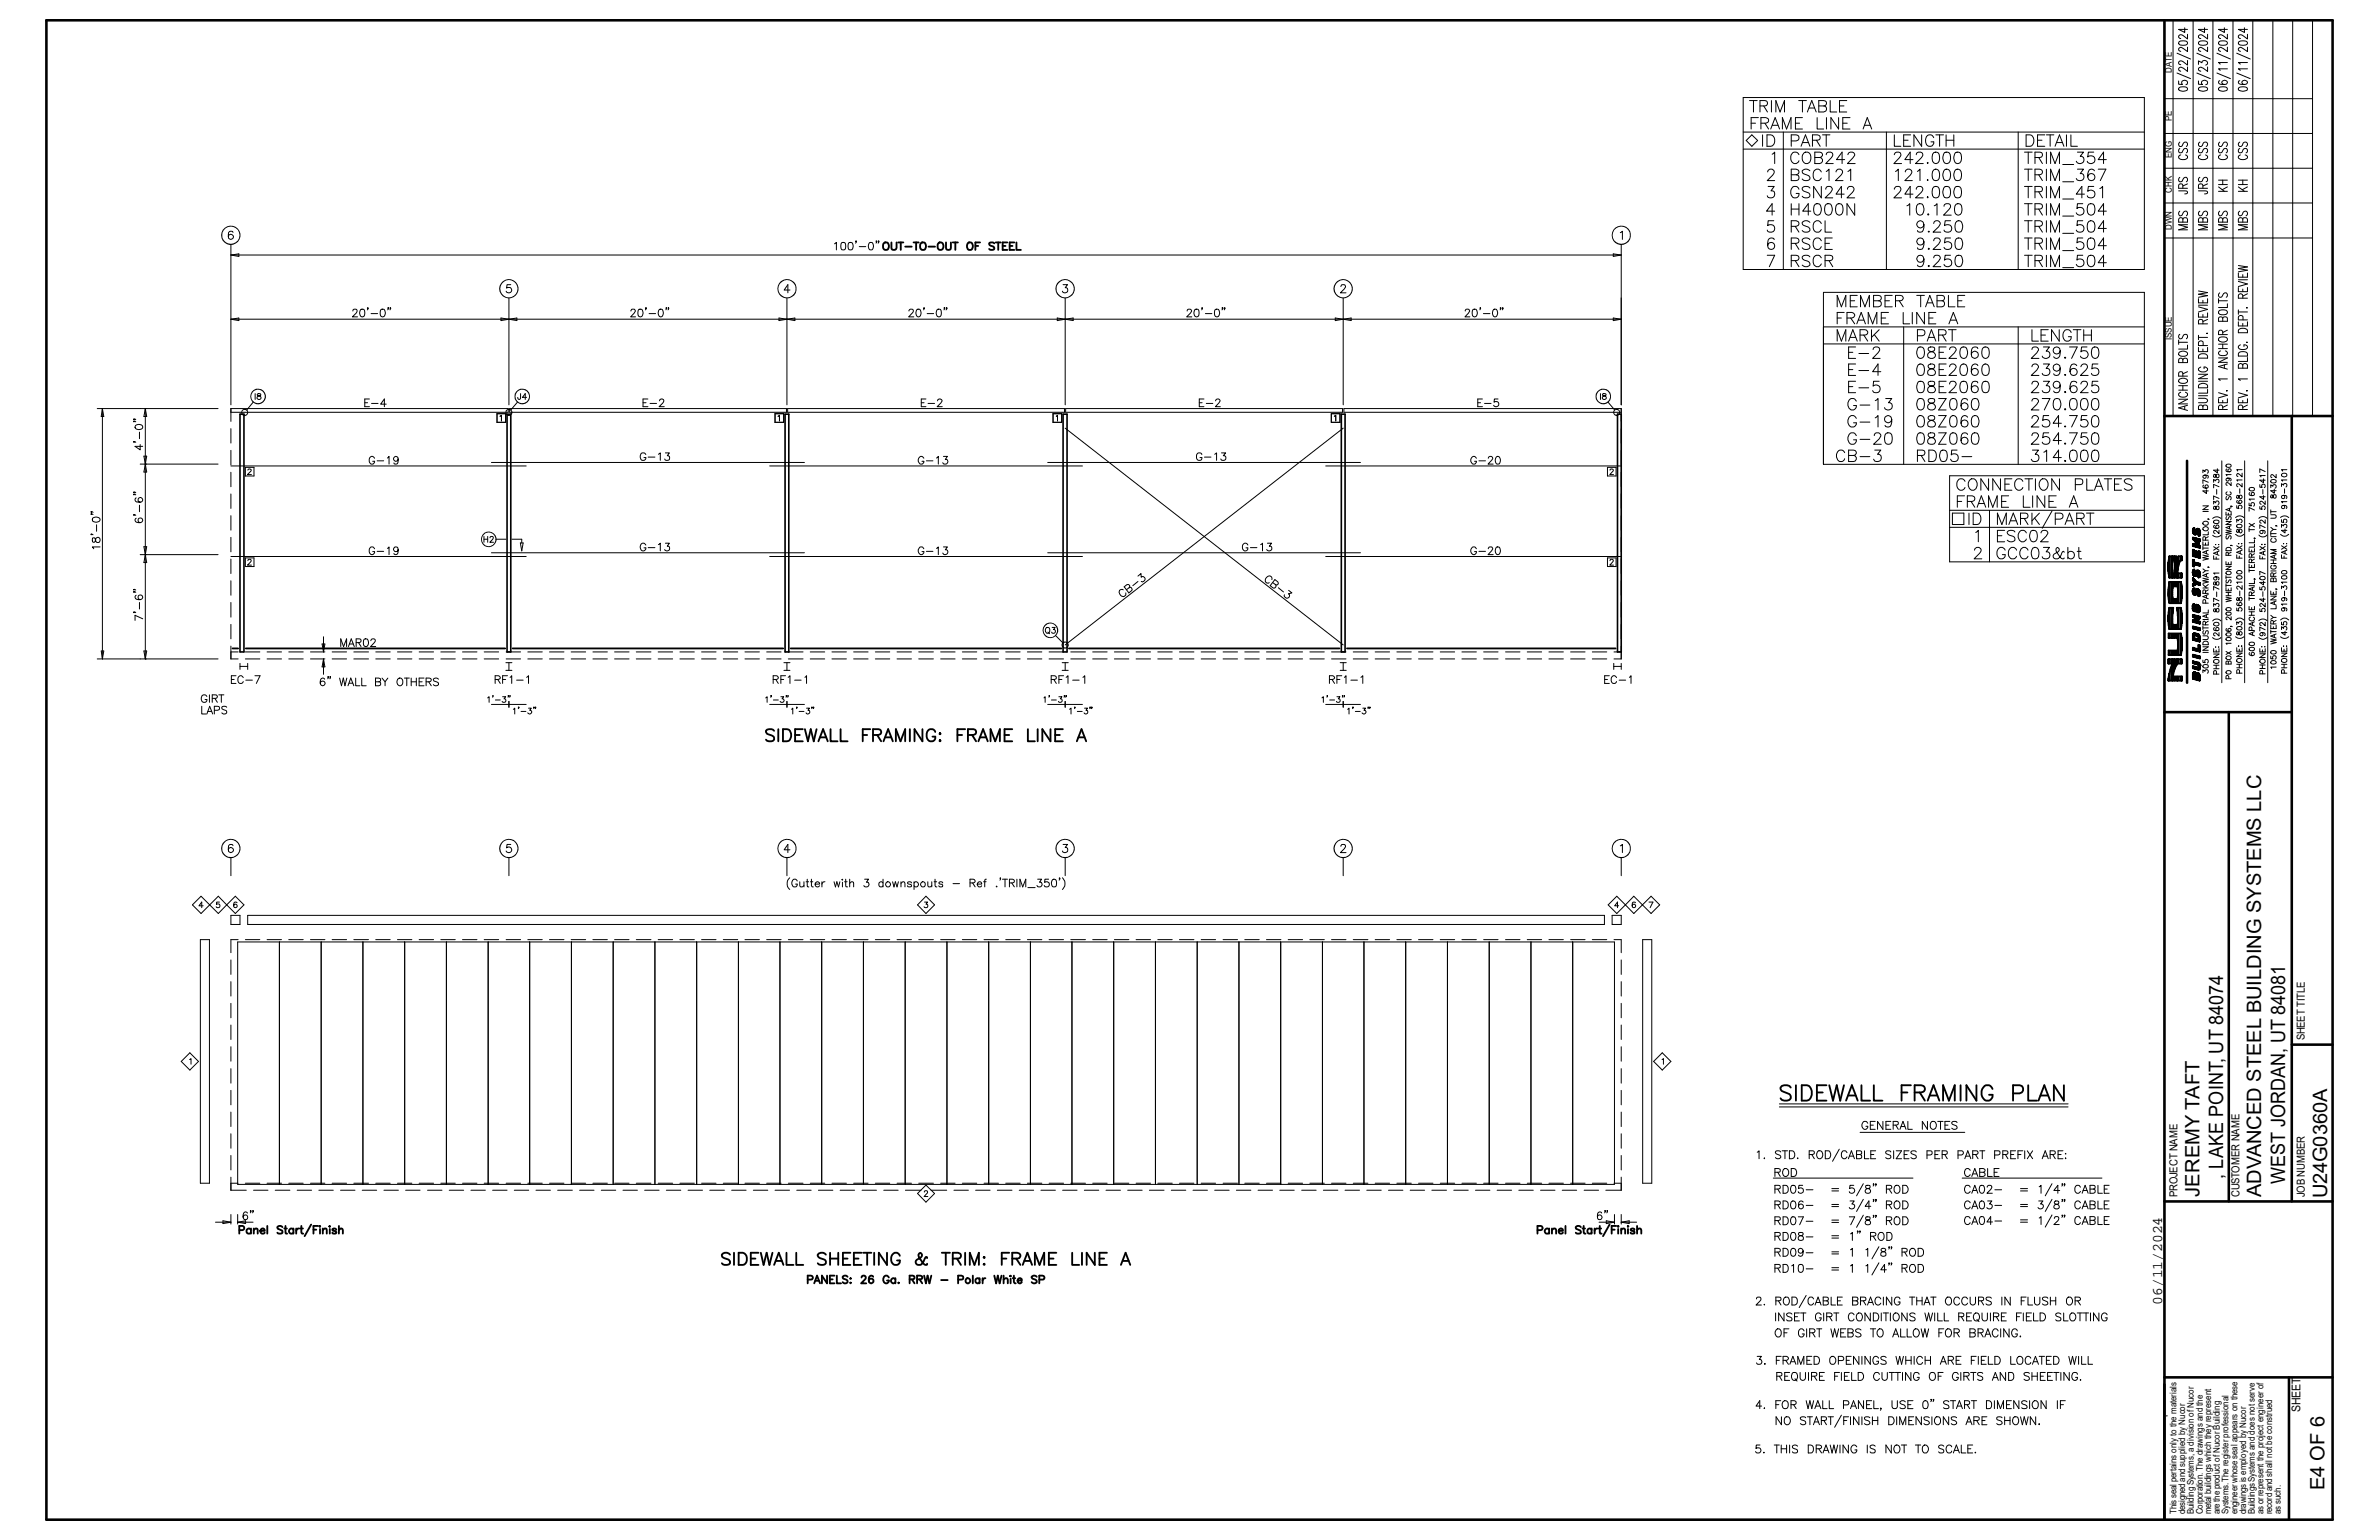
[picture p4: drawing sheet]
<svg xmlns="http://www.w3.org/2000/svg" width="432mm" height="279mm" viewBox="0 0 432 279" stroke-linecap="round" stroke-linejoin="round" font-family="sans-serif">
<defs><g id="words">
<g font-size="3.6">
<text x="403.5" y="213.9" transform="rotate(-90 403.5 213.9)">, LAKE POINT, UT 84074</text>
<text x="414.7" y="214.8" transform="rotate(-90 414.7 214.8)">WEST JORDAN, UT 84081</text>
<text x="399.2" y="217.2" transform="rotate(-90 399.2 217.2)">JEREMY TAFT</text>
<text x="410.4" y="217.2" transform="rotate(-90 410.4 217.2)">ADVANCED STEEL BUILDING SYSTEMS LLC</text>
<text x="422.4" y="217.4" transform="rotate(-90 422.4 217.4)">U24G0360A</text>
<text x="421.9" y="270.3" transform="rotate(-90 421.9 270.3)">E4 OF 6</text>
</g>
<text font-size="2.7" x="392.4" y="236.7" transform="rotate(-90 392.4 236.7)">06/11/2024</text>
<text font-size="2.2" x="417.5" y="256.2" transform="rotate(-90 417.5 256.2)">SHEET</text>
<g font-size="2">
<text x="418.3" y="188.8" transform="rotate(-90 418.3 188.8)">SHEET TITLE</text>
<text x="395.2" y="217.2" transform="rotate(-90 395.2 217.2)">PROJECT NAME</text>
<text x="406.5" y="217.2" transform="rotate(-90 406.5 217.2)">CUSTOMER NAME</text>
<text x="418.3" y="217.2" transform="rotate(-90 418.3 217.2)">JOB NUMBER</text>
</g>
<g font-size="1.7">
<text x="394.2" y="13.2" transform="rotate(-90 394.2 13.2)">DATE</text>
<text x="394.2" y="21.9" transform="rotate(-90 394.2 21.9)">PE</text>
<text x="394.2" y="28.7" transform="rotate(-90 394.2 28.7)">ENG</text>
<text x="394.2" y="34.9" transform="rotate(-90 394.2 34.9)">CHK</text>
<text x="394.2" y="41.7" transform="rotate(-90 394.2 41.7)">DWN</text>
<text x="394.2" y="61.6" transform="rotate(-90 394.2 61.6)">ISSUE</text>
<text x="395.1" y="274.7" transform="rotate(-90 395.1 274.7)">This seal pertains only to the materials</text>
<text x="396.6" y="274.7" transform="rotate(-90 396.6 274.7)">designed and supplied by Nucor</text>
<text x="398.2" y="274.7" transform="rotate(-90 398.2 274.7)">Building Systems, a division of Nucor</text>
<text x="399.8" y="274.7" transform="rotate(-90 399.8 274.7)">Corporation. The drawings and the</text>
<text x="401.4" y="274.7" transform="rotate(-90 401.4 274.7)">metal buildings which they represent</text>
<text x="402.9" y="274.7" transform="rotate(-90 402.9 274.7)">are the product of Nucor Building</text>
<text x="404.5" y="274.7" transform="rotate(-90 404.5 274.7)">Systems. The register professional</text>
<text x="406.1" y="274.7" transform="rotate(-90 406.1 274.7)">engineer whose seal appears on these</text>
<text x="407.7" y="274.7" transform="rotate(-90 407.7 274.7)">drawings is employed by Nucor</text>
<text x="409.2" y="274.7" transform="rotate(-90 409.2 274.7)">Buildings Systems and does not serve</text>
<text x="410.8" y="274.7" transform="rotate(-90 410.8 274.7)">as or represent the project engineer of</text>
<text x="412.4" y="274.7" transform="rotate(-90 412.4 274.7)">record and shall not be construed</text>
<text x="414" y="274.7" transform="rotate(-90 414 274.7)">as such.</text>
</g>
</g></defs>
<g fill="none" stroke="#000" stroke-width=".18">
<path d="M8.4 3.6h384.5v272.2h-384.5zM8.4 3.7h384.5v272h-384.5zM316.4 17.7h72.8v31.2h-72.8zM317.5 18.2h1.4M318.3 18.2v2.1M319.4 19.2l1.2-.1 .2-.3-.1-.4-.4-.2h-.9v2.1M320.1 19.2l.7 1.1M321.5 18.2v2.1M326.5 18.2h1.4M327.2 18.2v2.1M328.3 19.6h1.1M330.1 19.2h.9a.53 .53 0 0 1 .5 .4 .53 .53 0 0 1-.2 .6l-.3 .1h-.9v-2.1l1.2 .1a.47 .47 0 0 1 0 .8l-.3 .1"/>
<path d="M332.2 18.2v2.1h1.2M333.9 19.2h.8M335.2 18.2h-1.3v2.1h1.3M392.9 17.9h26.8M394.4 3.7v71.8M395.1 13.3l2.5 1M395.1 9.7l2.5 1M395.4 14.7v.6h.7a.41 .41 0 0 1 .1-.7h.6a.38 .38 0 0 1 .2 .4 .38 .38 0 0 1-.3 .4M395.5 15.9l.6-.2a.68 .68 0 0 1 .9 .5 .95 .95 0 0 1-1.3 .3l-.3-.3zM395.5 7.6l.6-.2a.75 .75 0 0 1 .9 .3v.2a1.11 1.11 0 0 1-1.6 0zM396.5 5v.9l-1.1-.6h1.6M397 12.1v.9l-.7-.6a.44 .44 0 0 0-.6-.2 .44 .44 0 0 0-.2 .6l.3 .1"/>
<path d="M397 11v.8l-.9-.7-.4-.1-.3 .3v.2l.4 .2M397 8.6v.8a2.14 2.14 0 0 0-1.3-.8 .36 .36 0 0 0-.3 .4 .36 .36 0 0 0 .4 .3M397 6.2v.9l-.9-.7-.4-.1-.3 .2v.3l.4 .2M398.1 3.7v71.8M398.7 13.3l2.5 1M398.7 9.7l2.5 1M399 14.7v.6h.8a.48 .48 0 0 1-.1-.7 .48 .48 0 0 1 .7 0l.2 .1 .1 .4-.1 .2-.3 .1M399 11.7v-.7l.7 .4a.48 .48 0 0 1 .6-.4 .48 .48 0 0 1 .2 .7l-.2 .1M399.1 15.9l.7-.2a.73 .73 0 0 1 .9 .5 1.02 1.02 0 0 1-1.3 .3l-.3-.1zM399.1 7.6l.7-.2a.71 .71 0 0 1 .9 .5 1.16 1.16 0 0 1-1.7 0zM400.1 5v.9l-1.1-.6h1.7M400.7 12.1v.9l-.8-.6a.44 .44 0 0 0-.6-.2 .44 .44 0 0 0-.2 .6l.4 .1"/>
<path d="M400.7 8.6v.8l-.8-.6a.45 .45 0 0 0-.5-.2 .45 .45 0 0 0-.4 .5l.5 .2M400.7 6.2v.9l-1-.7h-.5l-.2 .1v.3l.5 .2M401.7 3.7v71.8M402.4 13.3l2.4 1M402.4 9.7l2.4 1M402.8 15.9l.6-.2a.68 .68 0 0 1 .9 .5 .95 .95 0 0 1-1.3 .3l-.3-.3zM402.8 7.6l.6-.2a.75 .75 0 0 1 .9 .3v.2a1.11 1.11 0 0 1-1.6 0zM402.9 14.6l-.2 .4a1.25 1.25 0 0 0 1.5 .2 .45 .45 0 0 0-.4-.6 .45 .45 0 0 0-.4 .6l.3 .1M403.7 5v.9l-1-.6h1.6M404.3 12.5h-1.6l.3 .3M404.3 11.3h-1.6l.3 .3M404.3 8.6v.8l-1-.7a.36 .36 0 0 0-.6 .1 .36 .36 0 0 0 .4 .5"/>
<path d="M404.3 6.2v.9l-.8-.6-.5-.2-.3 .2v.3l.4 .2M405.3 3.7v71.8M406 13.3l2.4 1M406 9.7l2.4 1M406.4 15.9l.6-.2a.73 .73 0 0 1 .9 .5 1.02 1.02 0 0 1-1.3 .3l-.2-.1zM406.4 7.6l.6-.2a.71 .71 0 0 1 .9 .5 1.16 1.16 0 0 1-1.6 0zM406.5 14.6l-.1 .1-.1 .3a1.16 1.16 0 0 0 1.6 0 .47 .47 0 0 0-.5-.4 .47 .47 0 0 0-.4 .6l.4 .1M407.4 5v.9l-1.1-.6h1.6M407.9 12.5h-1.6l.3 .3M407.9 11.3h-1.6l.3 .3M407.9 8.6v.8l-.8-.6a.45 .45 0 0 0-.5-.2 .45 .45 0 0 0-.3 .5l.4 .2M407.9 6.2v.9l-1.2-.8-.4 .2v.3l.4 .2"/>
<path d="M408.9 3.7v71.8M412.5 3.7v71.8M416.1 3.7v71.8M419.7 3.7v71.8M316.4 24h72.8M316.4 27.1h72.8M316.9 25.5l1.1-1 1 1-1 1zM317.8 22.4h.8M319.2 21.3h-1.4v2.1M319.6 22.4h.9l.3-.2a.44 .44 0 0 0 0-.7l-.3-.2h-.9v2.1M319.9 24.5v2M320.3 22.4l.7 1"/>
<path d="M320.7 24.5h.7a1.09 1.09 0 0 1 .7 1 1.09 1.09 0 0 1-.7 1h-.7zM320.8 31.2l.1-.3 .3-.2 .6 .1a.46 .46 0 0 1 .1 .7l-1.1 1.3h1.3M320.9 33.8h1.1l-.6 .8a.66 .66 0 0 1 .7 .8 .66 .66 0 0 1-.9 .5l-.3-.1-.1-.3M321.4 23.4l.8-2.1 .8 2.1M321.6 28l.5-.4v2.1M321.7 22.7h1M322.1 38.3h-1.5l1-1.3v2M322.3 20.3v-2.1l.8 2.1 .8-2.1v2.1M323.5 23.4v-2.1l.8 2.1 .8-2.1v2.1M323.7 24v24.9M325.1 25.6h.9l.3-.2a.53 .53 0 0 0 .2-.6 .53 .53 0 0 0-.5-.3h-.9v2M325.1 31.7l1.2 .1a.53 .53 0 0 1 .2 .6 .53 .53 0 0 1-.5 .4h-.9v-2.1h.9l.3 .1a.44 .44 0 0 1 0 .8l-.3 .1"/>
<path d="M325.1 37v2M325.1 37.9h1.4M325.9 22.4h.7M326.5 28.1a.77 .77 0 0 0-.8-.5 .77 .77 0 0 0-.7 .8 .9 .9 0 0 0 .2 1 .9 .9 0 0 0 1 .1l.3-.3M326.5 34.3a.76 .76 0 0 0-.9-.5 .76 .76 0 0 0-.6 .8 .92 .92 0 0 0 .2 1 .92 .92 0 0 0 1 .2l.2-.2 .1-.5h-.5M326.5 37v2M326.9 26.5l.8-2 .8 2M327.2 21.3h-1.3v2.1h1.3M327.2 25.9h1M327.5 27.7a.96 .96 0 0 1 1.1 .3 .96 .96 0 0 1 0 1.2 .76 .76 0 0 1-.9 .5 .76 .76 0 0 1-.6-.8 1.18 1.18 0 0 1 .4-1.2zM328 20.3l.8-2.1 .8 2.1M328.5 31a.79 .79 0 0 0-.8-.3 .79 .79 0 0 0-.6 .5l.2 .3 .8 .3a.52 .52 0 0 1 .2 .9 .99 .99 0 0 1-1.2-.2"/>
<path d="M328.5 34.1a.79 .79 0 0 0-.8-.3 .79 .79 0 0 0-.6 .5l.2 .3 .8 .3a.5 .5 0 0 1 .4 .4 .5 .5 0 0 1-.2 .5 .99 .99 0 0 1-1.2-.2M328.7 38.3h-1.5l1-1.3v2M329 25.4h1.2a.47 .47 0 0 0 0-.8l-1.2-.1v2M329.4 28.6h.9a.53 .53 0 0 1 .5 .4 .53 .53 0 0 1-.2 .5l-.3 .2h-.9v-2.1h.9l.4 .2a.46 .46 0 0 1-.1 .7l-.3 .1M329.5 37a.68 .68 0 0 1 1 .3 1.08 1.08 0 0 1-.7 1.7 1.34 1.34 0 0 1-.3-2zM329.7 25.4l.7 1.1M329.8 21.3v2.1h1.2M330.6 31.2a.76 .76 0 0 0-.9-.5 .76 .76 0 0 0-.6 .8 .9 .9 0 0 0 .2 1 .9 .9 0 0 0 1 .2l.3-.4M330.6 33.8v2.1l-1.4-2.1v2.1M330.8 24.5h1.3M331.4 34.3l.2-.4h.8a.46 .46 0 0 1 0 .7l-1.1 1.3h1.4M331.5 28.1l.1-.3a.75 .75 0 0 1 1 0 .66 .66 0 0 1-.2 .9l-1 1h1.3"/>
<path d="M331.5 31.1l.5-.4v2.1M331.5 37a.68 .68 0 0 1 .9 .3 1.08 1.08 0 0 1-.6 1.7 1.34 1.34 0 0 1-.3-2zM331.5 24.5v2M331.5 21.3v2.1M333.2 31.2l.1-.3 .3-.2 .6 .1a.46 .46 0 0 1 .1 .7l-1.1 1.3h1.3M333.5 37a.69 .69 0 0 1 .9 .3 1.73 1.73 0 0 1-.2 1.6 .62 .62 0 0 1-1-.3 1.77 1.77 0 0 1 .3-1.6zM333.7 21.3v2.1l-1.4-2.1v2.1M334.5 22.4h.8M334.7 35.2h-1.5l1-1.4v2.1M334.8 29h-1.5l1-1.4v2.1M335.3 34.3l.1-.3 .3-.2 .6 .1a.5 .5 0 0 1 .1 .7l-1.2 1.3h1.4M335.4 28.1l.1-.3a.68 .68 0 0 1 1.1 .2v.2l-.3 .5-1 1h1.4"/>
<path d="M335.4 31.1l.5-.4v2.1M335.8 21.3h-1.3v2.1h1.3M336.6 37v2l-1.4-2v2M338.2 23.4l.7-2.1 .8 2.1M338.5 22.7h.9M342.4 24v24.9M343.8 24.5v2h1.2M343.8 28.1l.2-.3a.7 .7 0 0 1 .9 0 .66 .66 0 0 1-.2 .9l-1 1h1.4M343.8 34.3l.2-.4 .3-.1h.3l.3 .2a.67 .67 0 0 1-.2 .9l-1 1h1.4M344 31.1l.6-.4v2.1M345.5 25.4h.8M345.8 31.2l.1-.3 .3-.2 .6 .1a.46 .46 0 0 1 .1 .7l-1.2 1.3h1.4"/>
<path d="M346.1 37.3l.5-.3v2M346.8 24.5h-1.3v2h1.3M347.2 29h-1.5l1-1.4v2.1M347.2 35.2h-1.5l1-1.4v2.1M347.8 28.1l.1-.3a.75 .75 0 0 1 1 0 .66 .66 0 0 1-.2 .9l-1 1h1.4M347.8 34.3l.1-.3 .3-.2 .6 .1a.5 .5 0 0 1 .1 .7l-1.2 1.3h1.4M348 31.1l.5-.4v2.1M348.1 37a.68 .68 0 0 1 1 .3 1.08 1.08 0 0 1-.7 1.7 1.34 1.34 0 0 1-.3-2zM348.8 24.5v2l-1.4-2v2M349.8 29.5h.2l-.1 .2zM349.8 32.7h.2zM349.9 35.7v.2z"/>
<path d="M349.9 38.9h.2l-.1 .1zM351 25a.76 .76 0 0 0-.9-.5 .76 .76 0 0 0-.6 .8 .9 .9 0 0 0 .2 1 .9 .9 0 0 0 1 .2l.3-.5v-.3h-.5M351 27.7a.69 .69 0 0 1 1 .3 1.73 1.73 0 0 1-.3 1.5 .62 .62 0 0 1-.9-.2 1.77 1.77 0 0 1 .2-1.6zM351 30.8a.62 .62 0 0 1 1 .3 1.77 1.77 0 0 1-.3 1.6 .69 .69 0 0 1-.9-.3 1.73 1.73 0 0 1 .2-1.6zM351 33.9a.69 .69 0 0 1 1 .3 1.84 1.84 0 0 1-.3 1.6 .69 .69 0 0 1-.9-.3 1.84 1.84 0 0 1 .2-1.6zM351.1 37.3l.5-.3v2M351.4 24.5h1.4M352 24.5v2M352.8 37.4l.1-.3a.75 .75 0 0 1 1 0 .66 .66 0 0 1-.2 .9l-.9 1h1.4M352.9 27.7a.73 .73 0 0 1 1 .3 1.73 1.73 0 0 1-.2 1.5 .61 .61 0 0 1-.9-.2 1.59 1.59 0 0 1 .1-1.6zM352.9 30.8a.66 .66 0 0 1 1 .3 1.77 1.77 0 0 1-.2 1.6 .68 .68 0 0 1-.9-.3 1.56 1.56 0 0 1 .1-1.6zM352.9 33.9a.73 .73 0 0 1 1 .3 1.84 1.84 0 0 1-.2 1.6 .68 .68 0 0 1-.9-.3 1.66 1.66 0 0 1 .1-1.6z"/>
<path d="M353.2 25.4h1.4M353.2 24.5v2M354.6 24.5v2M354.9 27.7a.73 .73 0 0 1 1 .3 1.73 1.73 0 0 1-.2 1.5 .61 .61 0 0 1-.9-.2 1.59 1.59 0 0 1 .1-1.6zM354.9 30.8a.66 .66 0 0 1 1 .3 1.77 1.77 0 0 1-.2 1.6 .68 .68 0 0 1-.9-.3 1.56 1.56 0 0 1 .1-1.6zM354.9 33.9a.73 .73 0 0 1 1 .3 1.84 1.84 0 0 1-.2 1.6 .68 .68 0 0 1-.9-.3 1.66 1.66 0 0 1 .1-1.6zM355 37a.69 .69 0 0 1 1 .3 1.73 1.73 0 0 1-.2 1.6 .62 .62 0 0 1-1-.3 1.77 1.77 0 0 1 .2-1.6zM366.3 24v24.9M367.5 27.6h1.4M367.5 30.7h1.4M367.5 33.8h1.4M367.5 37h1.4"/>
<path d="M367.7 24.5h.8a1.12 1.12 0 0 1 .7 1 1.12 1.12 0 0 1-.7 1h-.8zM368.1 27.6v2.1M368.1 30.7v2.1M368.1 33.8v2.1M368.1 37v2M369.4 28.6l1.1-.1 .2-.3-.1-.4-.4-.2h-.8v2.1M369.4 31.7h.8l.3-.1 .2-.3-.1-.4-.4-.2h-.8v2.1M369.4 34.8l1.1-.1 .2-.3-.2-.5-1.1-.1v2.1M369.4 37.9l1.1-.1 .2-.3-.1-.4-.4-.1h-.8v2M369.8 25.4h.8M370 28.6l.7 1.1M370 31.7l.7 1.1"/>
<path d="M370 34.8l.7 1.1M370 37.9l.7 1.1M371.1 24.5h-1.3v2h1.3M371.4 24.5h1.4M371.4 27.6v2.1M371.4 30.7v2.1M371.4 33.8v2.1M371.4 37v2M372.1 24.5v2M372.2 29.7v-2.1l.8 2.1 .8-2.1v2.1M372.2 32.8v-2.1l.8 2.1 .8-2.1v2.1M372.2 35.9v-2.1l.8 2.1 .8-2.1v2.1"/>
<path d="M372.2 39v-2l.8 2 .8-2v2M373 26.5l.8-2 .8 2M373.3 25.9h1M374.4 29.8h2M374.4 33h2M374.4 36.1h2M374.4 39.2h2M375.1 24.5v2M375.9 24.5v2h1.2M377.1 27.6h1.1l-.6 .8a.7 .7 0 0 1 .6 1 .7 .7 0 0 1-1.2 .1l-.1-.2M377.1 30.7h1.1l-.6 .8a.66 .66 0 0 1 .7 .8 .66 .66 0 0 1-.9 .5l-.3-.1-.2-.3M378 37h-.9l-.1 .8a.73 .73 0 0 1 1.1 .1 .73 .73 0 0 1-.2 1.1 .73 .73 0 0 1-1-.4"/>
<path d="M378.3 35.2h-1.4l1-1.4v2.1M379.1 37a.73 .73 0 0 1 1.1 .3 1.73 1.73 0 0 1-.3 1.6 .66 .66 0 0 1-1-.3 1.77 1.77 0 0 1 .2-1.6zM380 27.6h-.9l-.2 .9a.74 .74 0 0 1 1.2-.1 .74 .74 0 0 1-.2 1.2 .74 .74 0 0 1-1.1-.3M380 33.8h-.9l-.2 .9a.74 .74 0 0 1 1.1 0 .74 .74 0 0 1-.1 1.1 .74 .74 0 0 1-1.1-.3M380.2 31a.6 .6 0 0 0-.6-.3 .6 .6 0 0 0-.5 .4 1.14 1.14 0 0 0 .4 1.7 .66 .66 0 0 0 .7-.6 .66 .66 0 0 0-.6-.7 .66 .66 0 0 0-.7 .6M380.8 30.7h1.4l-1 2.1M381.1 34.2l.5-.4v2.1M382.3 29h-1.5l1-1.4v2.1M382.3 38.3h-1.5l1-1.3v2M392.9 36.8h26.8M392.9 30.5h26.8M392.9 24.2h26.8"/>
<path d="M395.4 34.6l1.5 .1 .1 .1v.3l-.5 .1M395.6 38.3a.45 .45 0 0 0-.2 .5 .45 .45 0 0 0 .4 .4l.3-.2 .3-.6 .4-.1a.51 .51 0 0 1 0 .9M395.6 32.2a.47 .47 0 0 0 0 .8l.5-.1 .3-.6 .4-.1a.47 .47 0 0 1 0 .8M395.6 26.9a.47 .47 0 0 0 0 .8l.5-.1 .3-.5 .4-.2a.47 .47 0 0 1 0 .8M395.6 25.8a.4 .4 0 0 0-.1 .6 .4 .4 0 0 0 .6 0l.3-.5a.42 .42 0 0 1 .6 .1 .42 .42 0 0 1-.2 .6M395.8 28.1l-.4 .3a.88 .88 0 0 0 .7 .6 .88 .88 0 0 0 .9-.3v-.3l-.3-.3M396.2 39.8a.39 .39 0 0 0-.4-.3 .39 .39 0 0 0-.4 .3v.5h1.6v-.5l-.3-.3a.41 .41 0 0 0-.5 .3v.5M396.2 34.2l-.1-.8h-.6l-.1 .8h1.6M397 33.4l-.8 .3M399 34.6l1.6 .1v.4l-.5 .1M399.3 38.3a.44 .44 0 0 0-.3 .5 .44 .44 0 0 0 .5 .4l.5-.8a.38 .38 0 0 1 .7 .2v.3l-.3 .3M399.3 32.2a.44 .44 0 0 0-.3 .4 .44 .44 0 0 0 .3 .4l.4-.1 .3-.6a.38 .38 0 0 1 .7 .2v.2l-.3 .3"/>
<path d="M399.3 26.9a.44 .44 0 0 0-.3 .4 .44 .44 0 0 0 .3 .4l.4-.1 .3-.6a.38 .38 0 0 1 .7 .2v.3l-.3 .2M399.3 25.8a.41 .41 0 0 0-.2 .6 .41 .41 0 0 0 .7 0l.1-.4a.43 .43 0 0 1 .7-.1 .43 .43 0 0 1-.2 .7M399.5 28.1a.4 .4 0 0 0-.4 .2 .4 .4 0 0 0 0 .4 1.2 1.2 0 0 0 1.6-.1v-.2l-.4-.3M399.8 39.8l-.1-.3h-.5l-.2 .3v.5h1.7v-.5a.45 .45 0 0 0-.4-.3 .45 .45 0 0 0-.5 .3v.5M399.8 34.2v-.8h-.7l-.1 .8h1.7M400.7 33.4l-.9 .3M402.7 34.7h1.6M402.7 33.9l1 .8M402.7 33.5h1.6M402.7 32.7h1.6M402.9 38.3a.45 .45 0 0 0-.2 .5 .45 .45 0 0 0 .4 .4l.2-.2 .3-.6 .5-.1a.51 .51 0 0 1 0 .9M402.9 26.9a.47 .47 0 0 0 0 .8h.3l.4-.6 .5-.2a.47 .47 0 0 1 0 .8"/>
<path d="M402.9 25.8a.42 .42 0 0 0-.2 .5 .42 .42 0 0 0 .5 .2l.4-.6a.42 .42 0 0 1 .6 .1 .42 .42 0 0 1-.1 .6M403.1 28.1a.44 .44 0 0 0-.4 .6 .44 .44 0 0 0 .6 .3h.4a.44 .44 0 0 0 .6-.3 .44 .44 0 0 0-.4-.6M403.4 39.8l-.1-.3h-.5l-.1 .3v.5h1.6v-.5l-.3-.3-.5 .1-.1 .7M403.4 32.7v.8M404.3 33.9l-.9 .5M406.3 34.7h1.6M406.3 33.5h1.6M406.3 32.7h1.6M406.3 33.9l1.1 .8M406.5 38.3a.44 .44 0 0 0-.2 .5 .44 .44 0 0 0 .4 .4l.2-.2 .4-.6a.38 .38 0 0 1 .6 .2v.3l-.2 .3M406.5 26.9a.44 .44 0 0 0-.2 .4 .44 .44 0 0 0 .2 .4l.4-.1 .4-.6a.38 .38 0 0 1 .6 .2l-.1 .4-.1 .1M406.5 25.8a.41 .41 0 0 0-.2 .6 .41 .41 0 0 0 .7 0l.1-.4a.43 .43 0 0 1 .7-.1 .43 .43 0 0 1-.1 .7"/>
<path d="M406.7 28.1l-.4 .3a.85 .85 0 0 0 1.4 .4l.2-.2a.44 .44 0 0 0-.4-.5M407.1 39.8l-.2-.3h-.5l-.1 .3v.5h1.6v-.5a.45 .45 0 0 0-.4-.3 .45 .45 0 0 0-.4 .3v.5M407.1 32.7v.8M407.9 33.9l-.9 .5M41.9 44.4v29M41.9 46.3h252.4M41.9 57.9h252.4M41.9 57.9l1.4-.2v.5zM41.9 46.3l1.4-.2v.4zM42.3 42.2l-.1-.2a.57 .57 0 0 0-.7 .2 1.16 1.16 0 0 0 .2 1.1 .47 .47 0 0 0 .6-.2 .47 .47 0 0 0-.3-.6 .47 .47 0 0 0-.6 .4M64.1 56.4v-.2l.2-.1h.4l.1 .2-.2 .5-.6 .7h.9M65.5 56.1a.51 .51 0 0 1 .7 .2v.4a.6 .6 0 0 1-.5 .8 .88 .88 0 0 1-.2-1.4z"/>
<path d="M66.8 55.9h-.1h.1l-.1 .3M67.4 56.9h1.1M69.2 56.1a.51 .51 0 0 1 .6 .2 .66 .66 0 0 1 .1 .8 .66 .66 0 0 1-.7 .3l-.2-.5zM70.5 55.9h-.1h.1l-.1 .3M70.9 55.9h-.1h.1l-.1 .3M90.9 57.7l1.5 .2-1.5 .3zM92.4 54.1v19.3M92.4 57.9l1.4-.2v.5zM92.7 51.6h-.7l-.1 .7a.53 .53 0 0 1 .9 0 .53 .53 0 0 1-.2 .8 .53 .53 0 0 1-.7-.3M114.5 56.4l.1-.3h.6l.1 .4-.8 1h.9M116 56.1a.51 .51 0 0 1 .6 .2 .66 .66 0 0 1 .1 .8 .66 .66 0 0 1-.7 .3l-.2-.5zM117.3 55.9h-.2h.2l-.2 .3"/>
<path d="M117.8 56.9h1.2M119.7 56.1a.45 .45 0 0 1 .6 .2 .73 .73 0 0 1-.5 1.2 .91 .91 0 0 1-.1-1.4zM121 55.9h-.1h.1l-.1 .3M121.4 55.9h-.2h.2l-.2 .3M141.4 57.7l1.4 .2-1.4 .3zM142.8 54.1v19.3M142.8 57.9l1.5-.2v.5zM143.4 52.6h-1.1l.7-1v1.5M151.5 44.2l.3-.2v1.3M152.8 44a.51 .51 0 0 1 .7 .2v.9a.44 .44 0 0 1-.4 .2 .44 .44 0 0 1-.4-.2l-.1-.5zM154.1 44a.51 .51 0 0 1 .7 .2 .66 .66 0 0 1 0 .8 .66 .66 0 0 1-.7 .3l-.2-.6zM155.4 43.8h-.1h.1l-.1 .3"/>
<path d="M156 44.7h1.1M157.8 44a.45 .45 0 0 1 .7 .2 .65 .65 0 0 1 0 .8 .65 .65 0 0 1-.7 .3 1.04 1.04 0 0 1 0-1.3zM159.1 43.8l-.1 .1v-.2l.1 .2-.1 .2M159.5 43.8h-.1h.1l-.1 .3M165 56.4l.3-.3 .4 .1v.4l-.8 .9h1M166.5 56.1a.45 .45 0 0 1 .6 .2 .73 .73 0 0 1-.5 1.2 .91 .91 0 0 1-.1-1.4zM167.8 55.9h-.2h.2l-.2 .3M168.3 56.9h1.2M170.1 56.1a.51 .51 0 0 1 .7 .2l.1 .4a.6 .6 0 0 1-.6 .8 .88 .88 0 0 1-.2-1.4zM171.4 55.9h-.1h.1l-.1 .3M171.9 55.9h-.2h.2l-.2 .3M191.9 57.7l1.4 .2-1.4 .3z"/>
<path d="M193 51.6h.8l-.5 .6a.5 .5 0 0 1 .4 .8 .5 .5 0 0 1-.9-.2M193.3 54.1v19.3M193.3 57.9l1.5-.2v.5zM215.5 56.4v-.2l.2-.1h.4l.2 .2-.2 .5-.7 .7h.9M216.9 56.1a.51 .51 0 0 1 .7 .2v.4a.6 .6 0 0 1-.5 .8 .88 .88 0 0 1-.2-1.4zM218.2 55.9h-.1h.1l-.1 .3M218.8 56.9h1.2M220.6 56.1a.51 .51 0 0 1 .7 .2 .66 .66 0 0 1 0 .8 .66 .66 0 0 1-.7 .3l-.2-.5zM222 55.9h-.2h.2l-.2 .3M222.3 55.9h-.1h.1l-.1 .3M242.4 57.7l1.4 .2-1.4 .3zM243.4 52a.43 .43 0 0 1 .4-.4 .43 .43 0 0 1 .4 .3l-.2 .5-.7 .7h1"/>
<path d="M243.8 54.1v19.3M243.8 57.9l1.4-.2v.5zM265.9 56.4l.2-.3h.5l.1 .4-.8 1h.9M267.4 56.1a.51 .51 0 0 1 .7 .2 .66 .66 0 0 1 0 .8 .66 .66 0 0 1-.7 .3l-.2-.5zM268.7 55.9h-.1h.1l-.1 .3M269.2 56.9h1.2M271.1 56.1a.45 .45 0 0 1 .6 .2 .73 .73 0 0 1-.4 1.2 .91 .91 0 0 1-.2-1.4zM272.4 55.9h-.1h.1l-.1 .3M272.8 55.9h-.1h.1l-.1 .3M292.8 57.7l1.5 .2-1.5 .3zM292.8 46.1l1.5 .2-1.5 .2zM294.1 42.2l.4-.2v1.4"/>
<path d="M294.3 44.4v29M320.8 46.3h1.3l-1 2.1M321.9 40h-1l-.1 .9a.73 .73 0 0 1 1.1 0 .73 .73 0 0 1-.1 1.1 .73 .73 0 0 1-1-.3M322 43.5a.62 .62 0 0 0-.9-.2 1.65 1.65 0 0 0 0 1.9 .64 .64 0 0 0 1-.3 .64 .64 0 0 0-.5-.9 .64 .64 0 0 0-.8 .6M325.1 41.1h.9l.3-.2a.44 .44 0 0 0 0-.7l-.3-.2h-.9v2.1M325.1 44.2l1.2-.1a.47 .47 0 0 0 0-.8l-1.2-.1v2.1M325.1 47.3l1.2-.1a.47 .47 0 0 0 0-.8l-1.2-.1v2.1M325.8 41.1l.7 1M325.8 44.2l.7 1.1M325.8 47.3l.7 1.1M328.5 40.3a.79 .79 0 0 0-.8-.3 .79 .79 0 0 0-.6 .6l.2 .3 .8 .2a.52 .52 0 0 1 .2 .9 .99 .99 0 0 1-1.2-.2M328.5 43.5a.79 .79 0 0 0-.8-.3 .79 .79 0 0 0-.6 .5l.2 .3 .8 .3a.5 .5 0 0 1 .4 .4 .5 .5 0 0 1-.2 .5 .99 .99 0 0 1-1.2-.2"/>
<path d="M328.5 46.6a.8 .8 0 0 0-1.4 .2l.4 .4 .6 .2a.52 .52 0 0 1 .2 .9 .91 .91 0 0 1-1.2-.2M330.6 40.6a.76 .76 0 0 0-.9-.6 .76 .76 0 0 0-.6 .9 .9 .9 0 0 0 .2 .9 .9 .9 0 0 0 1 .2l.3-.3M330.6 43.7a.76 .76 0 0 0-.9-.5 .76 .76 0 0 0-.6 .8 .9 .9 0 0 0 .2 1 .9 .9 0 0 0 1 .2l.3-.5M330.6 46.8a.77 .77 0 0 0-.9-.5 .77 .77 0 0 0-.6 .8 .94 .94 0 0 0 1 1.3l.5-.5M331 53h58.2v31.2h-58.2zM331 59.3h58.2M331.3 40v2.1h1.1M331.3 47.3l1.1-.1a.47 .47 0 0 0 0-.8l-1.1-.1v2.1M331.3 44.2h.8M332 47.3l.7 1.1M332.6 43.2h-1.3v2.1h1.3M333.5 55.7v-2.1l.7 2.1 .8-2.1v2.1"/>
<path d="M333.5 57.7h.7M334.7 56.7h-1.2v2.1M335.2 57.7h.9a.58 .58 0 0 0 .5-.6l-.2-.3-.3-.1h-.9v2.1M335.8 54.6h.8M335.9 57.7l.7 1.1M337 58.8l.8-2.1 .8 2.1M337.1 53.6h-1.3v2.1h1.3M337.3 58.1h1M337.7 55.7v-2.1l.8 2.1 .8-2.1v2.1M339.1 58.8v-2.1l.8 2.1 .8-2.1v2.1M339.7 59.8v2.1M340.1 54.6h.9a.53 .53 0 0 1 .5 .3 .53 .53 0 0 1-.3 .6l-.2 .2h-.9v-2.1l1.1 .1a.47 .47 0 0 1 0 .8l-.2 .1"/>
<path d="M341.1 59.8l-1.4 1.4M341.5 57.7h.8M342.1 54.6h.8M342.8 56.7h-1.3v2.1h1.3M343.5 53.6h-1.4v2.1h1.4M344 54.6h.9a.51 .51 0 0 0 .4-.8l-.4-.2h-.9v2.1M344.7 54.6l.7 1.1M345.4 56.7v2.1h1.2M345.5 59.3v24.9M347.1 56.7v2.1M347.9 53.6h1.4M348.6 53.6v2.1"/>
<path d="M349.2 40.8a.66 .66 0 0 1-.9 .6 .66 .66 0 0 1-.3-1.1 .66 .66 0 0 1 1.1 0 1.79 1.79 0 0 1-.2 1.7 .62 .62 0 0 1-.9-.2M349.2 43.9a.66 .66 0 0 1-.8 .6 .66 .66 0 0 1-.4-1 .66 .66 0 0 1 1.1 0 1.79 1.79 0 0 1-.2 1.7 .62 .62 0 0 1-.9-.2M349.2 47a.66 .66 0 0 1-.8 .6 .66 .66 0 0 1-.4-1 .66 .66 0 0 1 1.1 0 1.69 1.69 0 0 1-.2 1.7 .57 .57 0 0 1-.9-.2M349.3 56.7v2.1l-1.4-2.1v2.1M349.5 55.7l.8-2.1 .8 2.1M349.8 54.9h1M350 42h.2zM350 45.2l.1-.2 .1 .2zM350 48.3h.2l-.1 .1zM350.1 57.7h.8M351 40.6l.1-.3 .3-.3a.67 .67 0 0 1 .8 .5l-.3 .6-1 1h1.4M351 43.7l.2-.4h.8a.46 .46 0 0 1 0 .7l-1.1 1.3h1.4"/>
<path d="M351 46.8l.1-.3a.68 .68 0 0 1 1.1 .2l-.3 .7-1 1h1.4M351.4 56.7h-1.3v2.1h1.3M351.6 54.6h.9a.55 .55 0 0 1 .5 .5 .55 .55 0 0 1-.5 .6h-.9v-2.1h.9l.3 .2 .1 .4-.1 .3-.3 .1M353.7 53.6v2.1h1.1M353.7 59.8h1.3M353.7 58.8l.8-2.1 .8 2.1M354 40h-.9l-.2 .9a.76 .76 0 0 1 1.1 0 .76 .76 0 0 1 0 1.1 .76 .76 0 0 1-1.1 0l-.1-.3M354 43.2h-.9l-.2 .9a.74 .74 0 0 1 1.2-.1 .74 .74 0 0 1-.2 1.1 .74 .74 0 0 1-1.1-.2M354 46.3h-.9l-.2 .9a.74 .74 0 0 1 1.2-.1 .74 .74 0 0 1-.2 1.2 .74 .74 0 0 1-1.1-.3M354 58.1h1M354.3 59.8v2.1M355.1 40.2a.61 .61 0 0 1 1 .3 1.59 1.59 0 0 1-.2 1.5 .73 .73 0 0 1-1-.3 1.73 1.73 0 0 1 .2-1.5z"/>
<path d="M355.1 43.3a.68 .68 0 0 1 1 .3 1.66 1.66 0 0 1-.2 1.6 .73 .73 0 0 1-1-.3 1.84 1.84 0 0 1 .2-1.6zM355.1 46.4a.68 .68 0 0 1 1 .3 1.08 1.08 0 0 1-.7 1.7 1.34 1.34 0 0 1-.3-2zM355.3 54.6h.8M356.6 53.6h-1.3v2.1h1.3M366.3 59.3v24.9M367.5 43.2h1.4M367.5 46.3h1.4M367.5 40h1.4M368.1 40v2.1M368.1 43.2v2.1M368.1 46.3v2.1M368.8 59.8v2.1h1.2"/>
<path d="M369.4 41.1h.8l.3-.2 .2-.3-.1-.3-.4-.3h-.8v2.1M369.4 44.2l1.1-.1 .2-.3-.2-.5-1.1-.1v2.1M369.4 47.3l1.1-.1 .2-.3-.1-.4-.4-.2h-.8v2.1M370 41.1l.7 1M370 44.2l.7 1.1M370 47.3l.7 1.1M371.4 40v2.1M371.4 43.2v2.1M371.4 46.3v2.1M371.8 59.8h-1.3v2.1h1.3M372.2 42.1v-2.1l.8 2.1 .8-2.1v2.1M372.2 45.3v-2.1l.8 2.1 .8-2.1v2.1"/>
<path d="M372.2 48.4v-2.1l.8 2.1 .8-2.1v2.1M373.8 59.8v2.1l-1.4-2.1v2.1M374.4 42.3h2M374.4 45.5h2M374.4 48.6h2M376.3 59.8h1.4M377 59.8v2.1M378 40h-.9l-.1 .9a.74 .74 0 0 1 1.1 .1 .74 .74 0 0 1-.2 1.1 .74 .74 0 0 1-1-.4M378 43.2h-.9l-.1 .9a.74 .74 0 0 1 1.1 0 .74 .74 0 0 1-.2 1.1 .74 .74 0 0 1-1-.3M378 46.3h-.9l-.1 .9a.73 .73 0 0 1 1.1 0 .73 .73 0 0 1-.2 1.1 .73 .73 0 0 1-1-.3M378.2 59.8v2.1M379.1 40.2a.66 .66 0 0 1 1.1 .3 1.77 1.77 0 0 1-.3 1.5 .73 .73 0 0 1-1-.3 1.73 1.73 0 0 1 .2-1.5z"/>
<path d="M379.1 43.3a.73 .73 0 0 1 1.1 .3 1.84 1.84 0 0 1-.3 1.6 .73 .73 0 0 1-1-.3 1.84 1.84 0 0 1 .2-1.6zM379.1 46.4a.73 .73 0 0 1 1.1 .3 1.73 1.73 0 0 1-.3 1.6 .66 .66 0 0 1-1-.3 1.77 1.77 0 0 1 .2-1.6zM379.6 59.8v2.1M382.3 41.4h-1.5l1-1.4v2.1M382.3 44.6h-1.5l1-1.4v2.1M382.3 47.7h-1.5l1-1.4v2.1M392.9 43.2h26.8M397 40.8h-1.6l1.6 .4-1.6 .5h1.6M399 54.2v.7h1.7v-.7M399 56.8v.7h1.7v-.7M399 55.7l1.7 .4-1.7 .5M399 55.4h1.7"/>
<path d="M399 52.8l1.7 .3-1.7 .3 1.7 .2-1.7 .3M399.8 58.8v-.8h-.7l-.1 .8h1.7M399.8 54.5v.4M399.8 57.1v.4M400.7 40.8h-1.7l1.7 .4-1.7 .5h1.7M400.7 58l-.9 .3M402.7 54.6h1.6M402.7 54.2v.8M402.8 56.4a1.13 1.13 0 0 1 1.5 .2 .89 .89 0 0 1-1.5 .3zM402.9 53.1a.42 .42 0 0 0-.2 .6 .42 .42 0 0 0 .5 .2l.4-.6a.42 .42 0 0 1 .6 0 .42 .42 0 0 1-.1 .6M403.4 57.7l-.3-.2-.3 .1-.1 .7h1.6v-.6l-.3-.2-.5 .1-.1 .7M404.3 55.1v.7h-1.6"/>
<path d="M404.3 40.8h-1.6l1.6 .4-1.6 .5h1.6M404.3 59.9l-.9 .4M406.3 49.5v.8h1.6v-.8M406.3 52.2v.7h1.6v-.7M406.3 56.2v.8M406.3 58.4v.7h1.6v-.7M406.3 56.6h1.6M406.3 51.1l1.6 .4-1.6 .5M406.3 50.8h1.6M406.3 48.2l1.6 .2-1.6 .3 1.6 .3-1.6 .3M406.4 59.8a1.14 1.14 0 0 1 1.5 .1v.5h-1.6zM407.1 54.1l-.1-.7-.3-.1-.3 .1-.1 .7h1.6"/>
<path d="M407.1 49.8v.5M407.1 52.5v.4M407.1 58.7v.4M407.1 58v-.6l-.3-.2-.4 .2-.1 .6h1.6M407.8 55.8h.1zM407.9 40.8h-1.6l1.6 .4-1.6 .5h1.6M407.9 53.3l-.8 .4M17.7 74.1h21.9M18.6 74.1l.2 1.5h-.4zM18.6 74.1v45.4M24.3 76.4v.1v-.1l.3 .1M24.3 76v.2v-.2l.3 .2"/>
<path d="M24.6 77.2a.79 .79 0 0 1 1.3 .4 .77 .77 0 0 1-.7 .3 .77 .77 0 0 1-.7-.5zM25.3 78.4v1.2M26.4 74.1h.1M26.4 74.1v45.4M26.4 74.1l.2 1.5h-.5zM41.9 74.8h50.3v-.7h-50.3v2.4M41.9 77.8v2.6M46 72.9l-1.2 1.5M46.3 71.4v1.1M46.8 71.5l-.1 .2 .7 .4a.36 .36 0 0 1-.4 .4 .36 .36 0 0 1-.3-.4l.6-.4v-.2zM66.2 73.1h.5M67.1 72.4h-.9v1.4h.9"/>
<path d="M67.4 73.2h1.2M70.1 73.3h-1l.7-.9v1.4M90.2 75.1h1.6v1.5h-1.6zM90.8 75.5l.2-.1v1M92.5 74.1h50.2v.7h-50.2zM93.9 72.9l-1.2 1.5M94.5 71.4l-.1 .9-.2 .2-.2-.4M95.6 72.1h-.8l.5-.7v1.1M116.7 73.1h.6M117.6 72.4h-.9v1.4h.9M118 73.2h1.2M119.7 72.7l.1-.2 .2-.1h.2l.3 .2-.2 .5-.7 .7h1"/>
<path d="M140.7 75.1h1.5v1.5h-1.5zM141.2 75.5l.3-.1v1M143 74.1h50.2v.7h-50.2zM167.2 73.1h.5M168.1 72.4h-.9v1.4h.9M168.4 73.2h1.2M170.2 72.7v-.2l.2-.1h.3l.3 .2-.2 .5-.7 .7h.9M191.1 75.1h1.6v1.5h-1.6zM191.7 75.5l.2-.1v1M193.3 77.7l50.5 39.3M193.4 74.1h50.3v.7h-50.3zM217.7 73.1h.5"/>
<path d="M218.5 72.4h-.8v1.4h.8M218.9 73.2h1.2M220.6 72.7l.3-.3h.3l.2 .2-.2 .5-.6 .7h.9M241.6 75.1h1.6v1.5h-1.6zM242.2 75.5l.2-.1v1M243.8 77.7l-50.5 39.3M268.2 73.1h.5M269.1 72.4h-.9v1.4h.9M269.5 73.2h1.1M271.9 72.4h-.7v.6a.49 .49 0 0 1 .7 0 .49 .49 0 0 1-.1 .7 .49 .49 0 0 1-.7-.2M290.5 71.4v1.1M290.9 71.5v.3l.6 .2a.36 .36 0 0 1-.2 .5 .36 .36 0 0 1-.5-.2l.2-.4 .5-.2-.1-.2z"/>
<path d="M291.8 72.9l1.3 1.5M294.3 74.8h-50.4v-.7h50.4v2.4M294.3 77.8v2.6M331 62.4h58.2M333.5 61.9v-2.1l.7 2.1 .8-2.1v2.1M335.5 61.9l.8-2.1 .8 2.1M335.5 63.9h.8M335.5 67.1h.8M335.5 70.1h.8M335.8 61.2h1M336.8 62.9h-1.3v2.1h1.3M336.8 66h-1.3v2.1h1.3"/>
<path d="M336.8 69.2h-1.3v2h1.3M336.9 72.8a.79 .79 0 0 0-.9-.5 .79 .79 0 0 0-.6 .8 .92 .92 0 0 0 .2 1 .92 .92 0 0 0 1 .2l.3-.4v-.3h-.5M336.9 75.9a.78 .78 0 0 0-.9-.5 .78 .78 0 0 0-.6 .8 .93 .93 0 0 0 .2 1 .93 .93 0 0 0 1 .2l.3-.4v-.3h-.5M336.9 79a.78 .78 0 0 0-.9-.5 .78 .78 0 0 0-.6 .8 .93 .93 0 0 0 .2 1 .93 .93 0 0 0 1 .2l.3-.4v-.3h-.5M337.4 64.1h1.8M337.4 67.2h1.8M337.4 70.4h1.8M337.6 60.8h.9l.4-.2a.46 .46 0 0 0-.1-.7l-1.2-.1v2.1M337.6 73.5h1.8M337.6 76.6h1.8M337.6 79.7h1.8M338.3 60.8l.7 1.1"/>
<path d="M340 63.4l.1-.3a.75 .75 0 0 1 1 0 .66 .66 0 0 1-.2 .9l-1 1h1.3M340.2 79l.2-.4h.8a.46 .46 0 0 1 0 .7l-1.1 1.3h1.4M340.2 60.7l.9 1.2M340.4 72.7l.5-.4v2.1M340.4 75.8l.5-.4v2.1M341.1 69.2h-1l-.1 .9a.73 .73 0 0 1 1.1-.1 .73 .73 0 0 1-.1 1.1 .73 .73 0 0 1-1.1-.2M341.4 67.4h-1.5l1-1.4v2.1M342.3 72.3h1.1l-.6 .8a.69 .69 0 0 1 .6 .9 .69 .69 0 0 1-1.1 .3l-.2-.3M342.3 78.6a.73 .73 0 0 1 1.1 .3 1.84 1.84 0 0 1-.2 1.6 .73 .73 0 0 1-1.1-.3 1.84 1.84 0 0 1 .2-1.6zM343.4 76.1a.66 .66 0 0 1-.9 .6 .66 .66 0 0 1-.3-1 .66 .66 0 0 1 1 0 1.79 1.79 0 0 1-.1 1.7 .68 .68 0 0 1-1-.2M348 60.9h.9a.56 .56 0 0 0 .5-.5 .56 .56 0 0 0-.5-.6h-.9v2.1M348.2 63a.73 .73 0 0 1 1 .3 1.73 1.73 0 0 1-.2 1.6 .61 .61 0 0 1-1-.3 1.59 1.59 0 0 1 .2-1.6z"/>
<path d="M348.2 66.2a.66 .66 0 0 1 1 .3 1.77 1.77 0 0 1-.2 1.5 .68 .68 0 0 1-1-.3 1.56 1.56 0 0 1 .2-1.5zM348.2 69.3a.73 .73 0 0 1 1 .3 1.84 1.84 0 0 1-.2 1.6 .68 .68 0 0 1-1-.3 1.66 1.66 0 0 1 .2-1.6zM348.2 72.4a.73 .73 0 0 1 1 .3 1.73 1.73 0 0 1-.2 1.6 .61 .61 0 0 1-1-.3 1.59 1.59 0 0 1 .2-1.6zM348.2 75.5a.66 .66 0 0 1 1 .3 1.77 1.77 0 0 1-.2 1.6 .68 .68 0 0 1-1-.3 1.56 1.56 0 0 1 .2-1.6zM348.2 78.6a.73 .73 0 0 1 1 .3 1.84 1.84 0 0 1-.2 1.6 .68 .68 0 0 1-1-.3 1.66 1.66 0 0 1 .2-1.6zM349.8 61.9l.8-2.1 .8 2.1M350.1 63l-.1 .4a1.19 1.19 0 0 0 1 .5 .58 .58 0 0 1 .3 .7 .58 .58 0 0 1-.5 .4 .66 .66 0 0 1-.9-.7 1 1 0 0 1 1-.6 .42 .42 0 0 0 .2-.7zM350.1 66.2l-.1 .3 .3 .3a.77 .77 0 0 1 .8 .3 .77 .77 0 0 1 .1 .8 .85 .85 0 0 1-1.3-.2 .78 .78 0 0 1 1-.9 .42 .42 0 0 0 .2-.6l-.3-.2zM350.1 69.3a.42 .42 0 0 0 .2 .7 .83 .83 0 0 1 1 .9 .73 .73 0 0 1-.8 .4 .73 .73 0 0 1-.6-.7 .87 .87 0 0 1 1-.6 .45 .45 0 0 0 .2-.7zM350.1 72.4l-.1 .4a1.19 1.19 0 0 0 1 .5 .58 .58 0 0 1 .3 .6 .58 .58 0 0 1-.5 .5 .66 .66 0 0 1-.9-.7 1 1 0 0 1 1-.6 .42 .42 0 0 0 .2-.7zM350.1 75.5l-.1 .4 .3 .3a.77 .77 0 0 1 .8 .3 .77 .77 0 0 1 .1 .8 .85 .85 0 0 1-1.3-.2 .78 .78 0 0 1 1-.9 .42 .42 0 0 0 .2-.7l-.3-.1zM350.1 78.6a.42 .42 0 0 0 .2 .7 .83 .83 0 0 1 1 .9 .73 .73 0 0 1-.8 .4 .73 .73 0 0 1-.6-.7 .87 .87 0 0 1 1-.6 .45 .45 0 0 0 .2-.7z"/>
<path d="M350.1 61.2h1M351.9 60.8l1.2-.1 .1-.3-.1-.5-1.2-.1v2.1M351.9 72.3h1.3l-1.3 2.1h1.3M351.9 75.4h1.3l-1.3 2.1h1.3M351.9 78.5h1.3l-1.3 2.1h1.3M352 63.9h.8M352 67.1h.8M352 70.1h.8M352.6 60.8l.6 1.1M353.2 62.9h-1.2v2.1h1.2M353.2 66h-1.2v2.1h1.2M353.2 69.2h-1.2v2h1.2"/>
<path d="M353.9 63.4v-.3a.68 .68 0 0 1 1.1 .2l-.2 .7-1.1 1h1.4M353.9 66.5v-.2l.3-.3a.67 .67 0 0 1 .8 .5l-.2 .6-1.1 1h1.4M353.9 69.7l.1-.4h.8a.46 .46 0 0 1 .1 .7l-1.2 1.2h1.4M354.2 72.4a.69 .69 0 0 1 .9 .3 1.73 1.73 0 0 1-.2 1.6 .62 .62 0 0 1-1-.3 1.77 1.77 0 0 1 .3-1.6zM354.2 75.5a.62 .62 0 0 1 .9 .3 1.77 1.77 0 0 1-.2 1.6 .69 .69 0 0 1-1-.3 1.73 1.73 0 0 1 .3-1.6zM354.2 78.6a.69 .69 0 0 1 .9 .3 1.84 1.84 0 0 1-.2 1.6 .69 .69 0 0 1-1-.3 1.84 1.84 0 0 1 .3-1.6zM356 63a.68 .68 0 0 1 1 .3 1.08 1.08 0 0 1-.7 1.7 1.34 1.34 0 0 1-.3-2zM356 66.2a.61 .61 0 0 1 1 .3 1.59 1.59 0 0 1-.2 1.5 .73 .73 0 0 1-1-.3 1.73 1.73 0 0 1 .2-1.5zM356 69.3a.68 .68 0 0 1 1 .3 1.66 1.66 0 0 1-.2 1.6 .73 .73 0 0 1-1-.3 1.84 1.84 0 0 1 .2-1.6zM357.1 72.6a.61 .61 0 0 0-.6-.3 .61 .61 0 0 0-.5 .4 1.51 1.51 0 0 0 .2 1.6 .64 .64 0 0 0 1-.3 .64 .64 0 0 0-.5-.9 .64 .64 0 0 0-.8 .6M357.1 75.7a.59 .59 0 0 0-.9-.2 1.57 1.57 0 0 0 0 1.9 .64 .64 0 0 0 1-.3 .64 .64 0 0 0-.5-.9 .64 .64 0 0 0-.8 .6M357.1 78.8a.61 .61 0 0 0-.6-.3 .61 .61 0 0 0-.5 .4 1.56 1.56 0 0 0 .2 1.6 .64 .64 0 0 0 1-.3 .64 .64 0 0 0-.5-.8 .64 .64 0 0 0-.8 .5"/>
<path d="M358.1 72.4a.68 .68 0 0 1 1 .3 1.08 1.08 0 0 1-.7 1.7 1.34 1.34 0 0 1-.3-2zM358.1 75.5a.61 .61 0 0 1 1 .3 1.59 1.59 0 0 1-.2 1.6 .73 .73 0 0 1-1-.3 1.73 1.73 0 0 1 .2-1.6zM358.1 78.6a.68 .68 0 0 1 1 .3 1.66 1.66 0 0 1-.2 1.6 .73 .73 0 0 1-1-.3 1.84 1.84 0 0 1 .2-1.6zM359 63.2a.62 .62 0 0 0-.9-.2 1.97 1.97 0 0 0-.2 1.7 .64 .64 0 0 0 1 .1 .64 .64 0 0 0-.2-1 .64 .64 0 0 0-.9 .5M359 66.3a.57 .57 0 0 0-.9-.1 1.57 1.57 0 0 0 0 1.8 .64 .64 0 0 0 .9-.3 .64 .64 0 0 0-.4-.8 .64 .64 0 0 0-.8 .5M359 69.5a.62 .62 0 0 0-.9-.2 1.65 1.65 0 0 0 0 1.9 .64 .64 0 0 0 .9-.3 .64 .64 0 0 0-.4-.9 .64 .64 0 0 0-.8 .6M360 63a.69 .69 0 0 1 1 .3 1.73 1.73 0 0 1-.2 1.6 .62 .62 0 0 1-1-.3 1.77 1.77 0 0 1 .2-1.6zM360 66.2a.62 .62 0 0 1 1 .3 1.77 1.77 0 0 1-.2 1.5 .69 .69 0 0 1-1-.3 1.73 1.73 0 0 1 .2-1.5zM360 69.3a.69 .69 0 0 1 1 .3 1.84 1.84 0 0 1-.2 1.6 .69 .69 0 0 1-1-.3 1.84 1.84 0 0 1 .2-1.6zM368.8 63.4l.1-.3a.68 .68 0 0 1 1.1 .2l-.3 .7-1 1h1.4M368.8 66.5l.1-.2 .3-.3a.67 .67 0 0 1 .8 .5l-.3 .6-1 1h1.4M368.8 69.7l.2-.4h.8a.46 .46 0 0 1 .1 .7l-1.2 1.2h1.4"/>
<path d="M368.8 72.8l.1-.3a.68 .68 0 0 1 1.1 .2l-.3 .7-1 1h1.4M368.8 75.9l.1-.3 .3-.2a.67 .67 0 0 1 .8 .4l-.3 .7-1 1h1.4M368.8 79l.2-.4h.8a.46 .46 0 0 1 .1 .7l-1.2 1.3h1.4M370.5 60.8h.8M370.7 72.3h1.4l-1 2.1M370.9 62.9h1.1l-.6 .8a.69 .69 0 0 1 .6 1 .69 .69 0 0 1-1.1 .2l-.2-.3M370.9 66h1.1l-.6 .8a.66 .66 0 0 1 .7 .8 .66 .66 0 0 1-.9 .5l-.4-.2-.1-.2M370.9 69.2h1.1l-.6 .8a.66 .66 0 0 1 .7 .7 .66 .66 0 0 1-.9 .5h-.3l-.2-.3M371.9 75.4h-1l-.1 .9a.76 .76 0 0 1 1-.1 .76 .76 0 0 1 0 1.1 .76 .76 0 0 1-1 0l-.1-.2M371.9 78.5h-1l-.1 .9a.74 .74 0 0 1 1.1 0 .74 .74 0 0 1-.1 1.1 .74 .74 0 0 1-1.1-.3M373 72.4a.68 .68 0 0 1 .9 .3 1.08 1.08 0 0 1-.6 1.7 1.34 1.34 0 0 1-.3-2zM373.9 63.6a.64 .64 0 0 1-.9 .6 .64 .64 0 0 1-.2-1.1 .64 .64 0 0 1 1 .1 1.85 1.85 0 0 1-.2 1.7 .59 .59 0 0 1-.9-.2"/>
<path d="M373.9 66.8a.64 .64 0 0 1-.9 .4 .64 .64 0 0 1-.2-1 .64 .64 0 0 1 1 .1 1.97 1.97 0 0 1-.2 1.7 .64 .64 0 0 1-.9-.2M373.9 69.9a.64 .64 0 0 1-.9 .5 .64 .64 0 0 1-.2-1 .64 .64 0 0 1 1 .1 1.97 1.97 0 0 1-.2 1.7 .64 .64 0 0 1-.9-.2M374.1 76.8h-1.4l.9-1.4v2.1M374.1 79.9h-1.4l.9-1.4v2.1M374.7 64.9h.2l-.1 .1zM374.7 68h.2zM374.7 74.3h.2l-.1 .1zM374.7 77.4h.2zM374.8 71l.1 .2h-.1zM375.6 62.9h1.4l-1 2.1M375.6 75.4h1.4l-1 2.1M375.6 78.5h1.4l-1 2.1"/>
<path d="M375.9 60.3a.76 .76 0 0 0-.9-.5 .76 .76 0 0 0-.6 .8 .92 .92 0 0 0 .2 1 .92 .92 0 0 0 1 .2l.2-.2 .1-.5h-.5M375.9 72.4a.73 .73 0 0 1 1 .3 1.73 1.73 0 0 1-.2 1.6 .66 .66 0 0 1-1-.3 1.77 1.77 0 0 1 .2-1.6zM376.9 66.3a.6 .6 0 0 0-.6-.3 .6 .6 0 0 0-.5 .5 1.14 1.14 0 0 0 .5 1.6 .66 .66 0 0 0 .7-.6 .66 .66 0 0 0-.6-.7 .66 .66 0 0 0-.7 .6M376.9 69.5a.61 .61 0 0 0-.5-.3 .61 .61 0 0 0-.6 .4 1.46 1.46 0 0 0 .2 1.6 .66 .66 0 0 0 1-.3 .66 .66 0 0 0-.5-.9 .66 .66 0 0 0-.8 .6M377.7 66.5a.65 .65 0 0 1 1-.3l.1 .1a.67 .67 0 0 1-.2 .8l-1 1h1.4M377.7 69.7l.2-.4 .2-.1h.4l.3 .2a.67 .67 0 0 1-.2 .9l-1 .9h1.4M377.9 72.4a.68 .68 0 0 1 1 .3 1.08 1.08 0 0 1-.7 1.7 1.34 1.34 0 0 1-.3-2zM378.2 60.8h1.4M378.8 62.9h-1l-.1 .9a.74 .74 0 0 1 1.1 0 .74 .74 0 0 1-.1 1.1 .74 .74 0 0 1-1.1-.3M378.8 75.4h-1l-.1 .9a.76 .76 0 0 1 1.1-.1 .76 .76 0 0 1 0 1.1 .76 .76 0 0 1-1.1 0l-.1-.2M378.8 78.5h-1l-.1 .9a.74 .74 0 0 1 1.1 0 .74 .74 0 0 1-.1 1.1 .74 .74 0 0 1-1.1-.3M379.9 63a.69 .69 0 0 1 1 .3 1.73 1.73 0 0 1-.2 1.6 .62 .62 0 0 1-1-.3 1.77 1.77 0 0 1 .2-1.6z"/>
<path d="M379.9 72.4a.69 .69 0 0 1 1 .3 1.73 1.73 0 0 1-.2 1.6 .62 .62 0 0 1-1-.3 1.77 1.77 0 0 1 .2-1.6zM379.9 75.5a.62 .62 0 0 1 1 .3 1.77 1.77 0 0 1-.2 1.6 .69 .69 0 0 1-1-.3 1.73 1.73 0 0 1 .2-1.6zM379.9 78.6a.69 .69 0 0 1 1 .3 1.84 1.84 0 0 1-.2 1.6 .69 .69 0 0 1-1-.3 1.84 1.84 0 0 1 .2-1.6zM380.8 66h-1l-.1 .9a.73 .73 0 0 1 1.1 0 .73 .73 0 0 1-.1 1.1 .73 .73 0 0 1-1.1-.3M380.8 69.2h-1l-.1 .9a.73 .73 0 0 1 1.1-.1 .73 .73 0 0 1-.1 1.1 .73 .73 0 0 1-1.1-.2M395.4 69a1.1 1.1 0 0 1 1.6 0 .88 .88 0 0 1-.6 .6 .88 .88 0 0 1-.9-.3zM395.4 61.7v.8M395.4 72.4h1.6l-1.6 .9h1.6M395.4 70.8h1.6M395.4 70h1.6M395.4 62.1h1.6M395.5 64a1.08 1.08 0 0 1 1.5 .1 .88 .88 0 0 1-.6 .6 .88 .88 0 0 1-.9-.3z"/>
<path d="M395.6 60.7a.41 .41 0 0 0-.1 .6 .41 .41 0 0 0 .6 0l.3-.6h.4a.47 .47 0 0 1 0 .8M395.8 71.2a.4 .4 0 0 0-.3 .6 1.08 1.08 0 0 0 1.5-.1 .45 .45 0 0 0-.3-.5M396.2 68.2l-.1-.7h-.6l-.1 .7h1.6M396.2 65.3l-.3-.3-.4 .1-.1 .7h1.6v-.5l-.3-.3-.4 .1-.1 .7M396.2 70v.8M396.5 73.7v.6M397 62.6v.7h-1.6M397 73.5l-1.6 .5 1.6 .5M397 67.4l-.8 .4M399 72.3h1.2a.41 .41 0 0 1 .4 .2 .41 .41 0 0 1 0 .4l-.4 .2h-1.2M399 61.2h1.7M399 69.2h1.7"/>
<path d="M399 71.8h1.7M399 67.9h1.7l-1.7 .8h1.7M399 63v.8h1.7v-.8M399 60.8v.8M399.1 69.8a1.04 1.04 0 0 1 1.6 .2v.4h-1.7zM399.1 64.4a1.04 1.04 0 0 1 1.6 .2v.4h-1.7zM399.5 66.6a.42 .42 0 0 0-.4 .6 1.14 1.14 0 0 0 1.6-.1v-.2l-.4-.3h-.3v.3M399.8 73.8l-.1-.3h-.5l-.2 .3v.5h1.7v-.5a.45 .45 0 0 0-.4-.3 .45 .45 0 0 0-.5 .3v.5M399.8 63.3v.5M399.9 62.7l-.1-.7-.2-.2-.5 .2-.1 .7h1.7M400.6 60.4v.1zM400.7 70.7v.6h-1.7"/>
<path d="M402.7 72.3v.8h1.6v-.8M402.7 71.2l1.6 .5-1.6 .5M402.7 64.9h1.6l-1.6 .8h1.6M402.7 63.2h1.6M402.7 62.4h1.6M402.8 61.3a1.13 1.13 0 0 1 1.5 .2 .83 .83 0 0 1-.8 .6 .83 .83 0 0 1-.8-.6zM403.1 63.7a.44 .44 0 0 0-.4 .5 .44 .44 0 0 0 .6 .3h.4a.44 .44 0 0 0 .6-.3 .44 .44 0 0 0-.4-.5M403.4 74.3v-.7l-.6-.1-.1 .3v.5h1.6M403.4 60.7v-.7l-.6-.1-.1 .3v.5h1.6M403.4 62.4v.8M403.4 72.6v.5M403.7 66.2v.6"/>
<path d="M404.2 70.8v.2zM404.3 68.7h-1.6l.3 .3M404.3 73.5l-.9 .4M404.3 66l-1.6 .5 1.6 .5M406.3 72.3v.8h1.6v-.8M406.3 71.2l1.6 .5-1.6 .5M406.4 64a1.14 1.14 0 0 1 1.5 .2v.4h-1.6zM406.7 62.6l-.4 .3a.89 .89 0 0 0 1.4 .4l.2-.2a.48 .48 0 0 0-.6-.5v.3M407.1 74.3l-.1-.7-.6-.1-.1 .3v.5h1.6M407.1 66.3l-.4-.3-.3 .1-.1 .7h1.6v-.5l-.3-.3-.5 .1v.7M407.1 72.6v.5M407.8 62.1h.1z"/>
<path d="M407.8 70.8v.2zM407.9 68.7h-1.6l.3 .3M407.9 64.9v.7h-1.6M407.9 73.5l-.8 .4M16.6 96.9v.1v-.1l.3 .1M16.6 93.2v.1v-.1l.3 .1M16.6 92.8v.2v-.2l.3 .2M16.8 97.6v.7l.3 .1 .2-.2a.51 .51 0 0 1 .2-.6 .51 .51 0 0 1 .6 0 .53 .53 0 0 1-.2 .8 .67 .67 0 0 1-.7-.8zM16.8 94a.85 .85 0 0 1 1.4 .3 .79 .79 0 0 1-1.4 0zM17.5 95.2v1.2M18.2 99.2h-1.4l.2 .4M24.3 93.4v.1v-.1l.3 .1"/>
<path d="M24.3 89.7v.1v-.1l.3 .1M24.3 89.3v.1v-.1l.3 .1M24.3 80.1v.2v-.2l.3 .2M24.7 94l-.1 .1a.41 .41 0 0 0 .2 .6 .69 .69 0 0 0 1.1-.3 .44 .44 0 0 0-.4-.4 .44 .44 0 0 0-.5 .4 .44 .44 0 0 0 .4 .4M24.7 90.3l-.1 .1a.45 .45 0 0 0 .2 .7h.9a.43 .43 0 0 0 .1-.7 .43 .43 0 0 0-.7 .1 .43 .43 0 0 0 .3 .6M25.3 91.7v1.1M25.4 80.6v1l-.9-.6h1.4M25.4 84.2h14.2M26.1 99.2l.5 2.9h-.5l.5-2.9zM26.1 82.8l.5 2.8h-.5l.5-2.8zM26.4 84.2h.1M41.9 81.7v2.7"/>
<path d="M41.9 85.7v2.6M41.9 89.6v2.6M41.9 93.6v2.6M41.9 97.5v2.6M41.9 84.5h53.6M44.5 84.8h1.6v1.6h-1.6zM45 85.3l.1-.2h.3l.2 .3-.7 .7h.7M68 99.6a.5 .5 0 0 0-.6-.4 .5 .5 0 0 0-.4 .5v.4a.49 .49 0 0 0 .5 .5 .49 .49 0 0 0 .5-.5h-.4M68 83.1a.5 .5 0 0 0-.6-.3 .5 .5 0 0 0-.4 .6v.3a.49 .49 0 0 0 .5 .5 .49 .49 0 0 0 .5-.5h-.4M68.5 83.6h1.1M70.3 99.5l.3-.3v1.4M70.3 83.1l.3-.3v1.4"/>
<path d="M72.3 99.7a.43 .43 0 0 1-.7 .3 .43 .43 0 0 1-.1-.7 .43 .43 0 0 1 .7 .1l.1 .3a.66 .66 0 0 1-.5 .9l-.3-.2M72.3 83.3a.43 .43 0 0 1-.7 .3 .43 .43 0 0 1-.1-.7 .43 .43 0 0 1 .7 .1l.1 .3a.63 .63 0 0 1-.5 .9h-.3v-.2M87.8 97.8h.7M87.8 97.3v1.1M88.5 97.3v1.1M88.9 97.6a.3 .3 0 0 1 .4-.3 .3 .3 0 0 1 .2 .3l-.6 .8h.7M89.2 83.9h56.8M90 97.8h1.8M92.9 97.8h1.8v.7M94.4 98.5h.6l-.3 1.4zM117.2 98.9a.52 .52 0 0 0-.6-.4 .52 .52 0 0 0-.4 .6 .57 .57 0 0 0 .3 .8 .57 .57 0 0 0 .7-.3v-.2h-.3M117.2 82.5a.53 .53 0 0 0-.6-.3 .53 .53 0 0 0-.4 .5v.3a.51 .51 0 0 0 .5 .5 .51 .51 0 0 0 .5-.5h-.3"/>
<path d="M117.6 99.4h1.3M117.6 82.9h1.3M119.5 98.8l.3-.2v1.3M119.5 82.4l.3-.2v1.3M120.8 98.6h.7l-.4 .5a.45 .45 0 0 1 .3 .7 .45 .45 0 0 1-.8-.1M120.8 82.2h.7l-.4 .5a.46 .46 0 0 1 .4 .7 .46 .46 0 0 1-.9-.1M139.7 84.5h56.8M167.7 99.6a.52 .52 0 0 0-.6-.4 .52 .52 0 0 0-.4 .5v.4a.51 .51 0 0 0 .5 .5 .51 .51 0 0 0 .5-.5h-.4M167.7 83.1a.52 .52 0 0 0-.6-.3 .52 .52 0 0 0-.4 .6v.3a.51 .51 0 0 0 .5 .5 .51 .51 0 0 0 .5-.5h-.4M168.1 83.6h1.2M170 99.5l.3-.3v1.4M170 83.1l.3-.3v1.4"/>
<path d="M171.2 99.2h.8l-.4 .5a.46 .46 0 0 1 .3 .8 .46 .46 0 0 1-.8-.2M171.2 82.8h.8l-.4 .6a.44 .44 0 0 1 .4 .5 .44 .44 0 0 1-.6 .3h-.2l-.1-.3M190.2 83.9h56.7M218.1 82.5a.51 .51 0 0 0-.5-.3 .51 .51 0 0 0-.4 .5v.3a.49 .49 0 0 0 .5 .5 .49 .49 0 0 0 .4-.5h-.3M218.6 82.9h1.2M220.5 82.4l.3-.2v1.3M221.7 82.2h.8l-.5 .5a.46 .46 0 0 1 .5 .7 .46 .46 0 0 1-.8 0l-.1-.1M226.5 98.9a.55 .55 0 0 0-.8-.3 .55 .55 0 0 0-.2 .8 .49 .49 0 0 0 .5 .6 .49 .49 0 0 0 .5-.6h-.4M226.9 99.4h1.2M228.8 98.8l.4-.2v1.3M230 98.6h.8l-.4 .5a.47 .47 0 0 1 .4 .4 .47 .47 0 0 1-.4 .5 .47 .47 0 0 1-.5-.3M240.6 84.5h53.7"/>
<path d="M268 99.6a.52 .52 0 0 0-.6-.4 .52 .52 0 0 0-.4 .5v.4a.51 .51 0 0 0 .5 .5 .51 .51 0 0 0 .5-.5h-.4M268 83.1a.52 .52 0 0 0-.6-.3 .52 .52 0 0 0-.4 .6v.3a.51 .51 0 0 0 .5 .5 .51 .51 0 0 0 .5-.5h-.4M268.4 83.6h1.2M270.1 99.6l.2-.3 .1-.1 .4 .1 .1 .2-.2 .4-.6 .7h.9M270.1 83.1l.3-.3 .4 .1a.39 .39 0 0 1-.1 .6l-.6 .7h.9M271.6 99.3a.47 .47 0 0 1 .6 .2 .65 .65 0 0 1 .1 .7 .65 .65 0 0 1-.7 .3 1.03 1.03 0 0 1 0-1.2zM271.6 82.9l.2-.1a.74 .74 0 0 1 .5 .7 .74 .74 0 0 1-.4 .7h-.1a.87 .87 0 0 1-.2-1.3zM291.8 84.8h1.5v1.6h-1.5zM292.2 85.3l.1-.2h.3l.2 .3-.6 .7h.7M294.3 81.7v2.7M294.3 85.7v2.6M294.3 89.6v2.6"/>
<path d="M294.3 93.6v2.6M294.3 97.5v2.6M334.8 82.1a.71 .71 0 0 0-1-.4 1.2 1.2 0 0 0 .1 2h.6l.3-.5M335.5 82.6h.9a.55 .55 0 0 1 .6 .6 .55 .55 0 0 1-.6 .5h-.9v-2h.9l.4 .1a.46 .46 0 0 1-.1 .8h-.3M337.6 82.8h1.8M340.3 81.7h1.1l-.6 .7a.68 .68 0 0 1 .7 .8 .68 .68 0 0 1-.9 .5h-.3l-.2-.4M348 82.6h1.2l.2-.3-.1-.5-.4-.1h-.9v2M348.7 82.6l.7 1.1M350.1 81.7h.7a1.11 1.11 0 0 1 .7 1 1.11 1.11 0 0 1-.7 1h-.7zM352.3 81.7a.73 .73 0 0 1 1.1 .3 1.84 1.84 0 0 1-.3 1.7 .66 .66 0 0 1-.9-.4 1.59 1.59 0 0 1 .1-1.6zM353.9 86.3h35.3v15.6h-35.3zM353.9 92.6h35.3"/>
<path d="M353.9 95.7h35.3M354.4 93.1h2v2.1h-2zM355.2 81.7h-1v.9a.73 .73 0 0 1 1.1 0 .73 .73 0 0 1-.2 1.1 .73 .73 0 0 1-1.1-.4M355.3 91h.8M356.1 82.8h1.8M356.6 90h-1.3v2M356.7 87.3a.77 .77 0 0 0-.9-.4 .77 .77 0 0 0-.6 .7 .9 .9 0 0 0 .2 1 .9 .9 0 0 0 1 .2l.3-.4M357.1 91h.9l.3-.2 .1-.2v-.4l-.4-.2h-.9v2M357.4 93.1v2.1M357.5 87.2l.2-.2a1 1 0 0 1 1.1 .4 1 1 0 0 1-.2 1.2l-.2 .2a.94 .94 0 0 1-1.1-.3 .94 .94 0 0 1 .1-1.2zM357.8 91l.6 1M358.1 93.1h.8a1.12 1.12 0 0 1 .7 1 1.12 1.12 0 0 1-.7 1.1h-.8z"/>
<path d="M358.4 99.8l.1-.3 .3-.2 .6 .1a.46 .46 0 0 1 .1 .7l-1.2 1.3h1.4M358.6 96.6l.5-.4v2.1M358.9 92l.7-2 .8 2M359.2 91.4h.9M360.9 86.9v2l-1.4-2v2M360.9 92v-2l.8 2 .8-2v2M361.1 92.6v9.3M362.5 95.2v-2.1l.8 2.1 .9-2.1v2.1M362.5 97.2h.8M363.1 86.9v2l-1.4-2v2M363.3 91h.8M363.9 96.2h-1.4v2.1h1.4"/>
<path d="M363.9 87.8h.8M363.9 99.8a.76 .76 0 0 0-.8-.5 .76 .76 0 0 0-.6 .8 .92 .92 0 0 0 .2 1 .92 .92 0 0 0 .9 .2l.3-.4v-.3h-.5M364.6 90h-1.3v2h1.3M364.6 95.2l.8-2.1 .8 2.1M364.9 94.5h1M365.2 86.9h-1.3v2h1.3M365.7 96.5a.8 .8 0 0 0-1.4 .2l.4 .4 .6 .2a.52 .52 0 0 1 .2 .9 .96 .96 0 0 1-1.2-.2M366 99.8a.74 .74 0 0 0-1.1-.4 1.19 1.19 0 0 0 .2 2 .72 .72 0 0 0 .9-.5M366.7 94.1l1.2-.1 .2-.3-.2-.5-1.2-.1v2.1M367.2 87.3a.77 .77 0 0 0-.9-.4 .77 .77 0 0 0-.6 .7 .9 .9 0 0 0 .2 1 .9 .9 0 0 0 1 .2l.3-.4M367.2 90v2h1.3M367.4 94.1l.7 1.1"/>
<path d="M367.5 86.9h1.4M367.8 96.7a.71 .71 0 0 0-1.1-.4 1.2 1.2 0 0 0 .2 2 .8 .8 0 0 0 .9-.5M368.1 99.8a.71 .71 0 0 0-1.1-.4 1.07 1.07 0 0 0-.4 1.2 1.07 1.07 0 0 0 1 .8l.5-.5M368.3 86.9v2M368.7 96.3a.73 .73 0 0 1 1 .3 1.73 1.73 0 0 1-.2 1.6 .61 .61 0 0 1-1-.3 1.59 1.59 0 0 1 .2-1.6zM368.8 93.1v2.1M368.9 81.7h1.1l-.6 .7a.68 .68 0 0 1 .7 .8 .68 .68 0 0 1-.9 .5h-.3l-.2-.4M368.9 90v2M369 99.4a.66 .66 0 0 1 1 .3 1.77 1.77 0 0 1-.2 1.6 .68 .68 0 0 1-1-.3 1.56 1.56 0 0 1 .2-1.6zM369.3 94l.9 1.2M369.4 86.9v2M370.2 93.1l-1.4 1.4"/>
<path d="M370.3 87.2l.2-.2a1 1 0 0 1 1.2 .4 1 1 0 0 1-.2 1.2l-.2 .2a.94 .94 0 0 1-1.1-.3 .94 .94 0 0 1 0-1.2zM370.5 96.7l.1-.3a.68 .68 0 0 1 1.1 .2l-.3 .7-1 1h1.4M370.9 99.3h1.1l-.6 .8a.66 .66 0 0 1 .7 .8 .66 .66 0 0 1-.9 .5l-.4-.2-.1-.2M371 82l.5-.3v2M371.1 90v2l-1.4-2v2M371.9 91h.8M372.4 92.7l-1.7 3.1M373 94.2h.9l.3-.1a.53 .53 0 0 0 .2-.6 .53 .53 0 0 0-.5-.4h-.9v2.1M373.2 90h-1.3v2h1.3M373.8 86.9v2l-1.4-2v2M374.1 83h-1.4l.9-1.3v2M374.8 80.4l.1 .1-.1 .1z"/>
<path d="M374.8 83.5l.1 .2h-.1zM374.8 95.2l.8-2.1 .8 2.1M375.1 94.5h1M375.3 99.3v2.1M375.6 92l.8-2 .7 2M375.9 91.4h1M375.9 81.7a.73 .73 0 0 1 1 .3 1.84 1.84 0 0 1-.2 1.7 .71 .71 0 0 1-1-.4 1.77 1.77 0 0 1 .2-1.6zM376.7 87.9l1.2-.1a.55 .55 0 0 0 .1-.5 .55 .55 0 0 0-.4-.4h-.9v2M376.9 94.1l1.2-.1 .2-.3-.2-.5-1.2-.1v2.1M377.3 99.3v1.7l.1 .3 .4 .1M377.6 94.1l.7 1.1M377.9 81.7a.68 .68 0 0 1 1 .3 1.66 1.66 0 0 1-.2 1.7 .71 .71 0 0 1-1-.4 1.77 1.77 0 0 1 .2-1.6z"/>
<path d="M378.7 93.1h1.4M378.8 86.9v2h1.1M379.4 93.1v2.1M379.9 81.7a.69 .69 0 0 1 1 .3 1.84 1.84 0 0 1-.2 1.7 .67 .67 0 0 1-1-.4 1.77 1.77 0 0 1 .2-1.6zM380.2 88.9l.7-2 .8 2M380.4 88.2h1M381.9 86.9h1.4M382.6 86.9v2M383.8 87.8h.8M385.1 86.9h-1.3v2h1.3M387 87.2a.8 .8 0 0 0-1.4 .1l.4 .5 .6 .1a.5 .5 0 0 1 .4 .4 .5 .5 0 0 1-.2 .5 .91 .91 0 0 1-1.2-.2M398 99.7v1.2z"/>
<path d="M398 96.3h.1M398 96.2v.2zM398 97.5v.3zM398 98.7v.4zM398 96.1v.3zM398 96.1v.4zM398 97.5v.4zM398 99.7l.1 1.2zM398 98.7l.1 .4zM398 97.5l.1 .4zM398 96.1l.1 .5zM398.1 99.7v1.2z"/>
<path d="M398.1 98.7v.4zM398.1 97.5v.4zM398.1 96v.6zM398.1 95.9v.7zM398.1 95.9v.8zM398.1 99.8v1.1zM398.1 95.9v.9zM398.1 97.5v.5zM398.1 95.8v1zM398.1 99.8l.1 1.1zM398.1 98.7l.1 .4zM398.1 97.5l.1 .5z"/>
<path d="M398.1 95.8l.1 1.1zM398.2 99.8v1.1zM398.2 98.7v.4zM398.2 97.6v.4zM398.2 95.8v1.1zM398.2 96.4v.5zM398.2 95.8v.6zM398.2 95.8v.5zM398.2 98.6v.5zM398.2 96.5v.4zM398.2 95.8v.4zM398.2 98.6l.1 .5z"/>
<path d="M398.2 97.6l.1 .4zM398.2 96.5l.1 .4zM398.2 95.8l.1 .4zM398.3 98.6v.5zM398.3 97.6v.4zM398.3 96.5v.4zM398.3 95.8v.4zM398.3 97.6v.5zM398.3 96.6v.3zM398.3 95.9v.3zM398.3 96v.2zM398.3 98.6l.1 .5z"/>
<path d="M398.3 97.6l.1 .5zM398.3 96.6l.1 .4zM398.3 96l.1 .1zM398.4 98.6v.5zM398.4 97.6v.5zM398.4 96.6v.4zM398.4 96v.1zM398.4 96.1h.1M398.4 97.6v.6zM398.4 98.6v.6zM398.4 98.6l.1 .6zM398.4 97.6l.1 .6z"/>
<path d="M398.4 96.6l.1 .4zM398.5 98.6v.6zM398.5 97.6v.6zM398.5 96.6v.4zM398.5 96.5v.5zM398.5 97.6v.7zM398.5 96.4v.6zM398.5 97.7v.6zM398.5 100v1zM398.5 98.8v.4zM398.5 98.6v.2zM398.5 98v.3z"/>
<path d="M398.5 97.7v.3zM398.5 96.4v.5zM398.5 100l.1 1zM398.5 98.8l.1 .4zM398.5 98.6l.1 .2zM398.5 98l.1 .3zM398.5 97.7l.1 .3zM398.5 96.4l.1 .5zM398.6 100v1zM398.6 98.8v.4zM398.6 98.6v.2zM398.6 98v.3z"/>
<path d="M398.6 97.7v.3zM398.6 96.3v.6zM398.6 96.2v.7zM398.6 96.1v.8zM398.6 98.1v.2zM398.6 98.9l.1 .3zM398.6 98.6l.1 .2zM398.6 98.1l.1 .2zM398.6 97.7l.1 .3zM398.6 96.1l.1 .8zM398.7 98.9v.3zM398.7 98.6v.2z"/>
<path d="M398.7 98.1v.2zM398.7 97.7v.3zM398.7 96.1v.8zM398.7 98.5v.3zM398.7 98.1v.3zM398.7 96.1v.7zM398.7 96v.8zM398.7 96v.7zM398.7 98.2v.2zM398.7 96v.6zM398.7 98.2v.3zM398.7 98.9l.1 .3z"/>
<path d="M398.7 98.5l.1 .3zM398.7 98.2l.1 .3zM398.7 97.7l.1 .3zM398.7 96l.1 .6zM398.8 98.9v.3zM398.8 98.5v.3zM398.8 98.2v.3zM398.8 97.7v.3zM398.8 96v.6zM398.8 98.9v.4zM398.8 96v.5zM398.8 97.7v.4z"/>
<path d="M398.8 98.2v.6zM398.8 95.9v.6zM398.8 95.9v.5zM398.8 98.3v.5zM398.8 98.9l.1 .4zM398.8 98.3l.1 .5zM398.8 97.7l.1 .4zM398.8 95.9l.1 .5zM398.9 98.9v.4zM398.9 98.3v.5zM398.9 97.7v.4zM398.9 95.9v.5z"/>
<path d="M398.9 98.3v.4zM398.9 95.9v.4zM398.9 98.9l.1 .4zM398.9 98.3l.1 .4zM398.9 97.7l.1 .4zM398.9 96.9h.1zM398.9 95.9l.1 .4zM399 98.9v.4zM399 98.3v.4zM399 97.8v.3zM399 96.9h.1M399 95.9v.4z"/>
<path d="M399 98.4v.3zM399 96v.3zM399 96.9v.1zM399 96.8v.2zM399 96v.4zM399 99v.3zM399 96.8v.3zM399 100v1.1zM399 96.8v.4zM399 100l.1 1.2zM399 99l.1 .3zM399 98.4l.1 .3z"/>
<path d="M399 97.8l.1 .3zM399 96.8l.1 .4zM399 96l.1 .4zM399.1 100v1.2zM399.1 99v.3zM399.1 98.4v.3zM399.1 97.8v.3zM399.1 96.8v.4zM399.1 96v.4zM399.1 98.5v.2zM399.1 97.8v.4zM399.1 96.7v.5z"/>
<path d="M399.1 96v.5zM399.1 96v1.2zM399.1 99v.4zM399.1 96.1v1.1zM399.1 99l.1 .4zM399.1 97.8l.1 .4zM399.1 96.1l.1 1.1zM399.2 99v.4zM399.2 97.8v.4zM399.2 96.1v1.1zM399.2 96.1v1zM399.2 96.2v.9z"/>
<path d="M399.2 96.3v.8zM399.2 96.3v.7zM399.2 99l.1 .4zM399.2 97.8l.1 .4zM399.2 96.3l.1 .7zM399.3 99v.4zM399.3 97.8v.4zM399.3 96.3v.7zM399.3 96.4v.6zM399.3 96.4v.5zM399.8 85.8v-.5l.4 .3a.3 .3 0 0 1 .3-.4 .3 .3 0 0 1 .3 .3l-.2 .4M399.8 99.4h1"/>
<path d="M399.8 98.3v.6h1v-.6M399.8 99.1v.6M399.8 92.8h1M399.8 91.8h1l-1 .7h1M400 88l-.1 .1a.48 .48 0 0 0 .3 .5 .48 .48 0 0 0 .6-.3 .3 .3 0 0 0-.2-.3 .3 .3 0 0 0-.4 .2 .3 .3 0 0 0 .3 .4M400.2 86.2a.3 .3 0 0 1 .2 .4 .3 .3 0 0 1-.4 .1 .3 .3 0 0 1 0-.5h.2a.47 .47 0 0 1 .6 .2l-.1 .3M400.3 98v-.5l-.4-.1-.1 .6h1M400.3 98.5v.4M400.5 88.9v.6l-.7-.4h1M400.5 100v.5M400.8 94.1l.2 .1M400.8 96.5v.5h-1"/>
<path d="M400.8 87.5l-1-.4v.6M400.8 99.8l-1 .4 1 .4M400.8 97.4l-.5 .3M401.6 97.1a1.06 1.06 0 0 0 1.5 0M401.6 94.1a1.06 1.06 0 0 1 1.5 0M401.8 91.4v-.5l.4 .3a.32 .32 0 0 1 .2-.3 .32 .32 0 0 1 .4 .2 .32 .32 0 0 1-.2 .4M401.8 87.5v-.5l.4 .2a.31 .31 0 0 1 .3-.3 .31 .31 0 0 1 .3 .5l-.2 .2M401.8 99.2l1 .6M401.8 94.5l.5-.1h.3l.2 .2a.5 .5 0 0 1-.5 .4 .5 .5 0 0 1-.5-.4zM401.8 91.9v.5h.2l.3-.5h.4v.5h-.4l-.2-.5zM401.8 86.1v.5h.2l.3-.5 .2-.1a.3 .3 0 0 1 .3 .4 .3 .3 0 0 1-.5 .1l-.2-.4zM402 95.3l-.2 .1a.45 .45 0 0 0 .4 .5 .45 .45 0 0 0 .5-.5l-.1-.1a.31 .31 0 0 0-.4 .1 .31 .31 0 0 0 .1 .4l.2 .1"/>
<path d="M402.1 98.8h.1M402.3 88.8v.9M402.5 85v.8l-.7-.5h1M402.7 98.8h.1M402.8 96.2v.6l-.6-.5h-.4v.3l.2 .2M402.8 88.3l-1-.4v.6M402.8 90.4l-1-.4v.6M402.8 100l-1 .4 1 .4M402.8 99.2l-1 .6M403.3 83.6v40.3M404 94.6h1l-1 .6h1M404 92.9v.5h1v-.5"/>
<path d="M404 96.2l1 .2-1 .2 1 .2-1 .2M404.1 99.5a.5 .5 0 0 1 .6-.2 .5 .5 0 0 1 .3 .6h-1zM404.1 84.3a.46 .46 0 0 1 .5-.2 .46 .46 0 0 1 .3 .6 .46 .46 0 0 1-.5 .2 .46 .46 0 0 1-.3-.6zM404.2 97.2l-.2 .2 .2 .4 .2-.1 .3-.5 .3 .2-.2 .4M404.2 93.7l-.2 .2 .2 .4 .2-.1 .3-.5 .3 .2-.2 .4M404.2 90.1l-.2 .2 .2 .4 .2-.1 .3-.5 .3 .2-.2 .4M404.2 85.1l-.2 .2a.45 .45 0 0 0 .5 .3 .45 .45 0 0 0 .4-.4 .29 .29 0 0 0-.5 0 .29 .29 0 0 0 .3 .4M404.2 89.2a.3 .3 0 0 0-.2 .4 .3 .3 0 0 0 .4 .2h.2a.3 .3 0 0 0 .4-.2 .3 .3 0 0 0-.3-.4M404.3 86.7a.28 .28 0 0 1 .3 .4 .28 .28 0 0 1-.5 .1 .28 .28 0 0 1 .1-.4l.1-.1a.47 .47 0 0 1 .7 .3l-.2 .2M404.5 93.1v.3M404.7 92.2v.5M404.7 95.5v.4"/>
<path d="M404.9 98.9l.3 .1M404.9 91.8l.3 .1M405 87.5v.6l-.5-.4-.4-.1-.1 .3 .2 .2M405 86.1h-1l.2 .2M405 95.4l-1 .3 1 .4M405 92.1l-1 .4 1 .3M405.8 96.9a.98 .98 0 0 0 1.4 0M405.8 93.9a1.07 1.07 0 0 1 1.4 0M406 94.7v-.5l.3 .3a.32 .32 0 0 1 .5-.2 .32 .32 0 0 1-.1 .5M406 91.7v.5h.4a.33 .33 0 0 1 0-.5 .33 .33 0 0 1 .5 .1 .33 .33 0 0 1-.2 .5M406 99l1 .7M406 96.1v.5h.2a.65 .65 0 0 1 .6-.5l.2 .3-.3 .3-.3-.2-.1-.4z"/>
<path d="M406 95.3l.5-.2 .5 .3a.5 .5 0 0 1-.5 .4 .5 .5 0 0 1-.5-.4zM406 89.9v.4l.1 .1h.2l.3-.6 .3 .1 .1 .4-.4 .2-.3-.6zM406.1 90.8l-.1 .2a.51 .51 0 0 0 .4 .4 .51 .51 0 0 0 .6-.4 .3 .3 0 0 0-.4-.2 .3 .3 0 0 0-.2 .2 .3 .3 0 0 0 .2 .4M406.3 98.6h.1zM406.5 88.7v.8M406.6 100v.5M406.9 98.6h.1zM407 87.7v.6l-.5-.4-.4-.1-.1 .3 .2 .2M407 87.1h-1l.1 .2M407 85.9v.6l-.8-.6a.29 .29 0 0 0-.2 .2 .29 .29 0 0 0 .1 .3h.1M407 85.2h-1l.1 .3M407 99.8l-1 .4 1 .4"/>
<path d="M407 99l-1 .7M407.4 83.6v40.3M408.2 91.3v.4l.4 .1a.34 .34 0 0 1 0-.5 .34 .34 0 0 1 .5 0 .34 .34 0 0 1-.1 .5M408.2 95.8v.6M408.2 99.5v.6h1v-.6M408.2 96.1h1M408.2 95l1 .6M408.3 88.6l.5-.2 .2 .1 .2 .2a.5 .5 0 0 1-.5 .4 .5 .5 0 0 1-.5-.4zM408.3 89.4v.1a.48 .48 0 0 0 .3 .5 .48 .48 0 0 0 .6-.3 .3 .3 0 0 0-.3-.4 .3 .3 0 0 0-.3 .3 .3 .3 0 0 0 .3 .3M408.7 99.8v.3M409.2 97.6l.2 .1M409.2 98.7v.6h-1"/>
<path d="M409.2 97.9v.6h-1M409.2 90.6h-1l.2 .2M409.2 92.5l-1-.4v.7M409.2 95l-1 .6M410 97.1a.97 .97 0 0 0 1.5 0M410 94.1a.97 .97 0 0 1 1.5 0M410.2 91.9v.4l.4 .1a.36 .36 0 0 1 0-.5 .36 .36 0 0 1 .5 0 .36 .36 0 0 1-.1 .6M410.2 87.9v.5h.4a.34 .34 0 0 1 0-.5 .34 .34 0 0 1 .5 .1 .34 .34 0 0 1-.1 .5M410.2 99.1l.9 .7M410.5 96.2a.3 .3 0 0 1 .2 .4 .3 .3 0 0 1-.4 .2 .3 .3 0 0 1-.1-.4l.3-.2a.47 .47 0 0 1 .6 .3l-.1 .3M410.5 98.7v.1zM410.7 88.8v.8"/>
<path d="M410.8 89.9v.7l-.6-.5h.9M410.8 86.9v.7l-.6-.5h.9M411.1 98.7v.1zM411.1 94.3v.7l-.6-.6h-.3v.3l.2 .2M411.1 90.9v.6l-.4-.4a.28 .28 0 0 0-.5-.1 .28 .28 0 0 0 .1 .4l.1 .1M411.1 86.3h-.9l.2 .2M411.1 85.6l-.9-.5v.6M411.1 95.7l-.9-.4v.6M411.1 100l-.9 .3 .9 .4M411.1 99.1l-.9 .7M411.6 83.6v40.3M412.2 93.4h.8l.1 .2-.1 .4h-.8"/>
<path d="M412.2 88.5v-.5l.3 .2v-.1a.33 .33 0 0 1 .6-.1 .33 .33 0 0 1-.2 .6M412.2 92.5v.6M412.2 96.5v.7M412.2 97.4h.9M412.2 96.8h.9M412.2 95.7l.4 .4M412.2 92.8h.9M412.2 89.8v.5h.2l.4-.6a.31 .31 0 0 1 .3 .4 .31 .31 0 0 1-.5 .2l-.1-.5zM412.2 87.1a.5 .5 0 0 1 .6-.1 .5 .5 0 0 1 .3 .5l-.8 .1-.1-.2zM412.4 97.7h-.1a.42 .42 0 0 0 .3 .7 .42 .42 0 0 0 .4-.7h-.1M412.8 88.8v.7l-.6-.5h.9M413.1 95.4l.2 .1"/>
<path d="M413.1 96.1h-.5l-.4 .3M413.1 86.1v.6l-.6-.6a.29 .29 0 0 0-.3 .2 .29 .29 0 0 0 .1 .4h.1M413.1 99.7h-.9l.9 .3-.9 .4h.9M413.9 96.9a.97 .97 0 0 0 1.5 0M413.9 93.9a1.06 1.06 0 0 1 1.5 0M414.1 95.7v-.5l.4 .2v-.1a.33 .33 0 0 1 .5-.1 .33 .33 0 0 1-.1 .6M414.1 94.3v.4l.4 .1a.34 .34 0 0 1 0-.5 .34 .34 0 0 1 .5 0 .34 .34 0 0 1-.1 .5M414.1 88.3v-.5l.4 .2v-.1a.33 .33 0 0 1 .5-.1 .33 .33 0 0 1-.1 .5M414.1 99l1 .7M414.1 86l.4-.1 .5 .1a.45 .45 0 0 1-.4 .5 .45 .45 0 0 1-.5-.5zM414.4 91.7a.3 .3 0 0 1 .3 .4 .3 .3 0 0 1-.5 .1 .3 .3 0 0 1 0-.5h.7l.2 .3-.1 .2M414.4 89.9a.3 .3 0 0 1 .3 .4 .3 .3 0 0 1-.4 .1 .3 .3 0 0 1-.2-.4l.3-.1a.47 .47 0 0 1 .7 .2l-.1 .3"/>
<path d="M414.4 98.6h.1M414.7 88.7v.8M414.7 96v.7l-.6-.5h1M414.7 100v.5M415 98.6h.1M415.1 91h-1l.2 .2M415.1 87.1h-1l.2 .2M415.1 85.2h-1l.2 .3M415.1 99.8l-1 .4 1 .4M415.1 99l-1 .7M17.7 119.5h21.9M18.4 118.1h.4l-.2 1.4z"/>
<path d="M24.3 111v.2v-.2l.3 .2M24.3 107.4v.1v-.1l.3 .1M24.3 106.9v.2v-.2l.3 .2M24.7 108l-.1 .1a.41 .41 0 0 0 .2 .6 .69 .69 0 0 0 1.1-.4 .44 .44 0 0 0-.4-.4 .44 .44 0 0 0-.5 .4 .44 .44 0 0 0 .4 .5M25.3 109.3v1.2M25.4 100.6h14.2M25.9 112.3l-1.4-.7v1M26.1 118.1h.5l-.2 1.4zM26.4 119.5h.1M26.4 100.6h.1M41.9 117.2v2.3h1.3M41.9 101.4v2.7"/>
<path d="M41.9 105.4v2.6M41.9 109.3v2.7M41.9 113.3v2.6M41.9 118.3h1.3M41.9 101h53.6M44.5 119.5h2.7M44.5 118.3h2.7M44.5 101.2h1.6v1.6h-1.6zM45 101.7l.2-.2h.2l.2 .2-.7 .8h.7M48.5 119.5h2.6M48.5 118.3h2.6M52.4 119.5h2.6"/>
<path d="M52.4 118.3h2.6M56.3 119.5h2.7M56.3 118.3h2.7M58.5 116.8h.5l-.3 1.5zM58.7 115.5v2.8M58.7 119.5v2.8M58.7 119.5l.3 1.5h-.5zM60.3 119.5h2.6M60.3 118.3h2.6M61.8 117.3v-1.4l.6 1.4 .5-1.4v1.4M63.2 117.3l.6-1.4 .5 1.4M63.4 116.8h.7"/>
<path d="M64.2 119.5h2.7M64.2 118.3h2.7M64.6 116.6l.8-.1 .1-.5-.9-.1v1.4M65.1 116.6l.4 .7M66.1 116a.51 .51 0 0 1 .7 .2 .66 .66 0 0 1 .1 .7 .66 .66 0 0 1-.8 .3l-.1-.5zM67.3 116.2l.3-.3 .5 .1v.4l-.8 .9h.9M68.2 119.5h2.6M68.2 118.3h2.6M68.5 100h1.1M72.1 119.5h2.7M72.1 118.3h2.7M76.1 119.5h2.6"/>
<path d="M76.1 118.3h2.6M80 119.5h2.6M80 118.3h2.6M83.9 119.5h2.7M83.9 118.3h2.7M87.9 119.5h2.6M87.9 118.3h2.6M89.2 100.3h56.8M91.9 119.5h2.6M91.9 118.3h2.6M95.8 119.5h2.6M95.8 118.3h2.6"/>
<path d="M99.7 119.5h2.7M99.7 118.3h2.7M103.7 119.5h2.6M103.7 118.3h2.6M107.6 119.5h2.6M107.6 118.3h2.6M111.5 119.5h2.7M111.5 118.3h2.7M115.5 119.5h2.7M115.5 118.3h2.7M119.5 119.5h2.6M119.5 118.3h2.6"/>
<path d="M123.4 119.5h2.6M123.4 118.3h2.6M127.3 119.5h2.7M127.3 118.3h2.7M131.3 119.5h2.6M131.3 118.3h2.6M135.2 119.5h2.6M135.2 118.3h2.6M139.1 119.5h2.7M139.1 118.3h2.7M139.7 101h56.8M143.1 119.5h2.7"/>
<path d="M143.1 118.3h2.7M147.1 119.5h2.6M147.1 118.3h2.6M151 119.5h2.6M151 118.3h2.6M154.9 119.5h2.7M154.9 118.3h2.7M158.9 119.5h2.6M158.9 118.3h2.6M162.8 119.5h2.6M162.8 118.3h2.6M166.8 119.5h2.6"/>
<path d="M166.8 118.3h2.6M168.1 100h1.2M170.7 119.5h2.7M170.7 118.3h2.7M174.7 119.5h2.6M174.7 118.3h2.6M178.6 119.5h2.6M178.6 118.3h2.6M182.5 119.5h2.7M182.5 118.3h2.7M186.5 119.5h2.6M186.5 118.3h2.6"/>
<path d="M189.9 114l.1-.2a.51 .51 0 0 1 .6 .6 .51 .51 0 0 1-.7 .5l-.2-.4zM190.2 100.3h56.7M190.2 114.7l.3 .3M190.4 119.5h2.6M190.4 118.3h2.6M191 113.8h.5l-.3 .4a.35 .35 0 0 1 .3 .6 .35 .35 0 0 1-.6-.1M191.6 115.3l1.3 1.3M194.4 119.5h2.6M194.4 118.3h2.6M198.3 119.5h2.7M198.3 118.3h2.7M202.3 119.5h2.6"/>
<path d="M202.3 118.3h2.6M203.9 107a.5 .5 0 0 0-.7 .1 .5 .5 0 0 0 0 .7 .56 .56 0 0 0 .7 .4 .56 .56 0 0 0 .4-.6M204.9 106.6l.2-.3-.3-.3-.3 .1-.5 .4 .9 1.1 .6-.6-.1-.4h-.3l-.6 .4M206.2 119.5h2.6M206.2 118.3h2.6M206.5 104.5l.6-.4v.6a.44 .44 0 0 1 .7 .2 .44 .44 0 0 1-.2 .6h-.5M206.5 105.5l-.9 .8M210.1 119.5h2.7M210.1 118.3h2.7M214.1 119.5h2.6M214.1 118.3h2.6M218 119.5h2.6"/>
<path d="M218 118.3h2.6M222 119.5h2.6M222 118.3h2.6M225.9 119.5h2.7M225.9 118.3h2.7M229.9 119.5h2.6M229.9 118.3h2.6M230.8 105.2a.51 .51 0 0 0-.2-.7 .51 .51 0 0 0-.6 .2l-.3 .2a.5 .5 0 0 0 0 .7 .5 .5 0 0 0 .7 .1M231 105.7l.5 .3a.38 .38 0 0 1 0 .6 .38 .38 0 0 1-.5 0l-.5-.3 .9-1.1 .6 .6-.2 .3-.3-.1M232 106.6l1 .8M233.8 119.5h2.6M233.8 118.3h2.6"/>
<path d="M233.9 107.1l.6 .5-.7 .1a.46 .46 0 0 1 .1 .7 .46 .46 0 0 1-.6 .1 .46 .46 0 0 1-.2-.6M237.7 119.5h2.7M237.7 118.3h2.7M240.6 101h53.7M241.7 119.5h2.6M241.7 118.3h2.6M245.6 119.5h2.7M245.6 118.3h2.7M249.6 119.5h2.6M249.6 118.3h2.6M253.5 119.5h2.7M253.5 118.3h2.7"/>
<path d="M257.5 119.5h2.6M257.5 118.3h2.6M261.4 119.5h2.6M261.4 118.3h2.6M265.3 119.5h2.7M265.3 118.3h2.7M268.4 100h1.2M269.3 119.5h2.6M269.3 118.3h2.6M273.3 119.5h2.6M273.3 118.3h2.6M277.2 119.5h2.6"/>
<path d="M277.2 118.3h2.6M281.1 119.5h2.7M281.1 118.3h2.7M285.1 119.5h2.6M285.1 118.3h2.6M289 119.5h2.6M289 118.3h2.6M291.8 101.2h1.5v1.6h-1.5zM292.2 101.7l.2-.2 .4 .1v.3l-.6 .6h.7M292.9 118.3h1.4M294.3 117.2v2.3h-1.4M294.3 101.4v2.7"/>
<path d="M294.3 105.4v2.6M294.3 109.3v2.7M294.3 113.3v2.6M374.6 100.2l-.2-.2-.2 .3a.96 .96 0 0 1-.4 .9 .96 .96 0 0 1-1.1 0 .5 .5 0 0 1 .2-.7l.7-.5a.42 .42 0 0 0-.1-.7l-.2 .1a.79 .79 0 0 0 .2 1l.6 .9 .4 .1 .1-.2M375.3 100.3a.66 .66 0 0 1 1-.1 .66 .66 0 0 1 0 1 .66 .66 0 0 1-1-.1M377 100h.7M393.6 102.6v.6zM393.6 102.6v.8zM393.6 102.3v1.1zM393.6 111.9v.6zM393.6 111.8v.7zM393.6 102.3v1.2z"/>
<path d="M393.6 102.2v1.3zM393.6 119.6v.8zM393.6 111.8v.9zM393.6 111.7v1zM393.6 102.2v1.4zM393.6 102.1v1.5zM393.6 111.7v1.1zM393.6 111.6v1.2zM393.6 102v1.6zM393.6 107.6v.5zM393.6 107.4v.7zM393.6 102v1.7z"/>
<path d="M393.6 111.6v1.3zM393.6 111.5v1.4zM393.6 107.4v.8zM393.6 107.3v.9zM393.6 107v1.2zM393.6 118v.8zM393.6 114.9v.8zM393.6 111.5v1.6zM393.6 111.4v1.7zM393.6 107v1.3zM393.6 106.8v1.5zM393.6 102v1.8z"/>
<path d="M393.6 101.9v1.9zM393.6 111.3v1.8zM393.6 106.8v1.6zM393.6 111.3v1.9zM393.6 106.8v1.7zM393.6 106.7v1.8zM393.6 101.9v2zM393.6 101.8v2.1zM393.6 111.2v2zM393.6 106.7v1.9zM393.6 106.6v2zM393.6 101.8v2.3z"/>
<path d="M393.6 101.7v2.4zM393.6 111.2v2.1zM393.6 111.1v2.2zM393.6 106.6v2.1zM393.6 106.5v2.2zM393.6 101.6v2.5zM393.6 111.1v2.3zM393.6 111v2.4zM393.6 106.4v2.3zM393.6 119.6l.1 .8zM393.6 118l.1 .8zM393.6 114.9l.1 .8z"/>
<path d="M393.6 111l.1 2.4zM393.6 106.4l.1 2.3zM393.6 101.6l.1 2.6zM393.6 101.6v2.5M393.6 106.4v2.3M393.6 111v2.4M393.7 106.3v2.4zM393.7 119.6v.8zM393.7 118v.8zM393.7 114.9v.8zM393.7 111v2.5zM393.7 106.3v2.5z"/>
<path d="M393.7 101.6v2.6zM393.7 101.5v2.7zM393.7 110.9v2.6zM393.7 101.5v2.8zM393.7 110.9v2.7zM393.7 110.8v2.8zM393.7 106.3v2.6zM393.7 106.2v2.7zM393.7 101.4v2.9zM393.7 110.8v2.9zM393.7 101.4v3zM393.7 101.3v3.1z"/>
<path d="M393.7 110.8v3zM393.7 106.2v2.8zM393.7 101.3v3.2zM393.7 101.3v3.1M393.7 106.2v2.7M393.7 110.8v2.9M393.7 110.7v3.1zM393.7 106v3zM393.7 101.2v3.3zM393.7 110.7v3.2zM393.7 110.5v3.4zM393.7 106v3.1z"/>
<path d="M393.7 105.9v3.2zM393.7 101.2v3.4zM393.7 101.1v3.5zM393.7 110.5v3.5zM393.7 105.9v3.3zM393.7 105.8v3.4zM393.7 105.8v3.5zM393.7 101.1v3.6zM393.7 101.1v3.5M393.7 105.8v3.4M393.7 110.5v3.5M393.7 110.4v3.6z"/>
<path d="M393.7 105.7v3.6zM393.7 101v3.7zM393.7 110.4v3.7zM393.7 110.3v3.8zM393.7 105.6v3.7zM393.7 101v3.8zM393.7 105.6v3.8zM393.7 100.9v3.9zM393.7 119.6l.1 .8zM393.7 118l.1 .8zM393.7 114.9l.1 .8zM393.7 110.3l.1 3.8z"/>
<path d="M393.7 105.6l.1 3.8zM393.7 100.9l.1 3.9zM393.7 100.9v3.9M393.7 105.6v3.8M393.7 110.3v3.8M393.8 100.9v3.9M393.8 105.6v3.8M393.8 110.3v3.8M393.8 119.6v.8zM393.8 118v.8zM393.8 114.9v.8zM393.8 110.3v3.8z"/>
<path d="M393.8 105.6v3.8zM393.8 100.9v3.9zM393.9 100.9v3.9M393.9 105.6v3.8M393.9 110.3v3.8M394 100.9v3.9M394 105.6v3.8M394 110.3v3.8M394.1 100.9v3.9M394.1 105.6v3.8M394.1 110.3v3.8M394.2 100.9v3.9"/>
<path d="M394.2 105.6v3.8M394.2 110.3v3.8M394.2 119.6v.8zM394.2 118v.8zM394.2 114.9v.8zM394.2 110.3v3.8zM394.2 105.6v3.8zM394.2 102.7v2.1zM394.2 100.9v1.8zM394.2 100.9v1.7zM394.2 103v1.8zM394.2 100.9v1.5z"/>
<path d="M394.2 119.6l.1 .8zM394.2 118l.1 .8zM394.2 114.9l.1 .8zM394.2 110.3l.1 3.8zM394.2 105.6l.1 3.8zM394.2 103.2l.1 1.6zM394.2 100.9l.1 1.4zM394.2 102.7v2.1M394.3 119.6v.8zM394.3 118v.8zM394.3 114.9v.8zM394.3 110.3v3.8z"/>
<path d="M394.3 105.6v3.8zM394.3 103.3v1.5zM394.3 100.9v1.4zM394.3 100.9v1.3zM394.3 103.4v1.4zM394.3 100.9v1zM394.3 103.6v1.2zM394.3 100.9v.9zM394.3 103.8v1zM394.3 100.9v.8zM394.3 105.6v3.8M394.3 110.3v3.8"/>
<path d="M394.3 111.9v2.2zM394.3 110.3v1.6zM394.3 104v.8zM394.3 110.3v1.5zM394.3 107.5v1.9zM394.3 105.6v1.9zM394.3 105.6v1.8zM394.3 100.9v.7zM394.3 112.1v2zM394.3 107.6v1.8zM394.3 112.7v1.4zM394.3 107.7v1.7z"/>
<path d="M394.3 105.6v1.6zM394.3 112.8v1.3zM394.3 110.3v1.4zM394.3 107.9v1.5zM394.3 105.6v1.5zM394.3 112.9v1.2zM394.3 108v1.4zM394.3 110.3v1.2zM394.3 105.6v1.3zM394.3 113v1.1zM394.3 108.2v1.2zM394.3 110.3v1.1z"/>
<path d="M394.3 105.6v1.2zM394.3 113.1v1zM394.3 110.3v1zM394.3 108.3v1.1zM394.3 105.6v1.1zM394.3 113.2v.9zM394.3 110.3v.9zM394.3 108.4v1zM394.3 105.6v1zM394.3 113.3v.8zM394.3 108.5v.9zM394.3 119.6v3.9z"/>
<path d="M394.3 110.3v.8zM394.3 108.6v.8zM394.3 113.4v.7zM394.3 105.6v.9zM394.3 110.3v.7zM394.3 108.7v.7zM394.3 105.6v.8zM394.3 119.6l.1 3.9zM394.3 118l.1 .8zM394.3 114.9l.1 .8zM394.3 113.4l.1 .7zM394.3 110.3l.1 .6z"/>
<path d="M394.3 108.7l.1 .7zM394.3 105.6l.1 .8zM394.3 104l.1 .8zM394.3 100.9l.1 .7zM394.3 119.6v3.9M394.4 119.6v3.9zM394.4 118v.8zM394.4 114.9v.8zM394.4 113.4v.7zM394.4 110.3v.6zM394.4 108.7v.7zM394.4 105.6v.8z"/>
<path d="M394.4 104v.8zM394.4 100.9v.7zM394.4 119.6v3.1zM394.4 119.6v3zM394.4 110.3v.4zM394.4 119.6v3.9M394.4 119.6v3M394.4 119.6v2.7zM394.4 119.6l.1 2.7zM394.4 118l.1 .8zM394.4 114.9l.1 .8zM394.4 113.4l.1 .7z"/>
<path d="M394.4 110.3v.2zM394.4 110.3l.1 .1zM394.4 108.7l.1 .7zM394.4 105.6l.1 .8zM394.4 104l.1 .8zM394.4 100.9l.1 .7zM394.5 119.6v2.7zM394.5 119.6v2.5zM394.5 118v.8zM394.5 114.9v.8zM394.5 113.4v.7zM394.5 110.3v.1z"/>
<path d="M394.5 108.7v.7zM394.5 105.6v.8zM394.5 104v.8zM394.5 100.9v.7zM394.5 119.6l-.1 2.7M394.5 119.6v2.5M394.6 119.6v2.2M394.7 119.6v1.9zM394.7 118v.8zM394.7 114.9v.8zM394.7 113.4v.7zM394.7 108.7v.7z"/>
<path d="M394.7 105.6v.8zM394.7 104v.8zM394.7 100.9v.8zM394.7 103.9v.9zM394.7 100.9v.9zM394.7 103.7v1.1zM394.7 100.9v1zM394.7 119.6v1.8zM394.7 103.5v1.3zM394.7 100.9v1.1zM394.7 103.4v1.4zM394.7 100.9v1.2z"/>
<path d="M394.7 100.9v1.3zM394.7 103.2v1.6zM394.7 119.6v1.7zM394.7 102.9v1.9zM394.7 100.9v1.5zM394.7 102.6v2.2zM394.7 100.9v1.7zM394.7 102.6v2.2M394.8 100.9v3.9M394.9 100.9v3.9M395 119.6v1.2zM395 119.6v1.1z"/>
<path d="M395 118v.8zM395 114.9v.8zM395 113.4v.7zM395 108.7v.7zM395 105.6v.8zM395 100.9v3.9zM395 100.9v3.9M395 101v3.8M395.1 119.6v1.1zM395.1 118v.8zM395.1 114.9v.8zM395.1 113.4v.7z"/>
<path d="M395.1 108.7v.7zM395.1 105.6v.8zM395.1 101.3v3.5zM395.1 119.6v1zM395.1 101.3v3.5M395.1 101.6v3.2zM395.1 101.5v3.3zM395.2 119.6v.9zM395.2 119.6v.8zM395.2 118v.8zM395.2 114.9v.8zM395.2 113.4v.7z"/>
<path d="M395.2 110.3v.4zM395.2 108.7v.7zM395.2 105.6v.8zM395.2 101.3v3.5zM395.2 110.3v.5zM395.2 101.3v3.5M395.2 110.3v.6zM395.2 110.3v.7zM395.2 101.2v3.6zM395.2 110.3v.8zM395.2 104v.8zM395.2 101.2v2.8z"/>
<path d="M395.2 101.2v2.5zM395.2 119.6l.1 .8zM395.2 118l.1 .8zM395.2 114.9l.1 .8zM395.2 113.4l.1 .7zM395.2 110.3l.1 1zM395.2 108.7l.1 .7zM395.2 105.6l.1 .8zM395.2 104l.1 .8zM395.2 101.2l.1 2.3zM395.2 101.2v3.6M395.3 119.6v.8z"/>
<path d="M395.3 118v.8zM395.3 114.9v.9zM395.3 113.4v.7zM395.3 110.3v1zM395.3 108.7v.7zM395.3 105.6v.8zM395.3 104v.8zM395.3 101.2v2.3zM395.3 101.2v2.2zM395.3 117.9v.9zM395.3 113.3v.8zM395.3 108.6v.8z"/>
<path d="M395.3 101.2v2.1zM395.3 113.2v.9zM395.3 117.8v1zM395.3 114.9v1zM395.3 110.3v1.1zM395.3 108.5v.9zM395.3 105.6v.9zM395.3 117.7v1.1zM395.3 114.9v1.2zM395.3 113.1v1zM395.3 110.3v1.3zM395.3 108.4v1z"/>
<path d="M395.3 105.6v1zM395.3 101.1v2.2zM395.3 117.6v1.2zM395.3 113v1.1zM395.3 101.1v2.1zM395.3 114.9v1.3zM395.3 110.3v1.5zM395.3 105.6v1.1zM395.3 101.1v2.4M395.3 108.3v1.1zM395.3 112.8v1.3zM395.3 105.6v1.2z"/>
<path d="M395.3 117.5v1.3zM395.3 114.9v1.4zM395.3 112.7v1.4zM395.3 110.3v1.6zM395.3 108.2v1.2zM395.3 112.6v1.5zM395.3 101.1v2zM395.3 117.4v1.4zM395.3 112.5v1.6zM395.3 110.3v1.8zM395.3 114.9v1.5zM395.3 112.4v1.7z"/>
<path d="M395.3 105.6v1.3zM395.3 117.3v1.5zM395.3 114.9v1.6zM395.3 112.2v1.9zM395.3 110.3v1.9zM395.3 108.1v1.3zM395.3 105.6v1.4zM395.3 110.3v3.8zM395.3 114.9v1.7zM395.3 107.8v1.6zM395.3 107.7v1.7zM395.3 105.6v1.5z"/>
<path d="M395.3 117.1v1.7zM395.3 114.9v1.9zM395.3 107.5v1.9zM395.3 101.1v1.9zM395.3 116.9v1.9zM395.3 114.9v2zM395.3 105.6v3.8zM395.3 114.9v3.9zM395.3 101.1v2.1M395.3 105.6v3.8M395.3 110.3v3.8M395.3 114.9v3.9"/>
<path d="M395.4 105.6v3.8M395.4 110.3v3.8M395.4 114.9v3.9M395.4 119.6v.8zM395.4 114.9v3.9zM395.4 110.3v3.8zM395.4 105.6v3.8zM395.4 104v.8zM395.4 101v1.7zM395.4 100.9v1.7zM395.5 105.6v3.8M395.5 110.3v3.8"/>
<path d="M395.5 114.9v3.9M395.6 105.6v3.8M395.6 110.3v3.8M395.6 114.9v3.9M395.7 105.6v3.8M395.7 110.3v3.8M395.7 114.9v3.9M395.8 105.6v3.8M395.8 110.3v3.8M395.8 114.9v3.9M395.8 119.6l.1 .8zM395.8 114.9l.1 3.9z"/>
<path d="M395.8 110.3l.1 3.8zM395.8 105.6l.1 3.8zM395.8 104l.1 .8zM395.8 100.9l.1 .8zM395.9 119.6v.8zM395.9 114.9v3.9zM395.9 110.3v3.8zM395.9 105.6v3.8zM395.9 104v.8zM395.9 100.9v.8zM395.9 110.4v3.7zM395.9 114.9v3.8z"/>
<path d="M395.9 110.4v3.6zM395.9 105.6v3.7zM395.9 115v3.7zM395.9 110.4v3.5zM395.9 105.7v3.6zM395.9 115.1v3.6zM395.9 115.1v3.5zM395.9 110.5v3.4zM395.9 110.5v3.3zM395.9 105.7v3.5zM395.9 105.6v3.8M395.9 110.3v3.8"/>
<path d="M395.9 114.9v3.9M395.9 115.2v3.4zM395.9 115.2v3.3zM395.9 110.7v3.1zM395.9 110.7v3zM395.9 105.8v3.4zM395.9 105.9v3.3zM395.9 115.2v3.2zM395.9 110.7v2.9zM395.9 105.9v3.2zM395.9 115.3v3.1zM395.9 110.8v2.8z"/>
<path d="M395.9 106v3.1zM395.9 106v3zM395.9 105.8v3.4M395.9 110.7v3.1M395.9 115.2v3.4M395.9 115.4v3zM395.9 115.4v2.9zM395.9 110.8v2.7zM395.9 106v2.9zM395.9 110.9v2.6zM395.9 106.1v2.8zM395.9 106.1v2.7z"/>
<path d="M395.9 115.5v2.8zM395.9 115.5v2.7zM395.9 111v2.5zM395.9 111v2.3zM395.9 106.1v2.6zM395.9 119.6l.1 .8zM395.9 115.6v2.6zM395.9 115.6l.1 2.5zM395.9 111.1v2.2zM395.9 111.1l.1 2.1zM395.9 106.2v2.5zM395.9 106.2l.1 2.4z"/>
<path d="M395.9 104l.1 .8zM395.9 100.9l.1 .8zM395.9 106v3M395.9 110.8v2.8M395.9 115.4v3M396 119.6v.8zM396 115.7v2.4zM396 115.7v2.3zM396 111.2v2zM396 106.3v2.3zM396 104v.8zM396 100.9v.8z"/>
<path d="M396 111.2v1.9zM396 106.3v2.2zM396 111.3v1.8zM396 106.4v2.1zM396 115.7v2.2zM396 111.3v1.7zM396 106.4v2zM396 115.8v2.1zM396 111.5v1.5zM396 111.5v1.4zM396 106.5v1.9zM396 115.9v2z"/>
<path d="M396 115.9v1.9zM396 111.5v1.1zM396 106.6v1.8zM396 106.6v1.6zM396 116v1.8zM396 111.6v1zM396 111.7v.9zM396 106.7v1.5zM396 116v1.7zM396 111.7v.8zM396 111.7v.7zM396 106.7v1.4z"/>
<path d="M396 116v1.6zM396 111.8v.6zM396 106.7v1.3zM396 116.1v1.5zM396 116.1v1.4zM396 106.8v1.2zM396 106.8v1zM396 106.3v2.3M396 115.7v2.4M396 116.2v1.3zM396 116.2v1.2zM396 106.8v.9z"/>
<path d="M396 116.3v1.1zM396 106.9v.8zM396 106.9v.7zM396 116.3v1zM396 106.9v.5zM396 106.9v.4zM396 116.4v.9zM396 116.4v.8zM396 107v.3zM396 116.6v.6zM396 116.8v.4zM398 107.3h.1"/>
<path d="M398 107.2v.1zM398 107.2v.2zM398 107.1v.3zM398 107.1v.4zM398 103.8v.1zM398 110v.4zM398 109.9v.5zM398 109.9v.6zM398 107v.5zM398 105.9v.4zM398 103.7v.2zM398 104.9v.4z"/>
<path d="M398 103.7v.3zM398 101.6v1.1zM398 103.7v.4zM398 103.6v.5zM398 107v.6zM398 106.9v.7zM398 103.5v.6zM398 106.9l.1 .7zM398 105.9l.1 .4zM398 104.9l.1 .4zM398 103.5l.1 .7zM398 101.6l.1 1.1z"/>
<path d="M398 118.8v.3zM398 117.5v.4zM398 120v.3zM398 115.4h.1M398 115.3v.8zM398 115.2v.9zM398 112.5v.3zM398 111.5v.4zM398 115.1v1zM398 113.7v.3zM398 117.6v.3zM398 120l.1 .4z"/>
<path d="M398 118.8l.1 .3zM398 117.6l.1 .3zM398 115.1l.1 1zM398 113.7l.1 .3zM398 112.5l.1 .3zM398 111.5l.1 .4zM398 109.8v.7zM398 109.8v.8zM398 109.8l.1 .9zM398.1 106.9v.7zM398.1 105.9v.4zM398.1 104.9v.4z"/>
<path d="M398.1 103.5v.7zM398.1 101.6v1.1zM398.1 106.9v.8zM398.1 106.8v.9zM398.1 104.9v.5zM398.1 103.5v.8zM398.1 120v.4zM398.1 118.8v.3zM398.1 117.6v.3zM398.1 115.1v1zM398.1 113.7v.3zM398.1 112.5v.3z"/>
<path d="M398.1 111.5v.4zM398.1 118.8v.4zM398.1 115v1.1zM398.1 112.5v.4zM398.1 109.7v1zM398.1 103.4v.9zM398.1 106.8v1zM398.1 103.4v1zM398.1 105.8v.5zM398.1 105v.4zM398.1 112.4v.5zM398.1 111.6v.3z"/>
<path d="M398.1 109.6v1.1zM398.1 109.6v1.2zM398.1 105v.5zM398.1 106.8l.1 1zM398.1 105.8l.1 .5zM398.1 105l.1 .5zM398.1 103.4l.1 1zM398.1 101.6l.1 1.1zM398.1 114.9v1.2zM398.1 118.8l.1 .4zM398.1 117.6l.1 .3zM398.1 114.9l.1 1.2z"/>
<path d="M398.1 113.7l.1 .3zM398.1 112.4l.1 .5zM398.1 111.6l.1 .4zM398.1 109.6l.1 1.3zM398.2 106.8v1zM398.2 105.8v.5zM398.2 105v.5zM398.2 103.4v1zM398.2 101.6v1.1zM398.2 106.8v1.1zM398.2 105.8v.4zM398.2 105.1v.4z"/>
<path d="M398.2 103.3v1.1zM398.2 107.3v.6zM398.2 106.8v.5zM398.2 107.4v.5zM398.2 106.8v.4zM398.2 118.8v.4zM398.2 117.6v.3zM398.2 114.9v1.2zM398.2 113.7v.3zM398.2 112.4v.5zM398.2 111.6v.4zM398.2 117.6v.4z"/>
<path d="M398.2 114.9v1.3zM398.2 113.7v.4zM398.2 109.6v1.3zM398.2 110.3v.6zM398.2 109.6v.5zM398.2 103.9v.5zM398.2 103.3v.6zM398.2 104v.4zM398.2 103.3v.5zM398.2 101.6v1.2zM398.2 104v.5zM398.2 101.6v.8z"/>
<path d="M398.2 100.6v.3zM398.2 106.8v.3zM398.2 102v.4zM398.2 107.5v.4zM398.2 104.1v.4zM398.2 107.5l.1 .4zM398.2 106.8l.1 .3zM398.2 105.8l.1 .4zM398.2 105.1l.1 .4zM398.2 104.1l.1 .4zM398.2 103.3l.1 .5zM398.2 102l.1 .4z"/>
<path d="M398.2 100.6l.1 .3zM398.2 115.8v.4zM398.2 114.9v.5zM398.2 114.9v.4zM398.2 118.8l.1 .4zM398.2 117.6l.1 .4zM398.2 115.8l.1 .4zM398.2 114.9l.1 .4zM398.2 113.7l.1 .4zM398.2 112.4l.1 .5zM398.2 111.6l.1 .4zM398.2 110.4v.5z"/>
<path d="M398.2 109.6v.4zM398.2 110.5v.4zM398.2 110.5l.1 .4zM398.2 109.6l.1 .4zM398.3 107.5v.4zM398.3 106.8v.3zM398.3 105.8v.4zM398.3 105.1v.4zM398.3 104.1v.4zM398.3 103.3v.5zM398.3 102v.4zM398.3 100.6v.3z"/>
<path d="M398.3 100.6v.4zM398.3 105.2v.3zM398.3 103.4v.4zM398.3 103.4v.3zM398.3 105.2v.4zM398.3 106.9v.2zM398.3 103.5v.2zM398.3 118.8v.4zM398.3 117.6v.4zM398.3 115.8v.4zM398.3 114.9v.4zM398.3 113.7v.4z"/>
<path d="M398.3 112.4v.5zM398.3 111.6v.4zM398.3 110.5v.4zM398.3 109.7v.3zM398.3 109.7v.2zM398.3 109.8v.1zM398.3 105.7v.5zM398.3 107.6v.3zM398.3 107v.1zM398.3 107.1h.1M398.3 103.6v.1zM398.3 107.6l.1 .4z"/>
<path d="M398.3 105.7l.1 .4zM398.3 105.2l.1 .4zM398.3 104.1l.1 .4zM398.3 103.6l.1 .1zM398.3 102l.1 .4zM398.3 100.6l.1 .4zM398.3 118.9v.3zM398.3 118.9l.1 .3zM398.3 117.6l.1 .4zM398.3 115.8l.1 .4zM398.3 114.9l.1 .4zM398.3 113.7l.1 .4z"/>
<path d="M398.3 112.4l.1 .5zM398.3 111.6l.1 .4zM398.3 109.9h.1M398.3 110.6l.1 .3zM398.4 107.6v.4zM398.4 105.7v.4zM398.4 105.2v.4zM398.4 104.1v.4zM398.4 103.7h.1M398.4 102v.4zM398.4 100.6v.4zM398.4 104.2v.3z"/>
<path d="M398.4 102.1v.3zM398.4 105.2v.5zM398.4 118.9v.3zM398.4 117.6v.4zM398.4 115.8v.4zM398.4 114.9v.4zM398.4 113.7v.4zM398.4 112.4v.5zM398.4 112.3v.6zM398.4 111.6v.4zM398.4 118.9v.4zM398.4 105.3v.4z"/>
<path d="M398.4 107.5v.5zM398.4 111.7v.3zM398.4 105.3v.8zM398.4 107.4v.6zM398.4 107.4l.1 .5zM398.4 105.3l.1 .8zM398.4 104.1l.1 .4zM398.4 102.1l.1 .3zM398.4 100.6l.1 .4zM398.4 118.9l.1 .4zM398.4 117.6l.1 .4zM398.4 115.8l.1 .4z"/>
<path d="M398.4 114.9l.1 .4zM398.4 113.7l.1 .4zM398.4 112.3l.1 .6zM398.4 111.7l.1 .3zM398.5 107.4v.5zM398.5 105.3v.8zM398.5 104.1v.4zM398.5 102.1v.3zM398.5 100.6v.4zM398.5 105.4v.7zM398.5 104v.5zM398.5 107.3v.6z"/>
<path d="M398.5 105.4v.6zM398.5 118.9v.4zM398.5 117.6v.4zM398.5 115.9v.3zM398.5 114.9v.4zM398.5 113.7v.4zM398.5 112.3v.6zM398.5 111.7v.3zM398.5 113.8v.3zM398.5 117.7v.3zM398.5 112.6v.3zM398.5 112.3v.3z"/>
<path d="M398.5 103.9v.6zM398.5 107.2v.7zM398.5 103.8v.7zM398.5 105.4l.1 .6zM398.5 103.8l.1 .7zM398.5 102.1l.1 .3zM398.5 117.7v.4zM398.5 118.9l.1 .4zM398.5 117.7l.1 .4zM398.5 115.9l.1 .3zM398.5 114.9l.1 .4zM398.5 113.8l.1 .4z"/>
<path d="M398.5 112.6l.1 .3zM398.5 112.3l.1 .3zM398.5 111.7l.1 .4zM398.6 107.2v.7zM398.6 107.1v.8zM398.6 105.5v.5zM398.6 103.8v.7zM398.6 102.1v.3zM398.6 107.1v.7zM398.6 103.8v.6zM398.6 118.9v.4zM398.6 117.7v.4z"/>
<path d="M398.6 115.9v.3zM398.6 114.9v.4zM398.6 113.8v.4zM398.6 112.6v.4zM398.6 112.2v.4zM398.6 111.7v.4zM398.6 112.2v.3zM398.6 103.7v.7zM398.6 102.1v.4zM398.6 107v.8zM398.6 103.6v.8zM398.6 107l.1 .8z"/>
<path d="M398.6 105.5l.1 .5zM398.6 103.6l.1 .8zM398.6 102.1l.1 .4zM398.6 100l.1 1zM398.6 118.9l.1 .4zM398.6 117.7l.1 .4zM398.6 115.9l.1 .3zM398.6 115l.1 .3zM398.6 113.8l.1 .4zM398.6 112.6l.1 .4zM398.6 112.2l.1 .3zM398.6 111.7l.1 .4z"/>
<path d="M398.7 107v.8zM398.7 105.5v.5zM398.7 103.6v.8zM398.7 102.1v.4zM398.7 100v1zM398.7 107v.7zM398.7 105.6v.4zM398.7 103.6v.7zM398.7 118.9v.4zM398.7 117.7v.4zM398.7 115.9v.3zM398.7 115v.4z"/>
<path d="M398.7 113.8v.4zM398.7 112.6v.4zM398.7 112.2v.3zM398.7 111.7v.4zM398.7 119v.3zM398.7 115.9v.4zM398.7 106.9v.8zM398.7 103.5v.8zM398.7 102.2v.3zM398.7 106.9v.7zM398.7 103.5v.7zM398.7 112.1v.4z"/>
<path d="M398.7 106.9v.6zM398.7 100.1v.9zM398.7 103.5v.6zM398.7 100.7v.4zM398.7 106.9l.1 .6zM398.7 105.6l.1 .4zM398.7 103.5l.1 .6zM398.7 102.2l.1 .3zM398.7 100.7l.1 .4zM398.7 111.8v.3zM398.7 119l.1 .3zM398.7 117.7l.1 .4z"/>
<path d="M398.7 115.9l.1 .4zM398.7 115l.1 .4zM398.7 113.8l.1 .4zM398.7 112.6l.1 .4zM398.7 112.1l.1 .4zM398.7 111.8l.1 .3zM398.8 106.9v.6zM398.8 106.9v.5zM398.8 105.6v.4zM398.8 103.5v.6zM398.8 102.2v.3zM398.8 100.7v.4z"/>
<path d="M398.8 103.5v.5zM398.8 119v.3zM398.8 117.7v.4zM398.8 115.9v.4zM398.8 115v.4zM398.8 113.8v.4zM398.8 112.6v.4zM398.8 112.1v.4zM398.8 112.1v.3zM398.8 111.8v.3zM398.8 116v.3zM398.8 110.7v.3z"/>
<path d="M398.8 109.8v.6zM398.8 106.9v.4zM398.8 103.5v.4zM398.8 106.9l.1 .4zM398.8 105.6l.1 .4zM398.8 103.5l.1 .4zM398.8 102.2l.1 .3zM398.8 100.7l.1 .4zM398.8 112.7v.3zM398.8 117.8v.3zM398.8 113.9v.3zM398.8 111.8v.6z"/>
<path d="M398.8 119l.1 .4zM398.8 117.8l.1 .4zM398.8 116l.1 .3zM398.8 115l.1 .4zM398.8 113.9l.1 .4zM398.8 112.7l.1 .3zM398.8 111.8l.1 .6zM398.8 110.7l.1 .4zM398.8 109.8l.1 .4zM398.9 106.9v.4zM398.9 105.6v.4zM398.9 103.5v.4z"/>
<path d="M398.9 102.2v.3zM398.9 100.7v.4zM398.9 119v.4zM398.9 117.8v.4zM398.9 116v.3zM398.9 115v.4zM398.9 113.9v.4zM398.9 112.7v.3zM398.9 111.8v.6zM398.9 112.7v.4zM398.9 110.7v.4zM398.9 109.8v.4z"/>
<path d="M398.9 105.7v.3zM398.9 103.5v.3zM398.9 102.2v.4zM398.9 100.8v.3zM398.9 115.1v.3zM398.9 107.8h.1M398.9 107.9h.1M398.9 107.8v.1zM398.9 104.4h.1M398.9 104.5h.1M398.9 107.8v.2zM398.9 107.8l.1 .2z"/>
<path d="M398.9 106.9l.1 .4zM398.9 105.7l.1 .3zM398.9 104.4l.1 .1zM398.9 103.5l.1 .4zM398.9 102.2l.1 .4zM398.9 100.8l.1 .3zM398.9 119l.1 .4zM398.9 117.8l.1 .4zM398.9 116l.1 .3zM398.9 115.1l.1 .3zM398.9 113.9l.1 .4zM398.9 112.7l.1 .4z"/>
<path d="M398.9 111.8l.1 .6zM398.9 110.7l.1 .4zM398.9 109.8l.1 .4zM399 107.8v.2zM399 106.9v.4zM399 105.7v.3zM399 104.4v.2zM399 103.5v.4zM399 102.2v.4zM399 100.8v.3zM399 107.8v.3zM399 107.7v.4z"/>
<path d="M399 106.9v.5zM399 119v.4zM399 117.8v.4zM399 116v.3zM399 115.1v.3zM399 113.9v.4zM399 112.7v.4zM399 111.8v.6zM399 116v.4zM399 115.1v.4zM399 111.8v.5zM399 110.7v.4z"/>
<path d="M399 109.8v.4zM399 104.4v.3zM399 107.7v.5zM399 103.5v.5zM399 107v.4zM399 104.4v.4zM399 104.3v.5zM399 107.7l.1 .5zM399 107l.1 .4zM399 105.7l.1 .3zM399 104.3l.1 .5zM399 103.5l.1 .5z"/>
<path d="M399 102.2l.1 .4zM399 115.1v.5zM399 117v1.2zM399 115.1v1.3zM399 117.1v1.1zM399 119l.1 .4zM399 117.1l.1 1.1zM399 115.1l.1 1.3zM399 113.9l.1 .4zM399 112.7l.1 .4zM399 111.8l.1 .5zM399 109.8v.5z"/>
<path d="M399 110.6v.5zM399 109.9v.4zM399 109.9l.1 1.2zM399.1 107.7v.5zM399.1 107v.4zM399.1 105.7v.3zM399.1 104.3v.5zM399.1 103.5v.5zM399.1 102.2v.4zM399.1 107v1.2zM399.1 105.7v.4zM399.1 103.5v.6z"/>
<path d="M399.1 103.5v1.3zM399.1 103.6v1.2zM399.1 103.6v1.1zM399.1 107v1.1zM399.1 119v.4zM399.1 117.1v1.1zM399.1 115.1v1.3zM399.1 113.9v.4zM399.1 112.7v.4zM399.1 111.8v.5zM399.1 109.9v1.2zM399.1 109.9v1.1z"/>
<path d="M399.1 107.1v1zM399.1 107.1l.1 1zM399.1 105.7l.1 .4zM399.1 103.6l.1 1.1zM399.1 102.2l.1 .4zM399.1 100l.1 1.2zM399.1 115.2v1.2zM399.1 119.1v.3zM399.1 114v.3zM399.1 119.1l.1 .3zM399.1 117.1l.1 1.1zM399.1 115.2l.1 1.2z"/>
<path d="M399.1 114l.1 .3zM399.1 112.7l.1 .4zM399.1 111.8l.1 .5zM399.1 109.9l.1 1.1zM399.2 107.1v1zM399.2 105.7v.4zM399.2 103.6v1.1zM399.2 102.2v.4zM399.2 100v1.2zM399.2 103.7v1zM399.2 102.3v.3zM399.2 107.1v.9z"/>
<path d="M399.2 103.7v.9zM399.2 119.1v.3zM399.2 117.1v1.1zM399.2 115.2v1.2zM399.2 114v.3zM399.2 112.8v.3zM399.2 111.8v.5zM399.2 119.1v.4zM399.2 115.3v1.1zM399.2 111.8v.4zM399.2 110v1zM399.2 107.2v.8z"/>
<path d="M399.2 103.8v.8zM399.2 102.3v.4zM399.2 100.1v1.1zM399.2 112.8v.4zM399.2 115.4v1zM399.2 111.9v.3zM399.2 110.1v.9zM399.2 110.1v.8zM399.2 107.3v.7zM399.2 107.3v.6zM399.2 107.4v.5zM399.2 103.9v.7z"/>
<path d="M399.2 107.4l.1 .5zM399.2 105.7l.1 .4zM399.2 103.9l.1 .6zM399.2 100.1l.1 1.1zM399.2 115.5v.9zM399.2 115.6v.8zM399.2 119.1l.1 .4zM399.2 117.1l.1 1.1zM399.2 114l.1 .3zM399.2 112.8l.1 .4zM399.2 111.9l.1 .3zM399.2 110.2v.7z"/>
<path d="M399.2 110.2v.6zM399.2 110.2l.1 .6zM399.3 107.4v.5zM399.3 105.7v.4zM399.3 103.9v.6zM399.3 100.1v1.1zM399.3 107.4v.4zM399.3 104v.5zM399.3 104v.4zM399.3 117.1v1.1zM399.3 114v.3zM399.3 112.8v.4z"/>
<path d="M399.3 111.9v.3zM399.3 110.2v.6zM399.3 110.3v.5zM399.3 110.3v.4zM399.8 119.8v.4h.5a.35 .35 0 0 1 0-.5 .35 .35 0 0 1 .5 .1 .35 .35 0 0 1-.2 .5M399.8 115.4h.8l.2 .3-.1 .3h-.9M399.8 118.4h1M399.8 117.3h1l-1 .7h1M399.8 113.9h1M399.8 113.6v.6M399.8 112.4h1M399.8 106.7h1"/>
<path d="M399.8 106l.7 .7M399.8 104.9l1 .2-1 .3 1 .2-1 .2M399.8 103.2l.5 .3M399.8 100.7l1 .2-1 .3 1 .2-1 .2M399.9 116.5a.52 .52 0 0 1 .6-.1 .52 .52 0 0 1 .3 .6h-1zM400 114.4l-.2 .2 .1 .4h.3l.2-.5 .3-.1 .1 .2-.1 .5M400.3 113.4v-.6l-.3-.1-.2 .2v.5h1M400.3 107.7v-.6h-.4l-.1 .6h1M400.3 109.4v-.5l-.4-.1-.1 .6h1M400.5 104.1v.5M400.5 108v.5M400.5 111.5v.5"/>
<path d="M400.8 102.9l.2 .1M400.8 110.7v.5h-1M400.8 103.5h-.5l-.5 .4M400.8 112.7l-.5 .3M400.8 111.4l-1 .4 1 .3M400.8 107.9l-1 .3 1 .4M400.8 107l-.5 .3M400.8 106l-.5 .5M400.8 104l-1 .4 1 .4M401.6 115.7a.97 .97 0 0 0 1.5 0M401.6 112.6a.97 .97 0 0 1 1.5 0M401.8 110v-.5l.4 .3a.31 .31 0 0 1 .3-.3 .31 .31 0 0 1 .3 .4l-.2 .2"/>
<path d="M401.8 117.7v.6h1v-.6M401.8 118.7h1l-1 .6h1M401.8 100.8v.6h1M401.8 119.8a.46 .46 0 0 1 .7-.2 .46 .46 0 0 1 .1 .7 .49 .49 0 0 1-.5 0 .49 .49 0 0 1-.3-.5zM401.8 113.1l.4-.2 .5 .2a.45 .45 0 0 1-.4 .5 .45 .45 0 0 1-.5-.5zM401.8 110.5v.5h.3a.39 .39 0 0 1 .1-.5 .39 .39 0 0 1 .5 0l.1 .3-.2 .2-.3-.1-.2-.4zM401.8 105.6v.5h.3a.39 .39 0 0 1 .1-.5 .39 .39 0 0 1 .5 0l.1 .3a.32 .32 0 0 1-.5 .3 .32 .32 0 0 1-.1-.5l-.2-.1zM402 113.9h-.2a.48 .48 0 0 0 .4 .6 .48 .48 0 0 0 .6-.3 .3 .3 0 0 0-.3-.4 .3 .3 0 0 0-.3 .3 .3 .3 0 0 0 .3 .3M402.1 104.6a.3 .3 0 0 1 .3 .4 .3 .3 0 0 1-.5 .2 .3 .3 0 0 1-.1-.4l.3-.2a.47 .47 0 0 1 .7 .3l-.2 .3M402.1 117.4h.1M402.3 101v.4M402.3 117.9v.4"/>
<path d="M402.3 107.4v.8M402.5 100.1v.5M402.7 117.4h.1M402.8 114.8v.6l-.6-.5h-.4v.3l.2 .2M402.8 104h-1l.2 .2M402.8 106.9l-1-.5v.7M402.8 109l-1-.5v.7M404 103.8a.47 .47 0 0 1 .6-.2 .47 .47 0 0 1 .3 .5 .5 .5 0 0 1-.5 .2 .5 .5 0 0 1-.4-.5zM404 118.2l1 .5M404 108.3l1 .2-1 .3 1 .2-1 .2M404 108.1h1M404 107.5h1"/>
<path d="M404 106.6v.6h1v-.6M404 101.9v.5h1v-.5M404 104.4v.6M404 105.9v.6M404 106.2h1M404 104.7h1M404 102.7h1l-1 .6h1M404.1 119.2a.5 .5 0 0 1 .5-.2 .5 .5 0 0 1 .4 .4 .47 .47 0 0 1-.6 .3 .47 .47 0 0 1-.3-.5zM404.1 115.8a.46 .46 0 0 1 .5-.2 .46 .46 0 0 1 .3 .5 .46 .46 0 0 1-.5 .2 .46 .46 0 0 1-.3-.5zM404.1 114.9a.46 .46 0 0 1 .5-.2 .46 .46 0 0 1 .3 .6 .46 .46 0 0 1-.5 .2 .46 .46 0 0 1-.3-.6zM404.1 111.2l.3-.1a.38 .38 0 0 1 .6 .2 .49 .49 0 0 1-.5 .3 .49 .49 0 0 1-.5-.3zM404.1 110.4a.46 .46 0 0 1 .5-.2 .46 .46 0 0 1 .3 .5 .46 .46 0 0 1-.5 .2 .46 .46 0 0 1-.3-.5z"/>
<path d="M404.2 114l-.2 .2a.45 .45 0 0 0 .5 .4 .45 .45 0 0 0 .4-.5 .29 .29 0 0 0-.5 0 .29 .29 0 0 0 .3 .5M404.2 105.2l-.2 .2 .2 .3 .5-.5 .3 .2-.2 .3M404.5 100.8l-.1-.6h-.3l-.1 .6h1M404.5 102.1v.3M404.5 106.8v.4M404.5 107.5v.6M404.9 113.6l.3 .1M405 116.7h-1l.2 .2M405 111.9v.6l-.5-.4-.3-.2-.2 .4 .2 .1M405 118.2l-1 .5M405 100.2l-.5 .3M405.8 115.5a1.07 1.07 0 0 0 1.4 0"/>
<path d="M405.8 112.5a.98 .98 0 0 1 1.4 0M406 113.3v-.5l.3 .3a.32 .32 0 0 1 .5-.3 .32 .32 0 0 1 .1 .5l-.2 .1M406 110.3v.5h.4a.33 .33 0 0 1 0-.5 .33 .33 0 0 1 .5 .1 .33 .33 0 0 1-.2 .5M406 118.5h1l-1 .6h1M406 117.5v.7h1v-.7M406 100.7v.6h1M406 119.6a.47 .47 0 0 1 .6-.1 .47 .47 0 0 1 .3 .5 .47 .47 0 0 1-.6 .2 .47 .47 0 0 1-.3-.6zM406 114.7v.3l.1 .2 .2-.1 .3-.5 .3 .1 .1 .3-.4 .2-.3-.5zM406 113.8l.5-.1 .5 .3a.52 .52 0 0 1-.5 .3 .52 .52 0 0 1-.5-.3zM406 104.6l.5-.2 .5 .3a.52 .52 0 0 1-.5 .4 .52 .52 0 0 1-.5-.4zM406 103.7l.5-.2 .5 .3a.52 .52 0 0 1-.5 .3 .52 .52 0 0 1-.5-.3zM406.1 109.3l-.1 .1a.48 .48 0 0 0 .4 .6 .48 .48 0 0 0 .6-.4l-.2-.3h-.3l-.2 .3 .3 .3"/>
<path d="M406.1 108.4l-.1 .4 .2 .2a.65 .65 0 0 1 .6-.6 .31 .31 0 0 1 .1 .5 .31 .31 0 0 1-.5 0zM406.3 117.2h.1zM406.4 100.9v.4M406.4 117.8v.4M406.5 107.2v.9M406.9 117.2h.1zM407 106.3v.6l-.5-.4-.4-.2a.29 .29 0 0 0-.1 .3 .29 .29 0 0 0 .2 .3M407 105.6h-1l.1 .3M408.2 111.6h1M408.2 111h1M408.2 110v.6h1v-.6M408.2 102.4v.6h1v-.6"/>
<path d="M408.2 103.2v.6M408.2 108.3v.6M408.2 108.6h1M408.2 106.3h1M408.2 103.5h1M408.3 117.6l.5-.2 .2 .1 .2 .2a.5 .5 0 0 1-.5 .4 .5 .5 0 0 1-.5-.4zM408.3 116.6l.7-.1 .2 .3a.52 .52 0 0 1-.5 .3 .52 .52 0 0 1-.5-.3zM408.3 118.4a.45 .45 0 0 0 .4 .6 .45 .45 0 0 0 .5-.5l-.3-.2a.32 .32 0 0 0-.3 .3 .32 .32 0 0 0 .3 .4M408.5 112a.38 .38 0 0 0-.2 .5 .38 .38 0 0 0 .5 .1 .35 .35 0 0 0 .4-.2 .35 .35 0 0 0-.2-.4M408.7 108l-.1-.5-.3-.1-.1 .6h1M408.7 102.1l-.1-.6h-.3l-.1 .6h1M408.7 101.1l-.1-.6h-.3l-.1 .6h1"/>
<path d="M408.7 102.6v.4M408.7 110.2v.4M408.7 111v.6M408.7 114.4v-.6h-.4l-.1 .6h1M408.9 106.6v.5M408.9 112.9v.5M408.9 114.8v.4M409.2 105l.2 .1M409.2 105.3v.6h-1M409.2 114.6l-1 .4 1 .4M409.2 112.8l-1 .4 1 .4M409.2 107.4l-.5 .3"/>
<path d="M409.2 106.5l-1 .3 1 .4M409.2 101.4l-.5 .3M409.2 100.5l-.5 .3M410 115.7a.97 .97 0 0 0 1.5 0M410 112.6a1.06 1.06 0 0 1 1.5 0M410.2 110.4v.5l.4 .1a.34 .34 0 0 1 0-.6 .34 .34 0 0 1 .5 .1 .34 .34 0 0 1-.1 .5M410.2 106.5v.5h.4a.34 .34 0 0 1 0-.5 .34 .34 0 0 1 .5 .1 .34 .34 0 0 1-.1 .5M410.2 117.7v.6h.9v-.6M410.2 118.6h.9l-.9 .7h.9M410.2 100.8v.6h.9M410.2 104.7l.5-.1h.3l.1 .3a.52 .52 0 0 1-.4 .3 .52 .52 0 0 1-.5-.3zM410.5 114.8a.3 .3 0 0 1 .3 .3 .3 .3 0 0 1-.4 .2 .3 .3 0 0 1-.2-.4 .48 .48 0 0 1 .6-.2 .48 .48 0 0 1 .3 .6h-.1"/>
<path d="M410.5 117.3h.1M410.6 101v.4M410.6 117.9v.4M410.7 107.4v.8M410.8 108.5v.7l-.6-.5h.9M410.8 105.5v.6l-.6-.4h.9M410.8 100.1v.5M411.1 117.3h.1M411.1 112.9v.6l-.6-.5h-.3v.3l.2 .2M411.1 109.4v.7l-.4-.5a.28 .28 0 0 0-.4 0 .28 .28 0 0 0-.1 .3l.2 .1M411.1 104.1l-.9-.4v.6M411.1 114.3l-.9-.5v.7"/>
<path d="M412.2 119v.5h.4a.33 .33 0 0 1 0-.5 .33 .33 0 0 1 .5 .1 .33 .33 0 0 1-.2 .5M412.2 115.9l.9 .2-.9 .3 .9 .2-.9 .2M412.2 114.6h.9M412.2 107.2v.6h.9v-.6M412.2 113.5v.5h.9v-.5M412.2 114.3v.6M412.2 111.6l.4 .4M412.2 108.2h.9l-.9 .6h.9M412.2 103.6h.9M412.2 102.2h.9M412.2 101.6h.9M412.2 118.2a.5 .5 0 0 1 .6-.2 .5 .5 0 0 1 .3 .5l-.8 .1-.1-.2z"/>
<path d="M412.4 102.6h-.1a.46 .46 0 0 0 .3 .7 .46 .46 0 0 0 .5-.5l-.2-.2h-.2v.2M412.6 113.2v-.6h-.4v.6h.9M412.6 105.1l-.1-.2h-.3v.6h.9v-.6h-.2h-.2l-.1 .6M412.6 104.6v-.6h-.4v.6h.9M412.6 101.6v.6M412.6 107.4v.4M412.6 113.7v.3M412.8 100.8v.5M412.8 109.2v.4M412.8 115.2v.4M413.1 106.8l.2 .1M413.1 112h-.5l-.4 .4"/>
<path d="M413.1 109.9v.5h-.9M413.1 100.6l-.9 .4 .9 .4M413.1 115l-.9 .4 .9 .4M413.1 112.6l-.5 .3M413.1 109.1l-.9 .3 .9 .4M413.1 103.9l-.5 .3M413.9 115.5a1.06 1.06 0 0 0 1.5 0M413.9 112.5a.97 .97 0 0 1 1.5 0M414.1 114.2v-.5l.4 .3v-.1a.33 .33 0 0 1 .5-.1 .33 .33 0 0 1-.1 .5M414.1 112.9v.4l.4 .1a.34 .34 0 0 1 0-.5 .34 .34 0 0 1 .5 0 .34 .34 0 0 1-.1 .5M414.1 106.8v-.5l.4 .3v-.2a.34 .34 0 0 1 .5 0 .34 .34 0 0 1-.1 .5M414.1 118.5h1l-1 .6h1"/>
<path d="M414.1 117.5v.7h1v-.7M414.1 100.7v.6h1M414.1 119.6a.46 .46 0 0 1 .7-.1 .46 .46 0 0 1 .2 .6 .49 .49 0 0 1-.6 .1 .49 .49 0 0 1-.3-.6zM414.1 104.6l.8-.1 .2 .2a.52 .52 0 0 1-.5 .4 .52 .52 0 0 1-.5-.4zM414.1 103.7l.6-.2h.2l.2 .3a.52 .52 0 0 1-.5 .3 .52 .52 0 0 1-.5-.3zM414.4 110.3a.3 .3 0 0 1 .3 .4 .3 .3 0 0 1-.4 .2 .3 .3 0 0 1-.2-.5l.3-.1a.47 .47 0 0 1 .7 .2l-.1 .3M414.4 108.4a.3 .3 0 0 1 .3 .4 .3 .3 0 0 1-.4 .2 .3 .3 0 0 1-.2-.4 .48 .48 0 0 1 .6-.2 .48 .48 0 0 1 .3 .5v.1M414.4 117.2h.1M414.6 100.9v.4M414.6 117.8v.4M414.7 107.2v.9M414.7 114.6v.6l-.6-.4h1"/>
<path d="M415 117.2h.1M415.1 109.6h-1l.2 .2M415.1 105.6h-1l.2 .3M36.6 128.1v1.4h.8M37.5 126.4a.53 .53 0 0 0-.5-.3 .53 .53 0 0 0-.5 .5v.3a.51 .51 0 0 0 .5 .5 .51 .51 0 0 0 .5-.5h-.3M37.5 129.5l.6-1.4 .5 1.4M37.7 129.1h.7M38 126.1v1.3M38.5 126.7h.8l.2-.4-.2-.2h-.8v1.3M38.9 128.9l.9-.2v-.4l-.9-.2v1.4M39 126.7l.5 .7M39.7 126.1h.9"/>
<path d="M40.2 126.1v1.3M41.1 128.3l-.2-.2-.6 .2v.3l.8 .4v.3a.54 .54 0 0 1-.8 0M42 123.3h.5M42.8 122.6h-.8v1.4h.8M43.6 120.4v1.1M43.6 120.9h1.4M44.2 122.9a.5 .5 0 0 0-.6-.3 .5 .5 0 0 0-.4 .5v.4a.5 .5 0 0 0 .4 .5 .5 .5 0 0 0 .6-.3M44.6 123.4h1.2M45 120.4v1.1M46.3 122.6h.9l-.7 1.4M58.9 123.2l-.1-.1a.41 .41 0 0 0-.6 .2 .69 .69 0 0 0 .4 1.1 .44 .44 0 0 0 .4-.4 .44 .44 0 0 0-.4-.5 .44 .44 0 0 0-.5 .5M59.6 122.8h-.1h.1l-.1 .3"/>
<path d="M60 122.8h-.1h.1l-.1 .3M61.6 123l.4 1.4 .3-1.4 .3 1.4 .3-1.4M63.2 124.4l.5-1.4 .5 1.4M63.4 124h.6M64.6 123v1.4h.7M65.7 123v1.4h.8M68.2 123.7l.8 .1v.5l-.3 .1h-.5v-1.4l.8 .1v.5l-.3 .1M69.3 123l.6 .7v.7M70.4 123l-.5 .7M72.2 123.2a.63 .63 0 0 1 .9 .1 .63 .63 0 0 1-.1 .9 .63 .63 0 0 1-.9-.1 .63 .63 0 0 1 .1-.9zM73.4 123h.9M73.8 123v1.4"/>
<path d="M74.6 123v1.4M74.6 123.7h1M75.6 123v1.4M76.1 123.7h.5M77 123h-.9v1.4h.9M77.3 123.7l.8-.1 .2-.3-.4-.3h-.6v1.4M77.8 123.7l.5 .7M79.6 123.2a.52 .52 0 0 0-.5-.2 .52 .52 0 0 0-.4 .4l.1 .2 .7 .3 .1 .3a.59 .59 0 0 1-.9 0M88.5 126.6l.3-.2v1M89.2 127.8h6.3M89.5 126.2l-.1 .3M89.9 123.3h.6l.2-.2 .1-.2-.3-.3h-.6v1.4"/>
<path d="M89.9 127h.9M90.3 123.3l.5 .7M91.2 126.4h.6l-.3 .4a.35 .35 0 0 1 .3 .5 .35 .35 0 0 1-.7 0M91.2 123.3h.6M91.8 120.2h1.1M91.8 121.6h1.1M92.1 122.6h-.9v1.4M92.3 126.2l-.1 .3M92.4 120.2v1.4M92.4 127.3v1M92.6 122.9l.3-.3v1.4M92.6 126.2l-.1 .3"/>
<path d="M93.2 128.7l.2-.2v1M93.8 123.4h1.2M94.2 128.3h-.1h.1l-.1 .3M94.6 129.1h.9M95.6 122.9l.3-.3v1.4M95.9 128.5h.5l-.3 .4h.2a.36 .36 0 0 1 .1 .5 .36 .36 0 0 1-.6-.1M96.9 128.3v.3M97.2 128.3v.3M139 126.6l.2-.2v1M139.7 127.8h6.3M140 126.2h-.1h.1l-.1 .3M140.3 123.3l.8-.1 .2-.3-.4-.3h-.6v1.4"/>
<path d="M140.4 127h.9M140.8 123.3l.5 .7M141.7 126.4h.5l-.3 .4h.2a.36 .36 0 0 1 .1 .6 .36 .36 0 0 1-.6-.1M141.7 123.3h.5M142.3 120.2h1.1M142.3 121.6h1.1M142.6 122.6h-.9v1.4M142.7 126.2v.3M142.8 120.2v1.4M142.8 127.3v1M143 122.9l.4-.3v1.4M143 126.2v.3"/>
<path d="M143.7 128.7l.2-.2v1M144.2 123.4h1.2M144.7 128.3l-.1 .3M145 129.1h.9M146.1 122.9l.3-.3v1.4M146.4 128.5h.5l-.3 .4a.35 .35 0 0 1 .3 .5 .35 .35 0 0 1-.6-.1M147.4 128.3l-.1 .3M147.7 128.3l-.1 .3M189.5 126.6l.2-.2v1M190.2 127.8h6.3M190.5 126.2l-.1 .3M190.8 123.3l.9-.2v-.3l-.3-.2h-.6v1.4"/>
<path d="M190.8 127h.9M191.3 123.3l.4 .7M192.2 126.4h.5l-.3 .4a.35 .35 0 0 1 .3 .5 .35 .35 0 0 1-.6 0M192.2 123.3h.5M192.8 120.2h1.1M192.8 121.6h1.1M193 122.6h-.8v1.4M193.3 126.2h-.2h.2l-.2 .3M193.3 120.2v1.4M193.3 127.3v1M193.5 122.9l.3-.3v1.4M193.5 126.2h-.1h.1l-.1 .3"/>
<path d="M194.1 128.7l.3-.2v1M194.7 123.4h1.2M195.1 128.3l-.1 .3M195.5 129.1h.9M196.6 122.9l.3-.3v1.4M196.8 128.5h.6l-.3 .4a.35 .35 0 0 1 .3 .5 .35 .35 0 0 1-.6-.1M197.9 128.3h-.1h.1l-.1 .3M198.2 128.3h-.1h.1l-.1 .3M239.9 126.6l.3-.2v1M240.6 127.8h6.3M240.9 126.2l-.1 .3M241.3 123.3h.6l.2-.2 .1-.2-.3-.3h-.6v1.4"/>
<path d="M241.3 127h.9M241.8 123.3l.4 .7M242.7 126.4h.5l-.3 .4a.35 .35 0 0 1 .3 .5 .35 .35 0 0 1-.6 0M242.7 123.3h.5M243.2 120.2h1.1M243.2 121.6h1.1M243.5 122.6h-.8v1.4M243.7 126.2l-.1 .3M243.8 120.2v1.4M243.8 127.3v1M244 122.9l.3-.3v1.4M244 126.2l-.1 .3"/>
<path d="M244.6 128.7l.3-.2v1M245.2 123.4h1.2M245.6 128.3h-.1h.1l-.1 .3M246 129.1h.9M247 122.9l.4-.3v1.4M247.4 128.5h.5l-.3 .4h.1a.36 .36 0 0 1 .1 .5 .36 .36 0 0 1-.6-.1M248.4 128.3l-.1 .3M248.7 128.3l-.1 .3M291.3 123.3h.5M292.1 122.6h-.8v1.4h.8M292.9 120.9h1.4M292.9 120.4v1.1"/>
<path d="M293.4 122.9a.5 .5 0 0 0-.6-.3 .5 .5 0 0 0-.4 .5v.4a.5 .5 0 0 0 .5 .5 .5 .5 0 0 0 .5-.3M293.9 123.4h1.2M294.3 120.4v1.1M295.7 122.9l.3-.3v1.4M393.6 123.5h.1M393.6 123.3v.2zM393.6 123.2v.3zM393.6 123.1v.4zM393.6 123v.5zM393.6 122.9v.6zM393.6 122.9l.1 .6zM393.7 122.8v.7z"/>
<path d="M393.7 122.7v.8zM393.7 122.6v.9zM393.7 122.5v1zM393.7 122.4v1.1zM393.7 122.3v1.2zM393.7 122.2v1.3zM393.7 122.2l.1 1.3zM393.8 122.1v1.4zM394 121.1v2.4M394.1 120.8v2.7M394.2 120.7v2.8M394.2 120.7v2.8z"/>
<path d="M394.2 120.7l.1 2.8zM394.3 120.7v2.8zM394.3 120.6v2.9zM394.3 120.6v2.9M394.3 120.5v3zM394.3 120.5v3M394.3 120.4v3.1zM394.4 122.7v.8zM394.4 122.7l.1 .8zM394.5 122.7v.8zM394.7 122.7v.8zM395 122.7v.8z"/>
<path d="M395.1 122.7v.8zM395.2 122.7v.8zM395.2 122.7l.1 .8zM395.3 122.7v.8zM395.4 122.7v.8zM395.8 122.7l.1 .8zM395.9 122.7v.8zM395.9 122.7l.1 .8zM396 122.7v.8zM398 120.9v.3zM398 122.3v.8zM398 122.2v.9z"/>
<path d="M398 122.2l.1 .9zM398 120.9l.1 .3zM398.1 122.2v.9zM398.1 122.1v1zM398.1 120.9v.3zM398.1 122.1v1.1zM398.1 122v1.2zM398.1 120.9v.4zM398.1 122l.1 1.2zM398.1 120.9l.1 .4zM398.1 120l.1 .4zM398.2 122v1.2z"/>
<path d="M398.2 120.9v.4zM398.2 120v.4zM398.2 122.9v.3zM398.2 122v.4zM398.2 122.9l.1 .3zM398.2 122l.1 .4zM398.2 120.9l.1 .4zM398.2 120l.1 .4zM398.3 122.9v.3zM398.3 122v.4zM398.3 122v.3zM398.3 120.9v.4z"/>
<path d="M398.3 120v.4zM398.3 120.1v.3zM398.3 122.9l.1 .3zM398.3 122l.1 .3zM398.3 120.9l.1 .4zM398.3 120.1l.1 .3zM398.4 122.9v.3zM398.4 122v.3zM398.4 121v.3zM398.4 120.1v.3zM398.4 122.9v.4zM398.4 122v.4z"/>
<path d="M398.4 121v.4zM398.4 122.9l.1 .4zM398.4 122l.1 .4zM398.4 121l.1 .4zM398.4 120.1l.1 .3zM398.5 122.9v.4zM398.5 122v.4zM398.5 121v.4zM398.5 120.1v.3zM398.5 122v.5zM398.5 122v1.3zM398.5 122l.1 1.3z"/>
<path d="M398.5 121l.1 .4zM398.5 120.1l.1 .4zM398.6 122.1v1.2zM398.6 121v.4zM398.6 120.1v.4zM398.6 122.2l.1 1.1zM398.6 121l.1 .4zM398.6 120.1l.1 .4zM398.7 122.2v1.1zM398.7 121v.4zM398.7 120.1v.4zM398.7 122.1v1.2z"/>
<path d="M398.7 121.1v.3zM398.7 122.1v1.3zM398.7 121.1v.4zM398.7 123v.4zM398.7 122.1v.5zM398.7 123l.1 .4zM398.7 122.1l.1 .4zM398.7 121.1l.1 .4zM398.7 120.1l.1 .4zM398.8 123v.4zM398.8 122.1v.4zM398.8 121.1v.4z"/>
<path d="M398.8 120.1v.4zM398.8 120.2v.3zM398.8 123l.1 .4zM398.8 122.1l.1 .4zM398.8 121.1l.1 .4zM398.8 120.2l.1 .4zM398.9 123v.4zM398.9 122.1v.4zM398.9 121.1v.4zM398.9 120.2v.4zM398.9 123.1v.3zM398.9 123.1l.1 .3z"/>
<path d="M398.9 122.1l.1 .4zM398.9 121.1l.1 .4zM398.9 120.2l.1 .4zM399 123.1v.3zM399 122.1v.4zM399 121.1v.4zM399 120.2v.4zM399 122.1v.5zM399 120.2v.5zM399 122.2v.4zM399 122.2v1.2zM399 121v.5z"/>
<path d="M399 122.2l.1 1.2zM399 121l.1 .5zM399 120.3l.1 .4zM399.1 122.2v1.2zM399.1 120.3v1.2zM399.1 122.3v1.1zM399.1 120.4v1.1zM399.1 122.3l.1 1.1zM399.1 120.4l.1 1zM399.2 122.3v1.1zM399.2 120.4v1zM399.2 122.4v1z"/>
<path d="M399.2 120.4v.9zM399.2 122.4v1.1zM399.2 120.5v.8zM399.2 122.5v1zM399.2 122.6v.9zM399.2 120.6v.7zM399.2 120.6v.6zM399.2 122.7v.8zM399.2 120.7v.5zM399.2 120.7l.1 .5zM399.3 120.7v.5zM399.3 120.7v.4z"/>
<path d="M399.8 122v-.5l.4 .3a.31 .31 0 0 1 .4-.3 .31 .31 0 0 1 .2 .4l-.2 .2M399.9 120.7l.7-.1 .2 .3a.52 .52 0 0 1-.5 .3 .52 .52 0 0 1-.5-.3zM401.8 121.3h1M401.8 120.7h1M402.3 120.7v.6M402.3 122.3v-.5h-.5v.5h1M404.1 121.8a.5 .5 0 0 1 .5-.1 .5 .5 0 0 1 .4 .3 .46 .46 0 0 1-.6 .3 .46 .46 0 0 1-.3-.5zM404.5 120.1l-.2-.2-.2 .1-.1 .5h1v-.4l-.2-.2-.3 .2v.4M404.5 123.1v-.5h-.4l-.1 .5h1M406 121.2h1M406 120.5h1M406.4 120.5v.7"/>
<path d="M406.5 122.1l-.1-.5-.3-.1-.1 .6h1M410.2 121.3h.9M410.2 120.7h.9M410.6 120.7v.6M410.7 122.3l-.1-.6h-.4v.6h.9M412.2 120a.48 .48 0 0 1 .6-.2 .48 .48 0 0 1 .3 .6h-.8l-.1-.2zM413.1 121h-.9l.1 .3M414.1 121.2h1M414.1 120.5h1M414.6 120.5v.7M414.6 122.1v-.5l-.4-.1-.1 .6h1M41.9 155.6v3.3"/>
<path d="M42.3 153.4l-.1-.2a.57 .57 0 0 0-.7 .3 1.16 1.16 0 0 0 .2 1.1 .47 .47 0 0 0 .6-.2 .47 .47 0 0 0-.3-.6 .47 .47 0 0 0-.6 .4M92.4 155.6v3.3M92.7 153.2h-.7l-.1 .6a.53 .53 0 0 1 .9 0 .53 .53 0 0 1-.2 .8 .53 .53 0 0 1-.7-.2M142.8 155.6v3.3M143.3 159.3a1.42 1.42 0 0 0 0 2.1M143.4 154.2h-1.1l.7-1v1.5M144.7 159.9a.5 .5 0 0 0-.6-.4 .5 .5 0 0 0-.4 .6v.3a.49 .49 0 0 0 .5 .5 .49 .49 0 0 0 .5-.5h-.3M145.2 160v.9a.51 .51 0 0 0 .7-.2M145.9 160v.9M146.3 160h.5M146.5 159.5l.1 1.4h.2M147.1 160h.4"/>
<path d="M147.3 159.5v1.2l.1 .2h.2M149.2 160v.9M149.7 160a.5 .5 0 0 0-.5 .4M151.4 160l.2 .9 .3-.9 .3 .9 .2-.9M152.9 159.5v.2zM153.3 160h.5M153.5 159.5v1.4h.3M154.2 159.5v1.4M156.9 159.5h.7l-.3 .6a.44 .44 0 0 1 .4 .5 .44 .44 0 0 1-.6 .3h-.2l-.1-.2M160.3 159.5v1.4M162 160l.3 .9 .2-.9 .3 .9 .3-.9M163.5 160v.9"/>
<path d="M165.9 160v1.4M168.4 160l.1 .9h.5l.1-.2M169.1 160v.9M169.5 160h.5M169.7 159.5v1.2l.1 .2h.3M178.5 160h.5M179 159.5l-.2 .1-.1 1.3M181.6 159.3h-.1h.1l-.1 .4M181.9 159.5h1M182.4 159.5v1.4M184.6 159.5v1.4M188.3 159.5h.8l-.4 .6a.46 .46 0 0 1 .4 .6 .46 .46 0 0 1-.8 .1l-.1-.1"/>
<path d="M190.3 159.5h-.6l-.1 .6a.49 .49 0 0 1 .8 0 .49 .49 0 0 1-.2 .8 .49 .49 0 0 1-.7-.2M191.1 159.6a.43 .43 0 0 1 .6 .2v.9a.44 .44 0 0 1-.4 .2 .44 .44 0 0 1-.4-.2 1.02 1.02 0 0 1 .2-1.1zM192.4 159.3h-.2h.2l-.2 .4M192.8 159.3a1.42 1.42 0 0 1 0 2.1M193 153.2h.8l-.5 .6a.5 .5 0 0 1 .4 .8 .5 .5 0 0 1-.9-.2M193.3 155.6v3.3M243.4 153.5a.44 .44 0 0 1 .4-.3 .44 .44 0 0 1 .4 .3l-.2 .5-.7 .7h1M243.8 155.6v3.3M294.1 153.5l.4-.3v1.5M294.3 155.6v3.3M34.9 164.2l1.6-1.6 3.1 3.1 1.5-1.5-1.5-1.6-3.1 3.1zM36.4 170.5h1.6v44.2h-1.6z"/>
<path d="M36.9 164.3h-.8l.5-.6v1M39.8 163.7h-.5v.4a.37 .37 0 0 1 .5 0 .37 .37 0 0 1 0 .5 .37 .37 0 0 1-.6-.1M41.1 164.2l1.6-1.6 1.6 1.6-1.6 1.5zM41.9 166.1h1.7v1.6h-1.7zM41.9 174.2v2.6M41.9 178.1v2.6M43 163.8l-.2-.1a.54 .54 0 0 0-.4 .5 .54 .54 0 0 0 .4 .5 .32 .32 0 0 0 .2-.3 .32 .32 0 0 0-.3-.4 .32 .32 0 0 0-.3 .3M43.1 170.9h249.9v44h-249.9zM43.2 170.5h-1.3v2.3M44.5 170.5h2.7M45 166.1h246.2v1.6h-246.2zM48.5 170.5h2.6"/>
<path d="M50.7 170.9v44M52.4 170.5h2.6M56.3 170.5h2.7M58.3 170.9v44M60.3 170.5h2.6M64.2 170.5h2.7M65.9 170.9v44M68.2 170.5h2.6M72.1 170.5h2.7M73.4 170.9v44M76.1 170.5h2.6M80 170.5h2.6"/>
<path d="M81 170.9v44M83.9 170.5h2.7M87.9 170.5h2.6M88.6 170.9v44M91.9 170.5h2.6M95.8 170.5h2.6M96.1 170.9v44M99.7 170.5h2.7M103.7 170.5h2.6M103.7 170.9v44M107.6 170.5h2.6M111.3 170.9v44"/>
<path d="M111.5 170.5h2.7M115.5 170.5h2.7M118.9 170.9v44M119.5 170.5h2.6M123.4 170.5h2.6M126.4 170.9v44M127.3 170.5h2.7M131.3 170.5h2.6M134 170.9v44M135.2 170.5h2.6M139.1 170.5h2.7M141.6 170.9v44"/>
<path d="M143.1 170.5h2.7M147.1 170.5h2.6M148 160.4h.8a.43 .43 0 0 0-.6-.4 .43 .43 0 0 0-.2 .7l.3 .2 .5-.2M149.1 170.9v44M151 170.5h2.6M152.9 160.1v.8M154.2 160.3l.4-.3 .3 .1v.8M154.9 170.5h2.7M156.7 170.9v44M158.9 170.5h2.6M160.3 160.2a.42 .42 0 0 0-.7-.1 .42 .42 0 0 0 0 .7 .42 .42 0 0 0 .7-.1M162.8 170.5h2.6"/>
<path d="M163.5 160.3l.4-.3 .3 .1 .1 .8M164.3 170.9v44M165.4 160.2a.4 .4 0 0 0-.3-.2 .4 .4 0 0 0-.4 .2l.1 .1 .6 .2v.2a.4 .4 0 0 1-.3 .2 .4 .4 0 0 1-.4-.2M165.9 160.2a.44 .44 0 0 1 .7-.1 .44 .44 0 0 1 0 .7 .44 .44 0 0 1-.7-.1M166.8 170.5h2.6M167.8 163.7h.6l-.3 .3a.35 .35 0 0 1 .2 .6 .35 .35 0 0 1-.6-.1M168.1 162.6l1.5 1.6-1.5 1.5-1.6-1.5zM170.7 170.5h2.7M171.1 160.2a.4 .4 0 0 0-.3-.2 .4 .4 0 0 0-.4 .2l.2 .2 .5 .1v.2a.4 .4 0 0 1-.3 .2 .4 .4 0 0 1-.4-.2M171.9 170.9v44M173 160.3h1.2M174.7 170.5h2.6"/>
<path d="M176.1 160.2l.8-.1 .1-.3-.3-.3h-.6v1.4M176.5 160.2l.5 .7M177.4 160.4h.8a.4 .4 0 0 0-.4-.5 .4 .4 0 0 0-.4 .5v.1a.43 .43 0 0 0 .3 .4 .43 .43 0 0 0 .5-.2M178.6 170.5h2.6M179.5 170.9v44M180.8 160.9h.2zM182.5 170.5h2.7M183.2 160.2l.9-.1v-.4l-.3-.2h-.6v1.4M183.6 160.2l.5 .7M185.1 160.9v-1.4l.5 1.4 .6-1.4v1.4M186.5 170.5h2.6M186.6 161h1.3"/>
<path d="M187 170.9v44M190.4 170.5h2.6M194.4 170.5h2.6M194.6 170.9v44M198.3 170.5h2.7M202.1 170.9v44M202.3 170.5h2.6M206.2 170.5h2.6M209.7 170.9v44M210.1 170.5h2.7M214.1 170.5h2.6M217.3 170.9v44"/>
<path d="M218 170.5h2.6M222 170.5h2.6M224.9 170.9v44M225.9 170.5h2.7M229.9 170.5h2.6M232.5 170.9v44M233.8 170.5h2.6M237.7 170.5h2.7M240 170.9v44M241.7 170.5h2.6M245.6 170.5h2.7M247.6 170.9v44"/>
<path d="M249.6 170.5h2.6M253.5 170.5h2.7M255.1 170.9v44M257.5 170.5h2.6M261.4 170.5h2.6M262.7 170.9v44M265.3 170.5h2.7M269.3 170.5h2.6M270.3 170.9v44M273.3 170.5h2.6M277.2 170.5h2.6M277.9 170.9v44"/>
<path d="M281.1 170.5h2.7M285.1 170.5h2.6M285.5 170.9v44M289 170.5h2.6M291.9 164.2l1.6-1.6 1.5 1.6-1.5 1.5zM292.6 166.1h1.7v1.6h-1.7zM292.9 170.5h1.4v2.3M293.8 164.3h-.7l.5-.6v1M294.3 174.2v2.6M294.3 178.1v2.6M296.5 162.6l-1.5 1.6 1.5 1.5 3.2-3.1 1.5 1.6-1.5 1.5zM296.8 163.8l-.2-.1a.54 .54 0 0 0-.4 .5 .54 .54 0 0 0 .4 .5 .32 .32 0 0 0 .3-.3 .32 .32 0 0 0-.3-.4 .32 .32 0 0 0-.4 .3"/>
<path d="M298.2 170.5h1.6v44.2h-1.6zM299.3 163.7h.7l-.5 1M32.9 192.6l1.6-1.6 1.5 1.6-1.5 1.5zM34.4 192.2l.3-.1v1M41.9 182v2.7M41.9 186v2.6M41.9 189.9v2.6M41.9 193.9v2.6M41.9 197.8v2.6M294.3 182v2.7M294.3 186v2.6M294.3 189.9v2.6"/>
<path d="M294.3 193.9v2.6M294.3 197.8v2.6M300.1 192.6l1.6-1.6 1.6 1.6-1.6 1.5zM301.7 192.2l.2-.1v1M41.9 201.8v2.6M41.9 205.7v2.6M41.9 209.6v2.7M41.9 213.6v2.3h2.8M41.9 214.7h1.3M44.5 214.7h2.7M45.6 219.7h-.2h.2l-.2 .3M46 219.7l-.1-.1 .1 .2-.2 .2"/>
<path d="M46 215.9h2.6M48.5 214.7h2.6M50 215.9h2.6M52.4 214.7h2.6M53.9 215.9h2.7M56.3 214.7h2.7M57.9 215.9h2.6M60.3 214.7h2.6M61.8 215.9h2.6M64.2 214.7h2.7M65.7 215.9h2.7M68.2 214.7h2.6"/>
<path d="M69.7 215.9h2.6M72.1 214.7h2.7M73.6 215.9h2.6M76.1 214.7h2.6M77.6 215.9h2.6M80 214.7h2.6M81.5 215.9h2.7M83.9 214.7h2.7M85.5 215.9h2.6M87.9 214.7h2.6M89.4 215.9h2.6M91.9 214.7h2.6"/>
<path d="M93.3 215.9h2.7M95.8 214.7h2.6M97.3 215.9h2.6M99.7 214.7h2.7M101.2 215.9h2.7M103.7 214.7h2.6M105.2 215.9h2.6M107.6 214.7h2.6M109.1 215.9h2.7M111.5 214.7h2.7M113.1 215.9h2.6M115.5 214.7h2.7"/>
<path d="M117 215.9h2.6M119.5 214.7h2.6M120.9 215.9h2.7M123.4 214.7h2.6M124.9 215.9h2.6M127.3 214.7h2.7M128.8 215.9h2.7M131.3 214.7h2.6M132.8 215.9h2.6M135.2 214.7h2.6M136.7 215.9h2.7M139.1 214.7h2.7"/>
<path d="M140.7 215.9h2.6M143.1 214.7h2.7M144.6 215.9h2.6M147.1 214.7h2.6M148.5 215.9h2.7M151 214.7h2.6M152.5 215.9h2.6M154.9 214.7h2.7M156.5 215.9h2.6M158.9 214.7h2.6M160.4 215.9h2.6M162.8 214.7h2.6"/>
<path d="M164.3 215.9h2.9M166.5 216.5l1.6-1.5 1.5 1.5-1.5 1.6zM166.8 214.7h2.6M167.8 216.3a.29 .29 0 0 1 .3-.3 .29 .29 0 0 1 .2 .5l-.6 .6h.7M169 215.9h2.8M170.7 214.7h2.7M173.1 215.9h2.7M174.7 214.7h2.6M177.1 215.9h2.6M178.6 214.7h2.6M181 215.9h2.7M182.5 214.7h2.7"/>
<path d="M185 215.9h2.6M186.5 214.7h2.6M188.9 215.9h2.7M190.4 214.7h2.6M192.9 215.9h2.6M194.4 214.7h2.6M196.8 215.9h2.6M198.3 214.7h2.7M200.7 215.9h2.7M202.3 214.7h2.6M204.7 215.9h2.6M206.2 214.7h2.6"/>
<path d="M208.6 215.9h2.7M210.1 214.7h2.7M212.6 215.9h2.6M214.1 214.7h2.6M216.5 215.9h2.7M218 214.7h2.6M220.5 215.9h2.6M222 214.7h2.6M224.4 215.9h2.6M225.9 214.7h2.7M228.3 215.9h2.7M229.9 214.7h2.6"/>
<path d="M232.3 215.9h2.6M233.8 214.7h2.6M236.3 215.9h2.6M237.7 214.7h2.7M240.2 215.9h2.6M241.7 214.7h2.6M244.1 215.9h2.7M245.6 214.7h2.7M248.1 215.9h2.6M249.6 214.7h2.6M252 215.9h2.6M253.5 214.7h2.7"/>
<path d="M255.9 215.9h2.7M257.5 214.7h2.6M259.9 215.9h2.7M261.4 214.7h2.6M263.9 215.9h2.6M265.3 214.7h2.7M267.8 215.9h2.6M269.3 214.7h2.6M271.7 215.9h2.7M273.3 214.7h2.6M275.7 215.9h2.6M277.2 214.7h2.6"/>
<path d="M279.6 215.9h2.6M281.1 214.7h2.7M283.5 215.9h2.7M285.1 214.7h2.6M287.5 215.9h2.7M289 214.7h2.6M291.4 219.7l-.1-.1 .1 .2-.1 .2M291.8 219.7h-.2h.2l-.2 .3M292.9 214.7h1.4M294.3 201.8v2.6M294.3 205.7v2.6M294.3 209.6v2.7"/>
<path d="M294.3 213.6v2.3h-2.8M318.9 209l.4-.2v1.4M320.2 210.1h.1zM321.9 213.7h25.3M322.2 212.7l.8-.1 .1-.5-.9-.1v1.4M322.2 215.7l.9-.1v-.4l-.9-.1v1.4M322.2 218.6l.8-.1 .1-.5-.9-.1v1.4M322.7 212.7l.4 .7M322.7 215.7l.4 .8M322.7 218.6l.4 .7M323 200.8h52.4M323 200.3h52.4"/>
<path d="M323.2 209a.55 .55 0 0 0-.5-.2 .55 .55 0 0 0-.5 .3l.2 .2 .6 .3 .2 .4a.63 .63 0 0 1-1 0M323.5 208.8h.9M323.6 215.1h.5a.78 .78 0 0 1 .5 .7 .78 .78 0 0 1-.5 .7h-.5zM323.6 217.9h.5a.78 .78 0 0 1 .5 .7 .78 .78 0 0 1-.5 .7h-.5zM323.7 212.2a.66 .66 0 0 1 .9 .1 .66 .66 0 0 1-.1 .9 .66 .66 0 0 1-.9-.1 .66 .66 0 0 1 .1-.9zM324 208.8v1.4M324.8 208.8h.4a.75 .75 0 0 1 .6 .7 .75 .75 0 0 1-.6 .7h-.4zM325.1 212h.5a.78 .78 0 0 1 .5 .7 .78 .78 0 0 1-.5 .7h-.5zM325.2 215.1a.51 .51 0 0 1 .7 .2 .68 .68 0 0 1 0 .8 .68 .68 0 0 1-.7 .3 1.1 1.1 0 0 1 0-1.3zM325.2 218a.45 .45 0 0 1 .7 .1 .73 .73 0 0 1-.5 1.2l-.2-.1a1.04 1.04 0 0 1 0-1.2zM326.2 210.1h.1zM327.2 215.1h-.7l-.1 .5a.5 .5 0 0 1 .8 0 .5 .5 0 0 1-.1 .8 .5 .5 0 0 1-.7-.2"/>
<path d="M327.3 218.1a.42 .42 0 0 0-.4-.2 .42 .42 0 0 0-.4 .2 .82 .82 0 0 0 .4 1.2 .45 .45 0 0 0 .4-.4 .45 .45 0 0 0-.4-.5 .45 .45 0 0 0-.5 .5M327.8 218.7h1.3M327.8 215.9h1.3M328.4 209.5l.9-.2v-.4l-.9-.1v1.4M328.8 209.5l.5 .7M330 208.8a.71 .71 0 0 1 .9 .6 .71 .71 0 0 1-.7 .8 .87 .87 0 0 1-.2-1.4zM331.3 208.8h.5a.78 .78 0 0 1 .5 .7 .78 .78 0 0 1-.5 .7h-.5zM332.5 218.5h1.2M332.5 218.9h1.2M332.5 215.6h1.2M332.5 216.1h1.2M333.8 208.5l-1.2 2.2"/>
<path d="M335.2 209.1a.52 .52 0 0 0-.6-.3 .52 .52 0 0 0-.4 .5v.4a.52 .52 0 0 0 .4 .5 .52 .52 0 0 0 .6-.3M335.5 210.2l.5-1.4 .6 1.4M335.7 209.8h.7M335.8 217.9h.7l-.4 .5a.48 .48 0 0 1 .5 .7 .48 .48 0 0 1-.8 .1l-.1-.1M336.5 215.1h-.7l-.1 .5a.52 .52 0 0 1 .8 0 .52 .52 0 0 1-.1 .8 .52 .52 0 0 1-.7-.2M337 209.5l.9 .1v.5l-.3 .1h-.6v-1.4l.9 .1v.4l-.3 .2M337.6 205.4h19M338.2 214.8l-1.2 2.2M338.2 217.6l-1.2 2.2M338.4 208.8v1.4h.8M338.7 215.1v.4l.1 .1a.48 .48 0 0 1 .7 .3 .48 .48 0 0 1-.3 .6h-.3a.48 .48 0 0 1-.3-.6 .48 .48 0 0 1 .6-.3l.2-.1v-.2a.56 .56 0 0 0-.7-.2zM339 203.8a.55 .55 0 0 0-.6-.3 .55 .55 0 0 0-.5 .5 .6 .6 0 0 0 .3 .8 .6 .6 0 0 0 .8-.2v-.3h-.3"/>
<path d="M339.5 204.1h.5M339.6 218.9h-1.1l.7-1v1.4M339.6 209.5h.5M340.1 214.8h-.1h.1l-.1 .4M340.1 217.7h-.1h.1l-.1 .3M340.4 203.5h-.9v1.4h.9M340.4 208.8h-.8v1.4h.8M340.5 214.8h-.1h.1l-.1 .4M340.5 217.7h-.1h.1l-.1 .3M341.8 203.5v1.4l-1-1.4v1.4M342.3 204.1h.6M342.4 215.7l.8-.1 .2-.3-.2-.2h-.8v1.4"/>
<path d="M342.4 218.6l.8-.1 .2-.4-.4-.2h-.6v1.4M342.9 215.7l.5 .8M342.9 218.6l.5 .7M343.2 209a.47 .47 0 0 0-.5-.2 .47 .47 0 0 0-.4 .5l.8 .3 .1 .4a.59 .59 0 0 1-.9 0M343.2 203.5h-.9v1.4h.9M343.6 204.1l.9-.1v-.4l-.9-.1v1.4M343.7 208.8v1.4M343.9 218.1l.1-.1a.71 .71 0 0 1 .9 .4 .71 .71 0 0 1-.4 .9 .73 .73 0 0 1-.7-.4 .73 .73 0 0 1 .1-.8zM344 215.1a.73 .73 0 0 1 .9 .5 .73 .73 0 0 1-.4 .9 .76 .76 0 0 1-.8-.5 .76 .76 0 0 1 .3-.9zM344.1 204.1l.5 .8M344.2 208.8h.9l-.9 1.4h.9M344.8 204.9l.6-1.4 .5 1.4"/>
<path d="M345.1 204.4h.6M345.4 215.1h.4a.75 .75 0 0 1 .5 .7 .75 .75 0 0 1-.5 .7h-.4zM345.4 217.9h.4a.75 .75 0 0 1 .5 .7 .75 .75 0 0 1-.5 .7h-.4zM345.6 209.5h.6M346.3 203.5v1.4h.8M346.5 208.8h-.9v1.4h.9M347.8 209a.56 .56 0 0 0-1 .1l.2 .2 .7 .3 .1 .4a.63 .63 0 0 1-1 0M349.8 209.6l.8-.1 .1-.2-.1-.4-.8-.1v1.4M349.8 203.5v1.4l-.9-1.4v1.4M350.6 203.5a.71 .71 0 0 1 .9 .6 .71 .71 0 0 1-.7 .8 .87 .87 0 0 1-.2-1.4zM351.2 209.5h.5M351.7 203.5h1"/>
<path d="M352.1 208.8h-.9v1.4h.9M352.2 203.5v1.4M352.5 209.5l.9-.2v-.4l-.9-.1v1.4M353 209.5l.4 .7M353 204.1h.6M353.9 203.5h-.9v1.4h.9M355.2 203.7a.55 .55 0 0 0-.5-.3 .55 .55 0 0 0-.5 .4l.2 .2 .7 .3 .1 .4a.63 .63 0 0 1-1 0M355.4 209.6l.8-.1 .2-.5-.2-.2h-.8v1.4M356.2 213.7h25.3M356.6 210.2l.6-1.4 .5 1.4M356.8 209.8h.7M357.6 218.2a.52 .52 0 0 0-.6-.3 .52 .52 0 0 0-.4 .5 .6 .6 0 0 0 .2 .8 .6 .6 0 0 0 .7-.1l.1-.1"/>
<path d="M357.6 215.4a.52 .52 0 0 0-.6-.3 .52 .52 0 0 0-.4 .5 .6 .6 0 0 0 .2 .8 .6 .6 0 0 0 .7-.1l.1-.1M357.6 212.3a.52 .52 0 0 0-.6-.3 .52 .52 0 0 0-.4 .6 .6 .6 0 0 0 .2 .7 .6 .6 0 0 0 .7-.1l.1-.1M357.9 219.3l.5-1.4 .6 1.4M357.9 216.5l.5-1.4 .6 1.4M357.9 213.4l.5-1.4 .6 1.4M358.1 209.5l.8-.1 .1-.4-.1-.2h-.8v1.4M358.1 218.9h.7M358.1 216h.7M358.1 213h.7M358.6 209.5l.4 .7M359.3 212.7h.7a.38 .38 0 0 1 .3 .4 .38 .38 0 0 1-.3 .3h-.7v-1.4l.9 .1 .1 .3-.3 .3M359.3 208.8h1"/>
<path d="M359.5 218a.45 .45 0 0 1 .6 .1 .73 .73 0 0 1-.4 1.2l-.2-.1a1.04 1.04 0 0 1 0-1.2zM359.5 215.1a.51 .51 0 0 1 .6 .2 .68 .68 0 0 1 .1 .8 .68 .68 0 0 1-.7 .3 1.1 1.1 0 0 1 0-1.3zM359.8 208.8v1.4M360.7 215.4a.44 .44 0 0 1 .4-.4 .44 .44 0 0 1 .4 .3l-.2 .5-.7 .7h1M360.8 217.9h.7l-.4 .5a.48 .48 0 0 1 .5 .7 .48 .48 0 0 1-.8 .1l-.2-.1M360.8 212v1.4h.8M361.9 212.7h.6M362 209.6l.9-.1 .1-.2v-.4l-1-.1v1.4M362.1 218.7h1.2M362.1 215.9h1.2M362.8 212h-.9v1.4h.9M363.5 209.5l.9-.2v-.4l-.9-.1v1.4"/>
<path d="M364 209.5l.4 .7M365 209.5h.5M365.8 208.8h-.8v1.4h.8M366.3 209.5h.5M366.7 218.5h1.3M366.7 218.9h1.3M366.7 215.6h1.3M366.7 216.1h1.3M367.2 208.8h-.9v1.4M367.5 208.8v1.4M368 208.8l.9 1.4M368.9 208.8l-.9 1.4"/>
<path d="M370 217.9h.8l-.4 .5a.48 .48 0 0 1 .3 .8 .48 .48 0 0 1-.8-.1M370.1 215.3l.4-.2v1.4M370.7 210.2l.5-1.4 .6 1.4M370.8 209.8h.8M372.1 209.5l.9-.2v-.4l-.9-.1v1.4M372.4 217.6l-1.2 2.2M372.4 214.8l-1.2 2.2M372.6 209.5l.4 .7M373 218a.27 .27 0 0 0-.1 .2 .27 .27 0 0 0 .2 .2 .51 .51 0 0 1 .5 .2 .51 .51 0 0 1 0 .6l-.5 .1-.2-.1a.42 .42 0 0 1-.1-.4 .42 .42 0 0 1 .4-.3l.4-.1v-.4zM373.5 209.5h.6M373.8 216h-1l.7-.9v1.4M374.4 217.7h-.2h.2l-.2 .3"/>
<path d="M374.4 214.8h-.2h.2l-.2 .4M374.4 208.8h-.9v1.4h.9M374.8 217.7h-.2h.2l-.2 .3M374.8 214.8h-.2h.2l-.2 .4M374.9 210.1h.1zM374.9 209.3v.1zM377.6 218.2a.52 .52 0 0 0-.6-.3 .52 .52 0 0 0-.4 .5v.4a.52 .52 0 0 0 .4 .5 .52 .52 0 0 0 .6-.3M377.6 215.4a.52 .52 0 0 0-.6-.4 .52 .52 0 0 0-.4 .6v.3a.52 .52 0 0 0 .4 .6 .52 .52 0 0 0 .6-.3M377.9 219.3l.6-1.4 .5 1.4M377.9 216.5l.6-1.4 .5 1.4M378.1 218.9h.7M378.1 216h.7"/>
<path d="M379.3 218.6l.9 .1v.5l-.3 .1h-.6v-1.4l.9 .1v.4l-.3 .2M379.3 215.7l.9 .2v.5l-.3 .1h-.6v-1.4l.9 .1v.4l-.3 .1M380.8 217.9v1.4h.8M380.8 215.1v1.4h.8M381.9 218.6h.6M381.9 215.7h.6M382.8 215.1h-.9v1.4h.9M382.8 217.9h-.9v1.4h.9M39.1 221.7h2.8M40.5 221.5l1.4 .2-1.4 .3zM41.9 220.3v1.8M43.1 220.3v1.8"/>
<path d="M43.1 221.7h2.8M43.1 221.7l1.5-.2v.5zM44.9 220.1a.39 .39 0 0 0-.6-.1 .78 .78 0 0 0 .3 1.3 .43 .43 0 0 0 .4-.5 .43 .43 0 0 0-.4-.4 .43 .43 0 0 0-.5 .4M290.2 221.7h2.8M290.7 220.1v-.1a.43 .43 0 0 0-.7 .2v.9a.43 .43 0 0 0 .7 .1 .43 .43 0 0 0-.1-.7 .43 .43 0 0 0-.7 .3M291.5 221.5l1.5 .2-1.5 .3zM293 220.3v1.8M294.3 220.3v1.8M294.3 221.7h2.8M294.3 221.7l1.4-.2v.5zM318.8 235.7l.1-.2 .2-.2 .4 .1 .1 .2v.3l-.9 .9h1M320.2 236.7h.1z"/>
<path d="M322.2 227.2l.8-.1 .1-.5-.9-.1v1.4M322.2 224.3l.9-.1v-.5l-.9-.1v1.4M322.2 230.1l.9-.1v-.5l-.9-.1v1.4M322.2 221.4l.9-.1v-.4l-.9-.1v1.4M322.3 238.2v1.4M322.3 236l.9-.1v-.4l-.9-.2v1.5M322.7 227.2l.4 .7M322.7 224.3l.4 .7M322.7 230.1l.4 .7M322.7 221.4l.4 .8M322.8 236l.5 .8M323.6 226.5h.5a.78 .78 0 0 1 .5 .7 .78 .78 0 0 1-.5 .7h-.5z"/>
<path d="M323.6 223.6h.5a.78 .78 0 0 1 .5 .7 .78 .78 0 0 1-.5 .7h-.5zM323.6 229.4h.5a.78 .78 0 0 1 .5 .7 .78 .78 0 0 1-.5 .7h-.5zM323.6 220.8h.5a.78 .78 0 0 1 .5 .7 .78 .78 0 0 1-.5 .7h-.5zM323.8 235.5a.54 .54 0 0 1 .6-.2 .54 .54 0 0 1 .4 .6 .6 .6 0 0 1-.2 .7 .6 .6 0 0 1-.8 0l-.1-.4zM323.8 238.2v1.4l-1-1.4v1.4M325.2 226.6a.45 .45 0 0 1 .7 .1 .73 .73 0 0 1-.5 1.2l-.2-.1a1.04 1.04 0 0 1 0-1.2zM325.2 223.6a.51 .51 0 0 1 .7 .3 .68 .68 0 0 1 0 .8 .68 .68 0 0 1-.7 .3 1.1 1.1 0 0 1 0-1.4zM325.2 229.7l.3-.3v1.4M325.2 220.8a.51 .51 0 0 1 .7 .2 .68 .68 0 0 1 0 .8 .68 .68 0 0 1-.7 .3 1.1 1.1 0 0 1 0-1.3zM325.2 238.4a.55 .55 0 0 0-.5-.2 .55 .55 0 0 0-.4 .3l.1 .3 .7 .3 .1 .3a.63 .63 0 0 1-.9 0M325.2 235.3h.6a.78 .78 0 0 1 .4 .8 .78 .78 0 0 1-.4 .7h-.6zM325.7 238.9h.6"/>
<path d="M326.4 220.8h.9l-.7 1.4M326.5 223.6v.5l.4 .1a.44 .44 0 0 1 .4 .5 .44 .44 0 0 1-.6 .3l-.3-.1v-.2a.43 .43 0 0 1 .4-.5l.4-.1 .1-.3a.6 .6 0 0 0-.8-.2zM326.6 229.4a.55 .55 0 0 1 .7 .3v.3a.61 .61 0 0 1-.5 .8 1.03 1.03 0 0 1-.2-1.4zM326.6 238.2h-.9v1.4h.9M326.8 238.2h1M327.3 226.9a.44 .44 0 0 1-.6 .5 .44 .44 0 0 1-.2-.7 .44 .44 0 0 1 .7 0 .75 .75 0 0 1-.5 1.2l-.3-.2M327.3 238.2v1.4M327.8 235l-1.2 2.2M327.8 227.3h1.3M327.8 224.4h1.3M327.8 230.2h1.3M327.8 221.6h1.3"/>
<path d="M329.2 235.7a.52 .52 0 0 0-.6-.4 .52 .52 0 0 0-.4 .6v.3a.52 .52 0 0 0 .4 .6 .52 .52 0 0 0 .6-.4M329.4 236.8l.6-1.5 .5 1.5M329.6 236.3h.8M330.5 238.5a.52 .52 0 0 0-.6-.3 .52 .52 0 0 0-.4 .6v.3a.51 .51 0 0 0 .5 .6 .51 .51 0 0 0 .5-.6h-.3M330.9 236l.9 .1v.5l-.3 .2h-.6v-1.5l.9 .2v.4l-.3 .1M331 238.2v1.4M331.6 238.9l.8-.1 .1-.3-.3-.3h-.6v1.4M332.1 238.9l.4 .7M332.4 235.3v1.5h.8M332.5 227.1h1.2M332.5 227.5h1.2M332.5 224.2h1.2"/>
<path d="M332.5 224.6h1.2M332.5 230h1.2M332.5 230.4h1.2M332.5 221.4h1.2M332.5 221.8h1.2M332.8 238.2h1M333.3 238.2v1.4M333.5 236h.6M334.4 235.3h-.9v1.5h.9M335.7 220.8h.9l-.7 1.4M335.9 226.7l.3-.2v1.4M335.9 223.9l.3-.3v1.4"/>
<path d="M335.9 229.7l.3-.3v1.4M336.3 236l.8 .1 .1 .4-.3 .3h-.6v-1.5l.8 .1 .1 .4-.3 .2M336.5 238.5a.52 .52 0 0 0-.6-.3 .52 .52 0 0 0-.4 .6v.3a.52 .52 0 0 0 .4 .5 .52 .52 0 0 0 .6-.3M337.1 238.4a.66 .66 0 0 1 .9 .1 .66 .66 0 0 1-.1 .9l-.1 .2a.71 .71 0 0 1-.9-.3 .71 .71 0 0 1 .2-.9zM337.2 223.4h-.1h.1l-.1 .3M337.7 223.4l-.1-.1 .1 .2-.2 .2M337.7 236l.9-.1v-.4l-.9-.2v1.5M338.2 236l.5 .8M338.2 220.5l-1.2 2.2M338.7 226.7l.3-.2v1.4M338.7 229.7l.3-.3v1.4M338.7 220.8v.4l.1 .1a.48 .48 0 0 1 .7 .3 .48 .48 0 0 1-.3 .6h-.3a.48 .48 0 0 1-.3-.6 .48 .48 0 0 1 .6-.3l.2-.1v-.2a.56 .56 0 0 0-.7-.2z"/>
<path d="M339 236.8l.5-1.5 .6 1.5M339.2 236.3h.7M339.5 238.2v1.4l-1-1.4v1.4M339.5 224.3l.8-.1 .2-.3-.2-.3h-.8v1.4M340 224.3l.5 .7M340 238.2h.5a.78 .78 0 0 1 .5 .7 .78 .78 0 0 1-.5 .7h-.5zM340.1 220.6h-.1h.1l-.1 .3M340.5 220.6h-.1h.1l-.1 .3M341 226.2l-1.2 2.2M341 229.1l-1.2 2.2M341.2 223.6a.73 .73 0 0 1 .8 .5 .73 .73 0 0 1-.4 .9 .76 .76 0 0 1-.7-.5 .76 .76 0 0 1 .3-.9zM341.4 235.7a.55 .55 0 0 0-.6-.4 .55 .55 0 0 0-.5 .6 .6 .6 0 0 0 .3 .8 .6 .6 0 0 0 .8-.3"/>
<path d="M341.5 238.2v1.4M341.5 226.6a.27 .27 0 0 0-.1 .2 .27 .27 0 0 0 .2 .2 .55 .55 0 0 1 .7 .7 .48 .48 0 0 1-.6 .2 .48 .48 0 0 1-.3-.6l.7-.3a.27 .27 0 0 0 .2-.2 .27 .27 0 0 0-.1-.2zM341.8 238.2h1M341.8 235.3v1.5M342.3 238.2v1.4M342.4 230.4h-1l.7-1v1.4M342.4 221.4h.8l.2-.4-.2-.2h-.8v1.4M342.5 223.6h.4a.78 .78 0 0 1 .5 .7 .78 .78 0 0 1-.5 .7h-.4zM342.9 221.4l.5 .8M342.9 226.3v.1v-.2v.2l-.1 .2M342.9 229.2v.1v-.2v.2l-.1 .2M343.1 238.2v1.4"/>
<path d="M343.4 226.3l-.1 .1v-.2l.1 .2-.2 .2M343.4 229.2l-.1 .1v-.2l.1 .2-.2 .2M343.4 235.3v1.5l-1-1.5v1.5M343.7 238.4a.65 .65 0 0 1 1 .1 .65 .65 0 0 1-.1 .9l-.2 .2a.7 .7 0 0 1-.8-.3 .7 .7 0 0 1 .1-.9zM344 220.8a.73 .73 0 0 1 .9 .5 .73 .73 0 0 1-.4 .9 .76 .76 0 0 1-.8-.5 .76 .76 0 0 1 .3-.9zM344.8 235.7a.52 .52 0 0 0-.6-.4 .52 .52 0 0 0-.4 .6 .6 .6 0 0 0 .2 .7 .6 .6 0 0 0 .8 0v-.4h-.3M345.2 227.2l.8-.1 .1-.5-.9-.1v1.4M345.2 230.1l.9-.1v-.5l-.9-.1v1.4M345.4 220.8h.4a.75 .75 0 0 1 .5 .7 .75 .75 0 0 1-.5 .7h-.4zM345.7 227.2l.5 .7M345.7 230.1l.5 .7M346.2 238.2v1.4l-1-1.4v1.4"/>
<path d="M346.6 235.3h1M346.7 226.7a.66 .66 0 0 1 .9 .1 .66 .66 0 0 1 0 .9 .66 .66 0 0 1-1-.1 .66 .66 0 0 1 .1-.9zM346.7 229.6a.54 .54 0 0 1 .6-.2 .54 .54 0 0 1 .4 .6 .6 .6 0 0 1-.2 .7 .6 .6 0 0 1-.8-.1l-.1-.3zM347 235.3v1.5M347.6 238.4a.55 .55 0 0 0-.5-.2 .55 .55 0 0 0-.5 .3l.2 .3 .7 .3 .1 .3a.63 .63 0 0 1-1 0M347.9 235.3v1.5M347.9 236h1M348.1 226.5h.6a.78 .78 0 0 1 .4 .7 .78 .78 0 0 1-.4 .7h-.6zM348.1 229.4h.6a.78 .78 0 0 1 .4 .7 .78 .78 0 0 1-.4 .7h-.6zM348.9 235.3v1.5M349.2 236.8l.6-1.5 .5 1.5M349.4 238.2l.3 1.4 .4-1.4 .3 1.4 .4-1.4"/>
<path d="M349.4 236.3h.7M350.4 235.3h1M350.9 235.3v1.5M351.2 238.2v1.4M351.7 238.2v1.4h.9M352.9 238.2v1.4h.8M353.4 235.4a.73 .73 0 0 1 .9 .5 .73 .73 0 0 1-.5 .9 .76 .76 0 0 1-.7-.6 .76 .76 0 0 1 .3-.8zM355.5 238.9l.8-.1 .1-.5-.9-.1v1.4M355.6 235.7a.52 .52 0 0 0-.6-.4 .52 .52 0 0 0-.4 .6 .6 .6 0 0 0 .2 .7 .6 .6 0 0 0 .8 0v-.2M356 238.9l.4 .7M357 238.9h.5M357.1 235.7a.55 .55 0 0 0-.6-.4 .55 .55 0 0 0-.4 .6 .6 .6 0 0 0 .2 .8 .6 .6 0 0 0 .8-.3"/>
<path d="M357.6 221.1a.52 .52 0 0 0-.6-.4 .52 .52 0 0 0-.4 .6 .6 .6 0 0 0 .2 .7 .6 .6 0 0 0 .7 0l.1-.2M357.6 235.3v1a.49 .49 0 0 0 .5 .5 .49 .49 0 0 0 .5-.5v-1M357.8 238.2h-.8v1.4h.8M357.9 222.2l.5-1.5 .6 1.5M358.1 221.7h.7M358.3 238.4a.66 .66 0 0 1 .9 .1 .66 .66 0 0 1 0 .9l-.2 .2a.71 .71 0 0 1-.8-.3 .71 .71 0 0 1 .1-.9zM358.8 239.4l.4 .4M359.1 236l.9-.1v-.4l-.9-.2v1.5M359.5 220.8a.51 .51 0 0 1 .6 .2 .68 .68 0 0 1 .1 .8 .68 .68 0 0 1-.7 .3 1.1 1.1 0 0 1 0-1.3zM359.6 236l.4 .8M359.7 238.2v1a.49 .49 0 0 0 .5 .5 .49 .49 0 0 0 .5-.5v-1M361.3 238.2v1.4"/>
<path d="M361.4 235.5a.55 .55 0 0 0-.5-.2 .55 .55 0 0 0-.4 .4l.1 .2 .7 .2 .1 .5a.63 .63 0 0 1-.9 0M361.7 221.7h-1.1l.7-1v1.5M361.8 238.9l.9-.1 .1-.3-.3-.3h-.7v1.4M362.1 221.5h1.2M362.3 238.9l.5 .7M363.3 238.9h.5M363.3 235.3v1.5M364.2 238.2h-.9v1.4h.9M364.9 235.3v1.5l-1-1.5v1.5M366 238.9h.6M366.7 221.7h1.3M366.7 221.3h1.3"/>
<path d="M366.9 236h.5M366.9 238.2h-.9v1.4M367.2 238.2v1.4M367.7 235.3h-.8v1.5M367.8 238.9h.5M368.1 235.3v1.5h.8M368.7 238.2h-.9v1.4h.9M369.1 238.2v1.4h.9M369.3 235.3v1a.49 .49 0 0 0 .5 .5 .49 .49 0 0 0 .4-.5v-1M370.1 221l.4-.3v1.5M370.3 238.2h.5a.75 .75 0 0 1 .5 .7 .75 .75 0 0 1-.5 .7h-.5zM371.7 235.5a.55 .55 0 0 0-.5-.2 .55 .55 0 0 0-.5 .4l.1 .2 .8 .2 .1 .5a.63 .63 0 0 1-1 0"/>
<path d="M372.2 235.3v1.5M372.2 236h.9M372.4 220.4l-1.2 2.2M372.9 221.1l.2-.4 .4 .1 .2 .2-.2 .5-.7 .7h1M373.1 235.3v1.5M374.1 238.4a.47 .47 0 0 0-.6-.2 .47 .47 0 0 0-.3 .5l.8 .4 .1 .3a.59 .59 0 0 1-1 0M374.4 220.5h-.2h.2l-.2 .4M374.6 238.2v1.4h.8M374.8 220.5h-.2h.2l-.2 .4M375.3 235.4a.71 .71 0 0 1 .9 .6 .71 .71 0 0 1-.7 .8 .9 .9 0 0 1-.2-1.4zM375.8 238.4a.65 .65 0 0 1 .9 .1 .65 .65 0 0 1-.1 .9l-.1 .2a.7 .7 0 0 1-.8-.3 .7 .7 0 0 1 .1-.9zM376.6 236l.8-.1 .2-.3-.2-.2-.8-.1v1.5"/>
<path d="M377 238.2h1M377.1 236l.5 .8M377.5 238.2v1.4M377.6 221.1a.52 .52 0 0 0-.6-.4 .52 .52 0 0 0-.4 .6v.3a.52 .52 0 0 0 .4 .6 .52 .52 0 0 0 .6-.4M377.9 222.2l.6-1.5 .5 1.5M378.1 221.7h.7M378.1 238.2h1M378.6 238.2v1.4M379.3 221.4l.9 .1v.5l-.3 .2h-.6v-1.5l.9 .2v.4l-.3 .1M379.4 238.2v1.4M380.8 220.7v1.5h.8M381 238.2v1.4l-1-1.4v1.4"/>
<path d="M381.9 221.4h.6M382.4 238.5a.52 .52 0 0 0-.6-.3 .52 .52 0 0 0-.4 .6v.3a.51 .51 0 0 0 .5 .6 .51 .51 0 0 0 .5-.6h-.3M382.8 220.7h-.9v1.5h.9M318.9 246.1h.8l-.4 .5a.46 .46 0 0 1 .5 .6 .46 .46 0 0 1-.6 .3h-.3l-.1-.2M319.7 255.1h-1l.7-1v1.5M320.2 255.5h.1zM320.3 247.5h.1zM322.3 254.8h.6M322.4 246.8h.6M322.5 241.2l.1-.1a.74 .74 0 0 1 .7 .7 .74 .74 0 0 1-.7 .8 .84 .84 0 0 1-.1-1.4zM322.5 249.7l.9-.1v-.5l-.9-.1v1.4M323 249.7l.4 .7"/>
<path d="M323.2 254.1h-.9v1.5M323.3 246.1h-.9v1.4M323.3 257v1.5l-.9-1.5v1.5M323.6 254.3a.6 .6 0 0 1 .8 0 .6 .6 0 0 1 .2 .7 .55 .55 0 0 1-.6 .6 .55 .55 0 0 1-.5-.6zM323.6 246.8h.7l.2-.2 .1-.2-.3-.3h-.7v1.4M323.8 241.8h.6M323.9 249.7h.6M324 257.2a.66 .66 0 0 1 .9 .1 .66 .66 0 0 1-.1 1l-.1 .1a.66 .66 0 0 1-.8-.2 .66 .66 0 0 1 0-.8zM324.1 246.8l.5 .7M324.7 241.1h-.9v1.5M324.8 249h-.9v1.4h.9M324.9 247.5l.5-1.4 .6 1.4"/>
<path d="M325.1 254.8h.8l.1-.5-.3-.2h-.6v1.5M325.1 247.1h.7M325.3 249.2a.61 .61 0 0 1 .8-.1 .61 .61 0 0 1 .2 .8 .55 .55 0 0 1-.6 .6 .55 .55 0 0 1-.5-.6zM325.5 254.8l.5 .8M325.8 250.1l.4 .5M326.3 247.5v-1.4l.6 1.4 .5-1.4v1.4M326.7 249v1a.49 .49 0 0 0 .5 .4 .49 .49 0 0 0 .5-.4v-1M327.4 241.5a.5 .5 0 0 0-.7-.3 .79 .79 0 0 0-.3 .8 .79 .79 0 0 0 .7 .6l.3-.4v-.2h-.3M327.7 257.2l-.3-.2-.6 .2 .1 .4 .8 .3v.4a.63 .63 0 0 1-.9 0M327.8 254.1l.4 1.5 .3-1.5 .3 1.5 .4-1.5M327.9 241.1v1.5M328 246.8h.5"/>
<path d="M328 257h1M328.3 249v1.4M328.5 241.8l.8-.1 .1-.3-.3-.3h-.6v1.5M328.5 257v1.5M328.8 249.7l.8-.1 .2-.3-.2-.3h-.8v1.4M328.8 246.1h-.8v1.4h.8M329 241.8l.4 .8M329.1 258.5l.6-1.5 .5 1.5M329.3 246.1a.79 .79 0 0 1 .9 .4 .79 .79 0 0 1-.3 1h-.6zM329.3 249.7l.5 .7M329.4 258h.6M329.4 255.6l.5-1.5 .6 1.5"/>
<path d="M329.6 255.1h.7M329.7 241.1h1M330.2 241.1v1.5M330.2 249.7h.6M330.6 257.7l.9-.1v-.4l-.9-.2v1.5M330.8 254.1v1.5h.8M331 257.7l.5 .8M331.1 249h-.9v1.4h.9M331.8 257h1M332 254.1v1.5h.8M332.2 246.3a.6 .6 0 0 1 .8-.1 .6 .6 0 0 1 .2 .8 .55 .55 0 0 1-.5 .5 .55 .55 0 0 1-.6-.5zM332.3 257v1.5"/>
<path d="M332.3 241.1l.4 1.5 .3-1.5 .4 1.5 .3-1.5M333 249.7h.5M333.7 246.8h.8l.1-.2-.1-.4-.8-.1v1.4M333.9 249h-.9v1.4M334.1 241.8h.5M334.2 249v1.4M334.2 256.8l-1.2 2.2M334.6 254.9l.8-.1 .2-.2-.2-.4-.8-.1v1.5M334.6 257.7h.6M334.8 249.7h.5M335 241.1h-.9v1.5h.9M335.1 246.8h.6"/>
<path d="M335.4 241.8l.9 .1 .1 .4-.4 .3h-.6v-1.5l.9 .1 .1 .3-.4 .3M335.5 257h-.9v1.5M335.7 249h-.9v1.4h.9M335.9 255.6l.5-1.5 .6 1.5M335.9 257v1.5M336 246.1h-.9v1.4h.9M336 255.1h.8M336.1 249v1.4h.8M337.3 249h.4a.75 .75 0 0 1 .6 .7 .75 .75 0 0 1-.6 .7h-.4zM337.4 246.1v1.4l-1-1.4v1.4M337.4 257v1.5l-1-1.5v1.5M337.8 241.3a.54 .54 0 0 0-.6-.2 .54 .54 0 0 0-.4 .4l1 .6a.54 .54 0 0 1-.4 .5 .54 .54 0 0 1-.6-.2"/>
<path d="M337.9 246.1v1.4M337.9 257v1.5M338.2 254.1v1.5l-.9-1.5v1.5M338.8 254.8h.5M339.4 257.2l-.4-.2-.6 .2 .1 .4 .8 .3 .1 .4a.63 .63 0 0 1-1 0M339.5 246.1v1.4l-1-1.4v1.4M339.5 241.1h.9M339.7 254.1h-.9v1.5h.9M339.9 257.7h.9M339.9 257v1.5M340 241.1v1.5M340.1 254.1v1.5h.9"/>
<path d="M340.8 257v1.5M340.9 241.3l.2-.2a.74 .74 0 0 1 .7 .7 .74 .74 0 0 1-.7 .8l-.2-.2a.83 .83 0 0 1 0-1.1zM341 246.4a.52 .52 0 0 0-.6-.3 .52 .52 0 0 0-.5 .5v.4a.51 .51 0 0 0 .5 .5 .51 .51 0 0 0 .6-.5h-.4M341.1 249.3a.55 .55 0 0 0-.6-.3 .55 .55 0 0 0-.4 .6 .6 .6 0 0 0 .2 .7 .6 .6 0 0 0 .8-.2M341.4 255.5h-.1h.1l-.1 .4M341.6 249v1a.49 .49 0 0 0 .5 .4 .49 .49 0 0 0 .5-.4v-1M342.3 246.3a.55 .55 0 0 0-.5-.2 .55 .55 0 0 0-.4 .3l.1 .2 .7 .3 .1 .2-.1 .4h-.5l-.3-.1M342.8 257h.5a.75 .75 0 0 1 .5 .8 .75 .75 0 0 1-.5 .7h-.5zM342.9 249h1M343.4 249v1.4M343.4 254.1v1.1a.5 .5 0 0 0 .5 .4 .5 .5 0 0 0 .5-.4v-1.1M343.5 242.6l.6-1.5 .5 1.5"/>
<path d="M343.7 242.1h.7M344 249h1M344.1 246.1l.4 1.4 .3-1.4 .3 1.4 .4-1.4M344.3 257v1.5M344.5 249v1.4M344.8 258.5v-1.5l.6 1.5 .5-1.5v1.5M345 241.1v1.5h.8M345.3 249v1.4M345.8 254.3a.55 .55 0 0 0-.5-.2 .55 .55 0 0 0-.5 .4l.1 .1 .8 .4 .1 .2-.1 .3-.5 .1-.4-.2M345.9 246.8h1M345.9 246.1v1.4M346.2 241.1v1.5h.8"/>
<path d="M346.3 254.8h.5M346.5 257.7h.5M346.8 249v1.4l-.9-1.4v1.4M346.9 246.1v1.4M347.2 254.1h-.9v1.5h.9M347.3 257h-.8v1.5h.8M347.4 241.3l.2-.2a.74 .74 0 0 1 .8 .7 .74 .74 0 0 1-.8 .8l-.3-.6zM347.4 246.1v1.4M348.3 249.3a.52 .52 0 0 0-.6-.3 .52 .52 0 0 0-.4 .6 .6 .6 0 0 0 .2 .7 .6 .6 0 0 0 .8-.1v-.3h-.3M348.7 241.1l.3 1.5 .4-1.5 .3 1.5 .4-1.5M348.7 257v1.5l-.9-1.5v1.5M349 246.4a.55 .55 0 0 0-.7-.3 .55 .55 0 0 0-.4 .5 .61 .61 0 0 0 .2 .8 .61 .61 0 0 0 .8 0l.1-.2"/>
<path d="M349.2 254.2a.43 .43 0 0 1 .7 .2 .68 .68 0 0 1 .1 .8 .68 .68 0 0 1-.8 .3l-.2-.5v-.6zM349.4 246.8h1M349.4 246.1v1.4M350.2 257.2l-.4-.2-.6 .2 .1 .4 .8 .3 .1 .4a.63 .63 0 0 1-1 0M350.3 249.2a.61 .61 0 0 1 .8-.1 .61 .61 0 0 1 .2 .8 .55 .55 0 0 1-.6 .6 .55 .55 0 0 1-.5-.6zM350.4 246.1v1.4M350.6 253.9h-.2h.2l-.2 .4M350.6 257v1.5M351 253.9h-.1h.1l-.1 .4M351.3 257.2l.1-.1a.73 .73 0 0 1 .9 .5 .73 .73 0 0 1-.5 .9 .75 .75 0 0 1-.7-.5 .75 .75 0 0 1 .2-.8zM351.8 249.7h.5M351.9 241.8h.6"/>
<path d="M352.2 247.5l.5-1.4 .6 1.4M352.4 247.1h.7M352.7 249h-.9v1.4M352.8 241.1h-.9v1.5M353.2 241.3a.54 .54 0 0 1 .6-.2 .54 .54 0 0 1 .4 .5v.4a.55 .55 0 0 1-.5 .6 .55 .55 0 0 1-.6-.6zM353.6 246.8l.9-.1 .1-.3-.4-.3h-.6v1.4M353.7 257v1.5l-1-1.5v1.5M353.7 254.3a.55 .55 0 0 0-.5-.2 .55 .55 0 0 0-.4 .4l.1 .2 .7 .3 .1 .2-.1 .3-.5 .1-.3-.2M354 254.1h1M354.1 246.8l.5 .7M354.5 254.1v1.5M354.7 241.8l.8-.1 .1-.3-.3-.3h-.6v1.5"/>
<path d="M355 246.8h.6M355.1 255.6l.5-1.5 .6 1.5M355.1 257.2l-.3-.2-.6 .2 .1 .4 .7 .3 .1 .4a.63 .63 0 0 1-.9 0M355.2 241.8l.4 .8M355.3 255.1h.7M355.4 249.3a.55 .55 0 0 0-.6-.3 .55 .55 0 0 0-.4 .6 .6 .6 0 0 0 .2 .7 .6 .6 0 0 0 .8-.2v-.2h-.3M355.9 249v1.4M355.9 246.1h-.9v1.4h.9M356.4 249.7l.9-.1 .1-.3-.1-.3h-.9v1.4M356.6 254.8h.8l.1-.5-.3-.2h-.6v1.5M356.8 258.5l.6-1.5 .5 1.5M356.9 249.7l.5 .7"/>
<path d="M357 254.8l.5 .8M357 258h.7M357.5 241.8l1 .1v.5l-.3 .2h-.7v-1.5h.7l.3 .2v.3l-.3 .2M357.7 249h.9M357.8 246.8h.6M357.8 254.1h1M358.2 249v1.4M358.3 257.7l.9-.1v-.4l-.9-.2v1.5M358.3 254.1v1.5M358.7 246.1h-.9v1.4M358.8 257.7l.4 .8M359 241.8l.8-.1 .1-.4-.3-.2h-.6v1.5"/>
<path d="M359.1 246.1v1.4M359.5 241.8l.5 .8M359.6 246.8h.6M359.7 257.7h.6M359.9 249.2l-.4-.2-.6 .2 .2 .4 .7 .3 .1 .3a.59 .59 0 0 1-1 0M360.3 242.6l.5-1.5 .6 1.5M360.5 242.1h.6M360.5 246.1h-.9v1.4h.9M360.6 254.1h.4a.78 .78 0 0 1 .5 .7 .78 .78 0 0 1-.5 .8h-.4zM360.6 257h-.9v1.5h.9M360.9 246.1v1.4h.8M361.6 250.4l.6-1.4 .5 1.4"/>
<path d="M361.8 249.9h.7M362 254.1v1.5M362.1 246.1h.4a.75 .75 0 0 1 .6 .7 .75 .75 0 0 1-.6 .7h-.4zM362.5 255.6v-1.5l.6 1.5 .5-1.5v1.5M362.7 241.5a.5 .5 0 0 0-.8-.3 .77 .77 0 0 0-.3 .8 .77 .77 0 0 0 .7 .6l.4-.4M363.1 241.1v1.5M363.4 257.2l-.4-.2-.6 .2 .1 .4 .6 .2 .3 .3a.54 .54 0 0 1-.4 .4 .54 .54 0 0 1-.6-.2M363.9 257.7h.9M363.9 257v1.5M364 249v1.4l-.9-1.4v1.4M364.2 254.8h.5M364.6 249h.4a.78 .78 0 0 1 .5 .7 .78 .78 0 0 1-.5 .7h-.4z"/>
<path d="M364.7 241.1v1.5l-1-1.5v1.5M364.8 257v1.5M365 246.1v1.4h.8M365.1 254.1h-.9v1.5h.9M365.4 257.2l.2-.1a.66 .66 0 0 1 .8 .2 .66 .66 0 0 1-.1 .8 .52 .52 0 0 1-.6 .4 .52 .52 0 0 1-.4-.6zM366.1 241.5a.52 .52 0 0 0-.5-.4 .52 .52 0 0 0-.5 .5v.4a.51 .51 0 0 0 .5 .6 .51 .51 0 0 0 .5-.6h-.3M366.2 246.3a.6 .6 0 0 1 .8-.1 .6 .6 0 0 1 .2 .8 .55 .55 0 0 1-.6 .5 .55 .55 0 0 1-.5-.5zM366.4 254.1v1.5l-.9-1.5v1.5M366.7 242.4v.2zM366.7 257l.4 1.5 .3-1.5 .4 1.5 .3-1.5M367.9 254.3a.55 .55 0 0 0-.5-.2 .55 .55 0 0 0-.5 .4l.1 .1 .6 .3 .3 .3v.2l-.2 .1-.4 .1-.4-.2M368.3 249.2l-.3-.2-.6 .2 .1 .4 .7 .2 .1 .4a.63 .63 0 0 1-.9 0"/>
<path d="M368.4 254.1v1.5M368.6 246.4a.52 .52 0 0 0-.6-.3 .52 .52 0 0 0-.4 .5v.4a.52 .52 0 0 0 .4 .5 .52 .52 0 0 0 .6-.3M368.8 249v1.4M368.8 249.7h1M368.9 247.5l.5-1.4 .6 1.4M369.1 247.1h.7M369.1 254.2a.66 .66 0 0 1 .8 .2 .66 .66 0 0 1 0 .8 .55 .55 0 0 1-.6 .4 .55 .55 0 0 1-.4-.6v-.3zM369.5 257v1.5l-1-1.5v1.5M369.8 249v1.4M370 258.4h.2zM370.1 246.1h1M370.3 249.7h.6"/>
<path d="M370.6 246.1v1.4M371.2 249h-.9v1.4h.9M371.4 254.1v1.5l-.9-1.5v1.5M371.4 246.8h.6M371.6 249.7h.6M372.3 246.1h-.9v1.4h.9M372.5 249h-.9v1.4h.9M372.7 246.1h.5a.75 .75 0 0 1 .5 .7 .75 .75 0 0 1-.5 .7h-.5zM372.7 249h1M373.2 249v1.4M373.4 254.1v1.5M374 254.8h.5"/>
<path d="M374.1 249v1.4M374.9 254.1h-.9v1.5M375.5 246.1l.3 1.4 .4-1.4 .3 1.4 .4-1.4M375.6 249v1.4l-1-1.4v1.4M377.1 249.3a.52 .52 0 0 0-.6-.3 .52 .52 0 0 0-.5 .6 .6 .6 0 0 0 .2 .7 .6 .6 0 0 0 .8-.1l.1-.3h-.4M377.3 246.1v1.4M377.6 250.3v.1zM377.8 246.1v1.4h.8M379 246.1v1.4h.8M393.2 256.9h.1M319.4 262.2h-.6l-.1 .6a.51 .51 0 0 1 .8 0 .51 .51 0 0 1-.1 .8 .51 .51 0 0 1-.8-.2M320.1 263.6h.1z"/>
<path d="M322 262.2h1M322.5 262.2v1.4M323.3 262.2v1.4M323.3 262.8h1M324.3 262.2v1.4M324.8 262.2v1.4M326.3 262.4a.48 .48 0 0 0-.6-.2 .48 .48 0 0 0-.3 .5l.8 .4 .1 .3a.59 .59 0 0 1-1 0M328.2 262.2h.5a.78 .78 0 0 1 .5 .7 .78 .78 0 0 1-.5 .7h-.5zM329.6 262.8h.9l.1-.2-.1-.3-.9-.1v1.4M330.1 262.8l.5 .8M330.9 263.6l.5-1.4 .6 1.4M331.1 263.1h.7"/>
<path d="M332.2 262.2l.3 1.4 .4-1.4 .3 1.4 .3-1.4M334 262.2v1.4M335.5 262.2v1.4l-1-1.4v1.4M337 262.5a.55 .55 0 0 0-.6-.3 .55 .55 0 0 0-.4 .5v.4a.53 .53 0 0 0 .5 .5 .53 .53 0 0 0 .5-.5h-.3M338.9 262.2v1.4M340.4 262.4a.48 .48 0 0 0-.6-.2 .48 .48 0 0 0-.3 .5l.8 .4 .1 .3a.59 .59 0 0 1-1 0M343.3 262.2v1.4l-1-1.4v1.4M343.9 262.4a.66 .66 0 0 1 .9 .1 .66 .66 0 0 1-.1 .9 .54 .54 0 0 1-.6 .2 .54 .54 0 0 1-.4-.5zM345.1 262.2h1M345.6 262.2v1.4M347.6 262.2h1M348.1 262.2v1.4"/>
<path d="M349 262.4a.65 .65 0 0 1 .9 .1 .65 .65 0 0 1-.1 .9l-.1 .2a.7 .7 0 0 1-.8-.4 .7 .7 0 0 1 .1-.8zM352.8 262.4a.48 .48 0 0 0-.6-.2 .48 .48 0 0 0-.3 .5l.9 .4v.3a.59 .59 0 0 1-.9 0M354.2 262.5a.52 .52 0 0 0-.6-.3 .52 .52 0 0 0-.4 .5v.4a.52 .52 0 0 0 .4 .5 .52 .52 0 0 0 .6-.3M354.5 263.6l.6-1.4 .5 1.4M354.8 263.1h.6M356 262.2v1.4h.8M357.2 262.8h.5M358.1 262.2h-.9v1.4h.9M358.5 263.5v.1z"/>
<circle cx="400.3" cy="95.9" r=".45"/>
<circle cx="400.3" cy="94.9" r=".45"/>
<circle cx="410.6" cy="120" r=".46"/>
<circle cx="161.2" cy="160.4" r=".45"/>
<circle cx="167.5" cy="160.4" r=".45"/>
</g>
<path d="M43.6 75.1h.7v43.2h-.7zM92 75.1h.7v43.2h-.7zM142.5 75.1h.7v43.2h-.7zM193 75.1h.7v43.2h-.7zM243.5 75.1h.6v43.2h-.6zM293.6 75.1h.7v43.2h-.7z" fill="none" stroke="#000" stroke-width=".3"/>
<g fill="none" stroke="#000" stroke-width=".34">
<path d="M160.4 44.2l.1-.2a.66 .66 0 0 1 .9 .7 .66 .66 0 0 1-.9 .6l-.2-.5zM161.8 44v1a.47 .47 0 0 0 .5 .3 .47 .47 0 0 0 .4-.3v-1M163 44h1M163.5 44v1.3M164.3 44.7h1.2M165.8 44h1M166.3 44v1.3M167.1 44.2l.2-.2a.66 .66 0 0 1 .8 .7 .66 .66 0 0 1-.8 .6l-.3-.5zM168.5 44.7h1.2M170.3 44.2l.1-.2a.66 .66 0 0 1 .9 .7 .66 .66 0 0 1-.9 .6l-.2-.5zM171.7 44v1a.45 .45 0 0 0 .4 .3 .45 .45 0 0 0 .5-.3v-1M172.9 44h1"/>
<path d="M173.4 44v1.3M175.6 44.2l.2-.2a.66 .66 0 0 1 .8 .7 .66 .66 0 0 1-.8 .6l-.3-.5zM177 44.6h.5M177.9 44h-.9v1.3M180.5 44.2l-.4-.2-.6 .2 .2 .3 .6 .2 .2 .3-.2 .3h-.4l-.4-.1M180.7 44h1M181.2 44v1.3M182 44.6h.5M182.8 44h-.8v1.3h.8M183.3 44.6h.5M184.1 44h-.8v1.3h.8M184.5 44v1.3h.8"/>
<path d="M398 99.7l.2 .1v.8h.3v-.6l.2 .1v.6l.3 .1v-.8l.3 .1v1.1l-1.3-.3zM398 97.5l1.3 .3v.4l-.8-.2 .6 .5v.2l-.6 .1 .8 .2v.4l-1.3-.3v-.4l.8-.2-.8-.7zM398 96.5l.1 .1M398.1 96l-.1 .1M398.1 95.9h.1M398.2 95.8l.2 .3-.2 .2 .1 .3h.2l.1-.5a.42 .42 0 0 1 .5-.1 .42 .42 0 0 1 .2 .5v.4l-.2 .3-.2-.3 .2-.1-.1-.4-.1-.1-.1 .2a.37 .37 0 0 1-.3 .5 .37 .37 0 0 1-.4-.3v-.7zM42.2 117.6h1M44.6 117.6h47.1M93 117.6h49.2M143.5 117.6h49.2M194 117.6h49.1M244.5 117.6h48.7"/>
<path d="M393.6 119.6h2.4v.8h-.8l-.5 .9-.3 1.4h1.6v.8h-2.4l.3-2 .4-1.1h-.7zM393.6 114.9h2.3a10.5 10.5 0 0 1 0 3.9h-2.3v-.8h1.7v-.5v-1.8h-1.7zM393.7 105.6h2.2v.1a10 10 0 0 1 0 3.7h-2.1l-.2-1.2zM393.7 110.3h.8l-.2 1.4v1.7h1v-1.5l-.2-1.6h.7l.2 1v1.7l-.2 1.1h-2.1l-.1-1.3zM393.7 100.9h1.3l.1 .7 .3-.7h.6v.8h-.3l-.1 .4-.4 1.6v.3h.8v.8h-2.3l-.1-1.2v-1.5zM394.3 108.7h1v-2.3h-1v2.3M394.7 104h-.4v-.2v-2.2h.4v2.5M398 120l1.2 .4 .1 .8-.2 .3-1.1-.3v-.3l.9 .2 .2-.1-.2-.4-.9-.3zM398 117.5l1 .3v-.8l.3 .1v1.1l-1.3-.3zM398 104.9l.7 .7 .6 .1v.4l-.6-.1-.7 .3v-.4l.4-.2-.4-.4zM398 111.5l1.3 .4v.3l-.8 .4 .8 .2v.4l-1.3-.4v-.3l.8-.4-.8-.2zM398 113.7l1.3 .3v.3l-1.3-.3z"/>
<path d="M398 118.8l1.3 .3v.4l-1.3-.4zM398 110.6l.1 .1M398 107.6h.1M398 104.1l.1 .1M398.1 103.5l.2-.2 .1 .4-.2 .1v.3l.2 .1 .3-.7h.4l.2 .4v.6l-.2 .3-.2-.4 .2-.1v-.3l-.2-.2-.1 .3a.37 .37 0 0 1-.3 .4 .37 .37 0 0 1-.4-.3zM398.1 106.8h.1l.2 .3a.22 .22 0 0 0-.2 .2 .22 .22 0 0 0 .2 .2l.2-.4a.4 .4 0 0 1 .4-.1 .4 .4 0 0 1 .3 .4v.5l-.2 .3-.2-.4 .2-.1-.2-.4-.2 .3a.35 .35 0 0 1-.2 .3 .35 .35 0 0 1-.4-.1l-.1-.4zM398.1 109.7l.1-.1 .2 .3-.2 .2v.4l.8 .2v-.5h-.2v.2h-.2v-.7a.62 .62 0 0 1 .7 .6v.5l-.2 .3-.9-.2-.2-.4zM398.1 109.7l-.1 .1M398.1 115.1h-.1M398.1 103.5h-.1M398.1 114.9l1 .2 .1 .3v1l-1.2-.3zM398.3 115.3l.7 .1v.6l-.8-.2z"/>
<path d="M398.7 107h.1M398.9 103.8v.1M398.9 110.2h.1M399 107.4h.1M399.1 103.6h.1M399.2 115.2v.1M399.2 102.7v-.4l-1-.3v-.4h-.2v1.1l.2 .1v-.4l1.1 .3M140.5 132.6a1.01 1.01 0 0 0-1.5 0l.2 .5 1.2 .5 .1 .6a1.01 1.01 0 0 1-1.5 0M141.3 132.3v2.2M142.1 132.3h.7a1.16 1.16 0 0 1 .8 1.1 1.16 1.16 0 0 1-.8 1.1h-.7zM144.3 133.4h.9M145.7 132.3h-1.4v2.2h1.4"/>
<path d="M146.1 132.3l.5 2.2 .6-2.2 .5 2.2 .5-2.2M148.5 134.5l.9-2.2 .8 2.2M148.8 133.8h1.1M150.7 132.3v2.2h1.3M152.6 132.3v2.2h1.2M156.6 133.4h.8M157.9 132.3h-1.3v2.2M158.5 133.4h.9l.3-.2a.51 .51 0 0 0 0-.8l-1.2-.1v2.2M159.2 133.4l.7 1.1M160.4 134.5l.8-2.2 .9 2.2M160.7 133.8h1.1M162.6 134.5v-2.2l.8 2.2 .9-2.2v2.2"/>
<path d="M165.1 132.3v2.2M167.4 132.3v2.2l-1.4-2.2v2.2M169.8 132.8a.81 .81 0 0 0-1-.5 .81 .81 0 0 0-.6 .8 .97 .97 0 0 0 .2 1.1 .97 .97 0 0 0 1.1 .2l.3-.4v-.4h-.6M170.6 133l.1 .1-.1 .1zM170.6 134.3l.1 .1-.1 .1zM173.8 133.4h.8M175.2 132.3h-1.4v2.2M175.7 133.4h1l.3-.2a.51 .51 0 0 0 0-.8l-1.3-.1v2.2M176.4 133.4l.8 1.1M177.6 134.5l.8-2.2 .9 2.2M177.9 133.8h1M179.8 134.5v-2.2l.8 2.2 .9-2.2v2.2"/>
<path d="M182.3 133.4h.9M183.7 132.3h-1.4v2.2h1.4M186.6 132.3v2.2h1.2M188.3 132.3v2.2M190.7 132.3v2.2l-1.5-2.2v2.2M191.5 133.4h.9M192.9 132.3h-1.4v2.2h1.4M195.5 134.5l.8-2.2 .8 2.2M195.7 133.8h1.1M398.1 122.1l.3-.1 .3 .2a.37 .37 0 0 1 .5 .3v1l-1.2-.4zM398.1 122.2h-.1M398.3 122.3l.2 .2v.4h-.3z"/>
<path d="M398.8 122.5h.1l.1 .1v.5l-.3-.1zM399 122.6h.1M399.2 122.4h.1M325 197.3a1.19 1.19 0 0 0-1.8 0 .66 .66 0 0 0 .5 .8l.8 .3a.66 .66 0 0 1 .5 .5 .66 .66 0 0 1-.2 .7 1.28 1.28 0 0 1-1.6-.3M326 196.9v2.8M327 196.9h1a1.52 1.52 0 0 1 .9 1.4 1.52 1.52 0 0 1-.9 1.4h-1zM329.8 198.2h1M331.5 196.9h-1.7v2.8h1.7M332 196.9l.7 2.8 .7-2.8 .6 2.8 .7-2.8M335.1 199.7l1-2.8 1.1 2.8M335.5 198.8h1.3M337.9 196.9v2.8h1.5"/>
<path d="M340.1 196.9v2.8h1.6M345.1 198.2h1.1M346.8 196.9h-1.7v2.8M347.5 198.2h1.2l.4-.1a.6 .6 0 0 0 0-1.1l-.4-.1h-1.2v2.8M348.4 198.2l1 1.5M349.9 199.7l1-2.8 1.1 2.8M350.3 198.8h1.3M352.7 199.7v-2.8l1 2.8 1.1-2.8v2.8M355.9 196.9v2.8M358.7 196.9v2.8l-1.8-2.8v2.8M361.7 197.6a.94 .94 0 0 0-1.5-.6 1.61 1.61 0 0 0 .3 2.7 .94 .94 0 0 0 1.2-.7v-.4h-.7M365.4 198.4h1.2a.75 .75 0 0 0 .6-.8 .75 .75 0 0 0-.6-.7h-1.2v2.8"/>
<path d="M368.1 196.9v2.8h1.6M370 199.7l1.1-2.8 1 2.8M370.4 198.8h1.3M374.6 196.9v2.8l-1.8-2.8v2.8M43.4 223.2l.8-.1 .1-.5-.3-.2h-.6v1.4M45.6 223.1a.45 .45 0 0 0-.7-.1 .45 .45 0 0 0 0 .7 .45 .45 0 0 0 .7-.1M45.6 222.9v.9M46.1 223.2l.3-.3 .3 .1 .1 .8M46.1 222.9v.9M47.2 223.3h.8a.4 .4 0 0 0-.4-.4 .4 .4 0 0 0-.4 .4v.1a.45 .45 0 0 0 .4 .4 .45 .45 0 0 0 .4-.2M48.5 222.4v1.4M51.3 222.6a.52 .52 0 0 0-.5-.2 .52 .52 0 0 0-.5 .4l.2 .2 .6 .2 .2 .2-.2 .4h-.4l-.4-.2"/>
<path d="M51.6 222.9h.5M51.8 222.4l.1 1.4h.2M53.3 223.1a.45 .45 0 0 0-.7-.1 .45 .45 0 0 0 0 .7 .45 .45 0 0 0 .7-.1M53.3 222.9v.9M53.8 222.9v.9M54.3 222.9a.5 .5 0 0 0-.5 .4M54.5 222.9h.5M54.7 222.4v1.2l.1 .2h.2M56.5 222.2l-1.2 2.1M56.9 223.1h.5M57.7 222.4h-.8v1.4M58.1 222.4v.2z"/>
<path d="M58.1 223v.8M58.6 223.2l.3-.3 .4 .1v.8M58.6 222.9v.9M59.9 222.4v.2zM59.9 223v.8M61 223.1a.4 .4 0 0 0-.3-.2 .4 .4 0 0 0-.4 .2l.7 .5-.2 .2h-.4l-.1-.2M61.5 223.2l.3-.3 .3 .1 .1 .8M61.5 222.4v1.4M132.5 227.6a.82 .82 0 0 0-.8-.4 .82 .82 0 0 0-.7 .6l.2 .3 .9 .4a.55 .55 0 0 1 .2 .9 1.08 1.08 0 0 1-1.3-.2M133.2 227.3v2.2M134.1 227.3h.7a1.18 1.18 0 0 1 .8 1.1 1.18 1.18 0 0 1-.8 1.1h-.7zM136.3 228.3h.8"/>
<path d="M137.7 227.3h-1.4v2.2h1.4M138.1 227.3l.5 2.2 .5-2.2 .6 2.2 .5-2.2M140.5 229.5l.9-2.2 .8 2.2M140.8 228.8h1.1M142.7 227.3v2.2h1.3M144.5 227.3v2.2h1.3M146.6 232.2l.8-.1 .1-.2-.1-.3-.8-.2v1.4M147.8 232.8l.5-1.4 .5 1.4M148 232.4h.6M149.9 227.6a.83 .83 0 0 0-.8-.3 .83 .83 0 0 0-.7 .5l.4 .5 .9 .3 .2 .3v.3a1.01 1.01 0 0 1-1.5 0M150.1 231.4v1.4l-.9-1.4v1.4M150.6 232.1h.5"/>
<path d="M150.7 228.3h1.4M150.7 227.3v2.2M151.5 231.4h-.9v1.4h.9M151.9 231.4v1.4h.8M152.1 227.3v2.2M153 228.3h.8M153.8 231.6a.54 .54 0 0 0-.8 0l.1 .4 .7 .3v.3a.54 .54 0 0 1-.8 0M154.3 232.7h.1zM154.3 227.3h-1.3v2.2h1.3M154.4 231.9v.1zM155 228.3h.8M156.4 231.8v-.2l.5-.2 .2 .2v.3l-.8 .9h.9"/>
<path d="M156.4 227.3h-1.4v2.2h1.4M156.7 227.3h1.5M157.4 227.3v2.2M158.5 231.6a.39 .39 0 0 0-.6-.1l-.2 .2a.84 .84 0 0 0 .4 1.1 .44 .44 0 0 0 .5-.4 .44 .44 0 0 0-.4-.4 .44 .44 0 0 0-.5 .4M158.7 227.3v2.2M161 227.3v2.2l-1.5-2.2v2.2M161.3 231.8a.52 .52 0 0 0-.6-.4 .52 .52 0 0 0-.4 .6v.3a.51 .51 0 0 0 .5 .5 .51 .51 0 0 0 .5-.5h-.3M162.5 232.1a.44 .44 0 0 0-.6-.1 .44 .44 0 0 0 0 .7 .44 .44 0 0 0 .6-.1M162.5 231.9v.9M163 232.7h.2zM163.3 227.8a.8 .8 0 0 0-.9-.5 .8 .8 0 0 0-.6 .8 .97 .97 0 0 0 .2 1.1 .97 .97 0 0 0 1 .2l.2-.2 .1-.5h-.5M165.1 232.1l.8-.1v-.4l-.8-.2v1.4"/>
<path d="M165.5 232.1l.5 .7M166.5 232.1l.8-.1v-.4l-.8-.2v1.4M166.9 232.1l.5 .7M167.7 231.4l.4 1.4 .3-1.4 .3 1.4 .3-1.4M168.3 228.3l-.2-.3-.2 .3a1.22 1.22 0 0 1-1.3 1.2 .52 .52 0 0 1-.4-.4 .52 .52 0 0 1 .2-.5l.7-.5a.47 .47 0 0 0 .3-.4 .47 .47 0 0 0-.4-.4l-.2 .1a.77 .77 0 0 0 .2 1.1l.8 .9 .4 .1 .1-.2M170.8 232.2h1.2M170.9 227.3h1.5M171.7 227.3v2.2M172.9 228.3h1.3a.52 .52 0 0 0 0-.9l-.3-.1h-1v2.2M173.7 228.3l.7 1.2M173.9 232.2l.8-.1 .1-.2v-.3l-.9-.2v1.4M175.2 227.3v2.2"/>
<path d="M176 229.5v-2.2l.9 2.2 .8-2.2v2.2M176.6 231.4v1.4M177.8 232.1a.42 .42 0 0 0-.6 0 .42 .42 0 0 0 0 .6 .42 .42 0 0 0 .6-.1M177.8 231.9v.9M178.4 231.9v.9M178.5 228.1h.2l-.1 .2zM178.5 229.4l.1-.1 .1 .1zM178.9 231.9l-.5 .2v.2M180.5 231.4l.3 1.4 .3-1.4 .3 1.4 .4-1.4M181.8 228.3h.9M182.2 232.2l.3-.3 .3 .1 .1 .8M182.2 231.4v1.4"/>
<path d="M183.2 227.3h-1.4v2.2M183.4 231.4v.2zM183.4 232v.8M183.7 228.3h1a.58 .58 0 0 0 .5-.6l-.2-.3-.3-.1h-1v2.2M183.8 231.9h.5M184 231.4v1.2l.4 .2M184.4 228.3l.8 1.2M184.7 232.3h.8a.39 .39 0 0 0-.4-.4 .39 .39 0 0 0-.4 .4v.3a.4 .4 0 0 0 .4 .2 .4 .4 0 0 0 .4-.2M185.6 229.5l.9-2.2 .8 2.2M185.9 228.8h1.1M187.8 229.5v-2.2l.9 2.2 .8-2.2v2.2M188.2 231.6a.52 .52 0 0 0-.5-.2 .52 .52 0 0 0-.5 .4l.2 .2 .6 .2 .2 .4a.59 .59 0 0 1-1 0"/>
<path d="M188.6 232.2l.8-.1 .2-.2-.1-.3-.9-.2v1.4M190.4 228.3h.8M191.7 227.3h-1.3v2.2h1.3M194.6 227.3v2.2h1.3M196.4 227.3v2.2M198.7 227.3v2.2l-1.5-2.2v2.2M199.6 228.3h.8M200.9 227.3h-1.3v2.2h1.3M203.5 229.5l.8-2.2 .8 2.2M203.8 228.8h1.1M279.1 223.2l.8-.1 .1-.2-.1-.4-.8-.1v1.4M281.2 223.1a.45 .45 0 0 0-.7-.1 .45 .45 0 0 0 0 .7 .45 .45 0 0 0 .7-.1"/>
<path d="M281.2 222.9v.9M281.7 223.2l.3-.3 .4 .1v.8M281.7 222.9v.9M282.9 223.3h.8a.39 .39 0 0 0-.4-.4 .39 .39 0 0 0-.4 .4v.1a.42 .42 0 0 0 .3 .4 .42 .42 0 0 0 .5-.2M284.1 222.4v1.4M286.9 222.6a.47 .47 0 0 0-.5-.2 .47 .47 0 0 0-.4 .5l.8 .3 .1 .4-.3 .2-.6-.2M287.2 222.9h.5M287.4 222.4v1.2l.1 .2h.3M288.9 223.1a.43 .43 0 0 0-.6 0 .43 .43 0 0 0 0 .6 .43 .43 0 0 0 .6-.1M288.9 222.9v.9M289.4 222.9v.9M289.9 222.9l-.4 .2-.1 .2"/>
<path d="M290.2 222.9h.4M290.4 222.4v1.4h.3M292.1 222.2l-1.1 2.1M292.5 223.1h.6M293.4 222.4h-.9v1.4M293.7 222.4v.2zM293.7 223v.8M294.3 223.2l.3-.3 .3 .1 .1 .8M294.3 222.9v.9M295.5 222.4v.2zM295.5 223v.8M296.7 223.1a.4 .4 0 0 0-.4-.2 .4 .4 0 0 0-.3 .2l.7 .5-.1 .2h-.2l-.4-.2"/>
<path d="M297.1 223.2l.4-.3 .3 .1 .1 .8M297.1 222.4v1.4"/>
<circle cx="175.7" cy="232.3" r=".45"/>
</g>
<g fill="#000">
<path d="M398 96.2v.2zM398 97.5v.3zM398 98.7v.4zM398 96.1v.3zM398 96.1v.4zM398 97.5v.4zM398 98.7l.1 .4zM398 97.5l.1 .4zM398 96.1l.1 .5zM398.1 98.7v.4zM398.1 97.5v.4zM398.1 96v.6z"/>
<path d="M398.1 95.9v.7zM398.1 95.9v.8zM398.1 95.9v.9zM398.1 97.5v.5zM398.1 95.8v1zM398.1 98.7l.1 .4zM398.1 97.5l.1 .5zM398.1 95.8l.1 1.1zM398.2 98.7v.4zM398.2 97.6v.4zM398.2 95.8v1.1zM398.2 96.4v.5z"/>
<path d="M398.2 95.8v.6zM398.2 95.8v.5zM398.2 98.6v.5zM398.2 96.5v.4zM398.2 95.8v.4zM398.2 98.6l.1 .5zM398.2 97.6l.1 .4zM398.2 96.5l.1 .4zM398.2 95.8l.1 .4zM398.3 98.6v.5zM398.3 97.6v.4zM398.3 96.5v.4z"/>
<path d="M398.3 95.8v.4zM398.3 97.6v.5zM398.3 96.6v.3zM398.3 95.9v.3zM398.3 96v.2zM398.3 98.6l.1 .5zM398.3 97.6l.1 .5zM398.3 96.6l.1 .4zM398.3 96l.1 .1zM398.4 98.6v.5zM398.4 97.6v.5zM398.4 96.6v.4z"/>
<path d="M398.4 96v.1zM398.4 97.6v.6zM398.4 98.6v.6zM398.4 98.6l.1 .6zM398.4 97.6l.1 .6zM398.4 96.6l.1 .4zM398.5 98.6v.6zM398.5 97.6v.6zM398.5 96.6v.4zM398.5 96.5v.5zM398.5 97.6v.7zM398.5 96.4v.6z"/>
<path d="M398.5 97.7v.6zM398.5 98.8v.4zM398.5 98.6v.2zM398.5 98v.3zM398.5 97.7v.3zM398.5 96.4v.5zM398.5 98.8l.1 .4zM398.5 98.6l.1 .2zM398.5 98l.1 .3zM398.5 97.7l.1 .3zM398.5 96.4l.1 .5zM398.6 98.8v.4z"/>
<path d="M398.6 98.6v.2zM398.6 98v.3zM398.6 97.7v.3zM398.6 96.3v.6zM398.6 96.2v.7zM398.6 96.1v.8zM398.6 98.1v.2zM398.6 98.9l.1 .3zM398.6 98.6l.1 .2zM398.6 98.1l.1 .2zM398.6 97.7l.1 .3zM398.6 96.1l.1 .8z"/>
<path d="M398.7 98.9v.3zM398.7 98.6v.2zM398.7 98.1v.2zM398.7 97.7v.3zM398.7 96.1v.8zM398.7 98.5v.3zM398.7 98.1v.3zM398.7 96.1v.7zM398.7 96v.8zM398.7 96v.7zM398.7 98.2v.2zM398.7 96v.6z"/>
<path d="M398.7 98.2v.3zM398.7 98.9l.1 .3zM398.7 98.5l.1 .3zM398.7 98.2l.1 .3zM398.7 97.7l.1 .3zM398.7 96l.1 .6zM398.8 98.9v.3zM398.8 98.5v.3zM398.8 98.2v.3zM398.8 97.7v.3zM398.8 96v.6zM398.8 98.9v.4z"/>
<path d="M398.8 96v.5zM398.8 97.7v.4zM398.8 98.2v.6zM398.8 95.9v.6zM398.8 95.9v.5zM398.8 98.3v.5zM398.8 98.9l.1 .4zM398.8 98.3l.1 .5zM398.8 97.7l.1 .4zM398.8 95.9l.1 .5zM398.9 98.9v.4zM398.9 98.3v.5z"/>
<path d="M398.9 97.7v.4zM398.9 95.9v.5zM398.9 98.3v.4zM398.9 95.9v.4zM398.9 98.9l.1 .4zM398.9 98.3l.1 .4zM398.9 97.7l.1 .4zM398.9 96.9h.1zM398.9 95.9l.1 .4zM399 98.9v.4zM399 98.3v.4zM399 97.8v.3z"/>
<path d="M399 95.9v.4zM399 98.4v.3zM399 96v.3zM399 96.9v.1zM399 96.8v.2zM399 96v.4zM399 99v.3zM399 96.8v.3zM399 96.8v.4zM399 99l.1 .3zM399 98.4l.1 .3zM399 97.8l.1 .3z"/>
<path d="M399 96.8l.1 .4zM399 96l.1 .4zM399.1 99v.3zM399.1 98.4v.3zM399.1 97.8v.3zM399.1 96.8v.4zM399.1 96v.4zM399.1 98.5v.2zM399.1 97.8v.4zM399.1 96.7v.5zM399.1 96v.5zM399.1 96v1.2z"/>
<path d="M399.1 99v.4zM399.1 96.1v1.1zM399.1 99l.1 .4zM399.1 97.8l.1 .4zM399.1 96.1l.1 1.1zM399.2 99v.4zM399.2 97.8v.4zM399.2 96.1v1.1zM399.2 96.1v1zM399.2 96.2v.9zM399.2 96.3v.8zM399.2 96.3v.7z"/>
<path d="M399.2 99l.1 .4zM399.2 97.8l.1 .4zM399.2 96.3l.1 .7zM399.3 99v.4zM399.3 97.8v.4zM399.3 96.3v.7zM399.3 96.4v.6zM399.3 96.4v.5zM393.6 102.6v.6zM393.6 102.6v.8zM393.6 102.3v1.1zM393.6 111.9v.6z"/>
<path d="M393.6 111.8v.7zM393.6 102.3v1.2zM393.6 102.2v1.3zM393.6 111.8v.9zM393.6 111.7v1zM393.6 102.2v1.4zM393.6 102.1v1.5zM393.6 111.7v1.1zM393.6 111.6v1.2zM393.6 102v1.6zM393.6 107.6v.5zM393.6 107.4v.7z"/>
<path d="M393.6 102v1.7zM393.6 111.6v1.3zM393.6 111.5v1.4zM393.6 107.4v.8zM393.6 107.3v.9zM393.6 107v1.2zM393.6 118v.8zM393.6 114.9v.8zM393.6 111.5v1.6zM393.6 111.4v1.7zM393.6 107v1.3zM393.6 106.8v1.5z"/>
<path d="M393.6 102v1.8zM393.6 101.9v1.9zM393.6 111.3v1.8zM393.6 106.8v1.6zM393.6 111.3v1.9zM393.6 106.8v1.7zM393.6 106.7v1.8zM393.6 106.7v1.9zM393.6 118l.1 .8zM393.6 114.9l.1 .8zM393.7 118v.8zM393.7 114.9v.8z"/>
<path d="M393.7 118l.1 .8zM393.7 114.9l.1 .8zM393.8 118v.8zM393.8 114.9v.8zM393.8 118l.1 .8zM393.8 114.9l.1 .8zM393.9 118l.1 .8h-.1zM393.9 114.9l.1 .8h-.1zM393.9 118h.1v.8zM393.9 114.9h.1v.8zM394 118l.2 .8h-.2zM394 114.9l.2 .8h-.2z"/>
<path d="M394 118h.2v.8zM394 114.9h.2v.8zM394.2 118v.8zM394.2 114.9v.8zM394.2 100.9v1.8zM394.2 100.9v1.7zM394.2 103v1.8zM394.2 100.9v1.5zM394.2 118l.1 .8zM394.2 114.9l.1 .8zM394.2 103.2l.1 1.6zM394.2 100.9l.1 1.4z"/>
<path d="M394.3 118v.8zM394.3 114.9v.8zM394.3 103.3v1.5zM394.3 100.9v1.4zM394.3 100.9v1.3zM394.3 103.4v1.4zM394.3 100.9v1zM394.3 103.6v1.2zM394.3 100.9v.9zM394.3 103.8v1zM394.3 100.9v.8zM394.3 110.3v1.6z"/>
<path d="M394.3 104v.8zM394.3 110.3v1.5zM394.3 107.5v1.9zM394.3 105.6v1.9zM394.3 105.6v1.8zM394.3 100.9v.7zM394.3 107.6v1.8zM394.3 112.7v1.4zM394.3 107.7v1.7zM394.3 105.6v1.6zM394.3 112.8v1.3zM394.3 110.3v1.4z"/>
<path d="M394.3 107.9v1.5zM394.3 105.6v1.5zM394.3 112.9v1.2zM394.3 108v1.4zM394.3 110.3v1.2zM394.3 105.6v1.3zM394.3 113v1.1zM394.3 108.2v1.2zM394.3 110.3v1.1zM394.3 105.6v1.2zM394.3 113.1v1zM394.3 110.3v1z"/>
<path d="M394.3 108.3v1.1zM394.3 105.6v1.1zM394.3 113.2v.9zM394.3 110.3v.9zM394.3 108.4v1zM394.3 105.6v1zM394.3 113.3v.8zM394.3 108.5v.9zM394.3 110.3v.8zM394.3 108.6v.8zM394.3 113.4v.7zM394.3 105.6v.9z"/>
<path d="M394.3 110.3v.7zM394.3 108.7v.7zM394.3 105.6v.8zM394.3 118l.1 .8zM394.3 114.9l.1 .8zM394.3 113.4l.1 .7zM394.3 108.7l.1 .7zM394.3 105.6l.1 .8zM394.3 104l.1 .8zM394.3 100.9l.1 .7zM394.3 110.3l.1 .6zM394.4 118v.8z"/>
<path d="M394.4 114.9v.8zM394.4 113.4v.7zM394.4 110.3v.6zM394.4 108.7v.7zM394.4 105.6v.8zM394.4 104v.8zM394.4 100.9v.7zM394.4 110.3v.4zM394.4 110.3v.2zM394.4 118l.1 .8zM394.4 114.9l.1 .8zM394.4 113.4l.1 .7z"/>
<path d="M394.4 108.7l.1 .7zM394.4 105.6l.1 .8zM394.4 104l.1 .8zM394.4 100.9l.1 .7zM394.4 110.3l.1 .1zM394.5 118v.8zM394.5 114.9v.8zM394.5 113.4v.7zM394.5 110.3v.1zM394.5 108.7v.7zM394.5 105.6v.8zM394.5 104v.8z"/>
<path d="M394.5 100.9v.7zM394.5 118l.1 .8h-.1zM394.5 114.9l.1 .8h-.1zM394.5 113.4l.1 .7h-.1zM394.5 108.7l.1 .7h-.1zM394.5 105.6l.1 .8h-.1zM394.5 104l.1 .8h-.1zM394.5 100.9l.1 .7h-.1zM394.5 118h.1v.8zM394.5 114.9h.1v.8zM394.5 113.4h.1v.7zM394.5 108.7h.1v.7z"/>
<path d="M394.5 105.6h.1v.8zM394.5 104h.1v.8zM394.5 100.9h.1v.7zM394.6 118l.1 .8zM394.6 114.9l.1 .8zM394.6 113.4l.1 .7zM394.6 108.7l.1 .7zM394.6 105.6l.1 .8zM394.6 104l.1 .8zM394.6 100.9l.1 .7zM394.7 118v.8zM394.7 114.9v.8z"/>
<path d="M394.7 113.4v.7zM394.7 108.7v.7zM394.7 105.6v.8zM394.7 104v.8zM394.7 100.9v.8zM394.7 103.9v.9zM394.7 100.9v.9zM394.7 103.7v1.1zM394.7 100.9v1zM394.7 103.5v1.3zM394.7 100.9v1.1zM394.7 103.4v1.4z"/>
<path d="M394.7 100.9v1.2zM394.7 100.9v1.3zM394.7 103.2v1.6zM394.7 102.9v1.9zM394.7 100.9v1.5zM394.7 100.9v1.7zM394.7 118l.2 .8h-.2zM394.7 114.9l.2 .8h-.2zM394.7 113.4l.2 .7h-.2zM394.7 108.7l.2 .7h-.2zM394.7 105.6l.2 .8h-.2zM394.7 118h.2v.8z"/>
<path d="M394.7 114.9h.2v.8zM394.7 113.4h.2v.7zM394.7 108.7h.2v.7zM394.7 105.6h.2v.8zM394.9 118l.1 .8zM394.9 114.9l.1 .8zM394.9 113.4l.1 .7zM394.9 108.7l.1 .7zM394.9 105.6l.1 .8zM395 118v.8zM395 114.9v.8zM395 113.4v.7z"/>
<path d="M395 108.7v.7zM395 105.6v.8zM395 118l.1 .8zM395 114.9l.1 .8zM395 113.4l.1 .7zM395 108.7l.1 .7zM395 105.6l.1 .8zM395.1 118v.8zM395.1 114.9v.8zM395.1 113.4v.7zM395.1 108.7v.7zM395.1 105.6v.8z"/>
<path d="M395.1 118l.1 .8zM395.1 114.9l.1 .8zM395.1 113.4l.1 .7zM395.1 108.7l.1 .7zM395.1 105.6l.1 .8zM395.1 110.3l.1 .3zM395.2 118v.8zM395.2 114.9v.8zM395.2 113.4v.7zM395.2 110.3v.4zM395.2 108.7v.7zM395.2 105.6v.8z"/>
<path d="M395.2 110.3v.5zM395.2 110.3v.6zM395.2 110.3v.7zM395.2 110.3v.8zM395.2 104v.8zM395.2 118l.1 .8zM395.2 114.9l.1 .8zM395.2 113.4l.1 .7zM395.2 110.3l.1 1zM395.2 108.7l.1 .7zM395.2 105.6l.1 .8zM395.2 104l.1 .8z"/>
<path d="M395.3 118v.8zM395.3 114.9v.9zM395.3 113.4v.7zM395.3 110.3v1zM395.3 108.7v.7zM395.3 105.6v.8zM395.3 104v.8zM395.3 117.9v.9zM395.3 113.3v.8zM395.3 108.6v.8zM395.3 113.2v.9zM395.3 117.8v1z"/>
<path d="M395.3 114.9v1zM395.3 110.3v1.1zM395.3 108.5v.9zM395.3 105.6v.9zM395.3 117.7v1.1zM395.3 114.9v1.2zM395.3 113.1v1zM395.3 110.3v1.3zM395.3 108.4v1zM395.3 105.6v1zM395.3 117.6v1.2zM395.3 113v1.1z"/>
<path d="M395.3 114.9v1.3zM395.3 110.3v1.5zM395.3 105.6v1.1zM395.3 108.3v1.1zM395.3 112.8v1.3zM395.3 105.6v1.2zM395.3 117.5v1.3zM395.3 114.9v1.4zM395.3 112.7v1.4zM395.3 110.3v1.6zM395.3 108.2v1.2zM395.3 112.6v1.5z"/>
<path d="M395.3 101.1v2zM395.3 117.4v1.4zM395.3 112.5v1.6zM395.3 110.3v1.8zM395.3 114.9v1.5zM395.3 112.4v1.7zM395.3 105.6v1.3zM395.3 117.3v1.5zM395.3 114.9v1.6zM395.3 112.2v1.9zM395.3 110.3v1.9zM395.3 108.1v1.3z"/>
<path d="M395.3 105.6v1.4zM395.3 114.9v1.7zM395.3 107.8v1.6zM395.3 107.7v1.7zM395.3 105.6v1.5zM395.3 117.1v1.7zM395.3 114.9v1.9zM395.3 107.5v1.9zM395.3 101.1v1.9zM395.3 116.9v1.9zM395.3 114.9v2zM395.3 104l.1 .8z"/>
<path d="M395.4 101v1.7zM395.4 104v.8zM395.4 100.9v1.7zM395.4 104l.1 .8zM395.4 100.9l.1 1.5zM395.5 104l.1 .8zM395.5 100.9v1.5zM395.5 100.9l.1 1.2zM395.6 104v.8zM395.6 100.9v1.2zM395.6 100.9v1zM395.6 104l.1 .8z"/>
<path d="M395.6 100.9l.1 .8zM395.7 104l.1 .8zM395.7 100.9l.1 .8zM395.8 104l.1 .8zM395.8 100.9l.1 .8zM395.9 104v.8zM395.9 100.9v.8zM395.9 104l.1 .8zM395.9 100.9l.1 .8zM396 111.2v2zM396 104v.8zM396 100.9v.8z"/>
<path d="M396 111.2v1.9zM396 111.3v1.8zM396 111.3v1.7zM396 106.4v2zM396 111.5v1.5zM396 111.5v1.4zM396 106.5v1.9zM396 115.9v1.9zM396 111.5v1.1zM396 106.6v1.8zM396 106.6v1.6zM396 116v1.8z"/>
<path d="M396 111.6v1zM396 111.7v.9zM396 106.7v1.5zM396 116v1.7zM396 111.7v.8zM396 111.7v.7zM396 106.7v1.4zM396 116v1.6zM396 111.8v.6zM396 106.7v1.3zM396 116.1v1.5zM396 106.8v1.2z"/>
<path d="M396 116.1v1.4zM396 106.8v1zM396 116.2v1.3zM396 116.2v1.2zM396 106.8v.9zM396 116.3v1.1zM396 106.9v.8zM396 106.9v.7zM396 116.3v1zM396 106.9v.5zM396 106.9v.4zM396 116.4v.9z"/>
<path d="M396 116.4v.8zM396 107v.3zM396 116.6v.6zM396 116.8v.4zM398 107.2v.1zM398 107.2v.2zM398 107.1v.3zM398 107.1v.4zM398 103.8v.1zM398 110v.4zM398 109.9v.5zM398 109.9v.6z"/>
<path d="M398 107v.5zM398 105.9v.4zM398 103.7v.2zM398 99.7v1.2zM398 104.9v.4zM398 103.7v.3zM398 101.6v1.1zM398 103.7v.4zM398 103.6v.5zM398 107v.6zM398 106.9v.7zM398 103.5v.6z"/>
<path d="M398 106.9l.1 .7zM398 104.9l.1 .4zM398 103.5l.1 .7zM398 101.6l.1 1.1zM398 99.7l.1 1.2zM398 118.8v.3zM398 117.5v.4zM398 115.3v.8zM398 115.2v.9zM398 112.5v.3zM398 111.5v.4zM398 115.1v1z"/>
<path d="M398 113.7v.3zM398 117.6v.3zM398 118.8l.1 .3zM398 117.6l.1 .3zM398 115.1l.1 1zM398 113.7l.1 .3zM398 112.5l.1 .3zM398 111.5l.1 .4zM398 109.8v.7zM398 109.8v.8zM398 109.8l.1 .9zM398 105.9l.1 .4z"/>
<path d="M398.1 106.9v.7zM398.1 105.9v.4zM398.1 104.9v.4zM398.1 103.5v.7zM398.1 101.6v1.1zM398.1 99.7v1.2zM398.1 106.9v.8zM398.1 106.8v.9zM398.1 104.9v.5zM398.1 103.5v.8zM398.1 118.8v.3zM398.1 117.6v.3z"/>
<path d="M398.1 115.1v1zM398.1 113.7v.3zM398.1 112.5v.3zM398.1 111.5v.4zM398.1 118.8v.4zM398.1 115v1.1zM398.1 112.5v.4zM398.1 109.7v1zM398.1 103.4v.9zM398.1 99.8v1.1zM398.1 106.8v1zM398.1 103.4v1z"/>
<path d="M398.1 105.8v.5zM398.1 105v.4zM398.1 112.4v.5zM398.1 111.6v.3zM398.1 109.6v1.1zM398.1 109.6v1.2zM398.1 105v.5zM398.1 106.8l.1 1zM398.1 105.8l.1 .5zM398.1 105l.1 .5zM398.1 103.4l.1 1zM398.1 101.6l.1 1.1z"/>
<path d="M398.1 99.8l.1 1.1zM398.1 114.9v1.2zM398.1 118.8l.1 .4zM398.1 117.6l.1 .3zM398.1 114.9l.1 1.2zM398.1 113.7l.1 .3zM398.1 112.4l.1 .5zM398.1 111.6l.1 .4zM398.1 109.6l.1 1.3zM398.2 106.8v1zM398.2 105.8v.5zM398.2 105v.5z"/>
<path d="M398.2 103.4v1zM398.2 101.6v1.1zM398.2 99.8v1.1zM398.2 106.8v1.1zM398.2 105.8v.4zM398.2 105.1v.4zM398.2 103.3v1.1zM398.2 107.3v.6zM398.2 106.8v.5zM398.2 107.4v.5zM398.2 118.8v.4zM398.2 117.6v.3z"/>
<path d="M398.2 114.9v1.2zM398.2 113.7v.3zM398.2 112.4v.5zM398.2 111.6v.4zM398.2 117.6v.4zM398.2 114.9v1.3zM398.2 113.7v.4zM398.2 109.6v1.3zM398.2 110.3v.6zM398.2 109.6v.5zM398.2 106.8v.4zM398.2 103.9v.5z"/>
<path d="M398.2 103.3v.6zM398.2 104v.4zM398.2 103.3v.5zM398.2 101.6v1.2zM398.2 104v.5zM398.2 101.6v.8zM398.2 100.6v.3zM398.2 106.8v.3zM398.2 102v.4zM398.2 107.5v.4zM398.2 104.1v.4zM398.2 107.5l.1 .4z"/>
<path d="M398.2 106.8l.1 .3zM398.2 105.8l.1 .4zM398.2 105.1l.1 .4zM398.2 104.1l.1 .4zM398.2 103.3l.1 .5zM398.2 102l.1 .4zM398.2 100.6l.1 .3zM398.2 115.8v.4zM398.2 114.9v.5zM398.2 114.9v.4zM398.2 118.8l.1 .4zM398.2 117.6l.1 .4z"/>
<path d="M398.2 115.8l.1 .4zM398.2 113.7l.1 .4zM398.2 112.4l.1 .5zM398.2 111.6l.1 .4zM398.2 110.4v.5zM398.2 109.6v.4zM398.2 110.5v.4zM398.2 110.5l.1 .4zM398.2 109.6l.1 .4zM398.3 107.5v.4zM398.3 106.8v.3zM398.3 105.8v.4z"/>
<path d="M398.3 105.1v.4zM398.3 104.1v.4zM398.3 103.3v.5zM398.3 102v.4zM398.3 100.6v.3zM398.3 100.6v.4zM398.3 105.2v.3zM398.3 103.4v.4zM398.3 103.4v.3zM398.3 105.2v.4zM398.3 106.9v.2zM398.3 103.5v.2z"/>
<path d="M398.2 114.9l.1 .4zM398.3 118.8v.4zM398.3 117.6v.4zM398.3 115.8v.4zM398.3 114.9v.4zM398.3 113.7v.4zM398.3 112.4v.5zM398.3 111.6v.4zM398.3 110.5v.4zM398.3 109.7v.3zM398.3 109.7v.2zM398.3 109.8v.1z"/>
<path d="M398.3 105.7v.5zM398.3 107.6v.3zM398.3 107v.1zM398.3 103.6v.1zM398.3 107.6l.1 .4zM398.3 105.2l.1 .4zM398.3 104.1l.1 .4zM398.3 102l.1 .4zM398.3 100.6l.1 .4zM398.3 118.9v.3zM398.3 118.9l.1 .3zM398.3 117.6l.1 .4z"/>
<path d="M398.3 115.8l.1 .4zM398.3 114.9l.1 .4zM398.3 113.7l.1 .4zM398.3 112.4l.1 .5zM398.3 111.6l.1 .4zM398.3 110.6l.1 .3zM398.3 105.7l.1 .4zM398.3 103.6l.1 .1zM398.4 107.6v.4zM398.4 105.7v.4zM398.4 105.2v.4zM398.4 104.1v.4z"/>
<path d="M398.4 102v.4zM398.4 100.6v.4zM398.4 104.2v.3zM398.4 102.1v.3zM398.4 105.2v.5zM398.4 118.9v.3zM398.4 117.6v.4zM398.4 115.8v.4zM398.4 114.9v.4zM398.4 113.7v.4zM398.4 112.4v.5zM398.4 112.3v.6z"/>
<path d="M398.4 111.6v.4zM398.4 118.9v.4zM398.4 110.6l.2 .4-.2-.1zM398.4 105.3v.4zM398.4 107.5v.5zM398.4 111.7v.3zM398.4 105.3v.8zM398.4 107.4v.6zM398.4 105.3l.1 .8zM398.4 104.1l.1 .4zM398.4 102.1l.1 .3zM398.4 100.6l.1 .4z"/>
<path d="M398.4 118.9l.1 .4zM398.4 117.6l.1 .4zM398.4 115.8l.1 .4zM398.4 114.9l.1 .4zM398.4 113.7l.1 .4zM398.4 112.3l.1 .6zM398.4 111.7l.1 .3zM398.4 107.4l.1 .5zM398.5 107.4v.5zM398.5 105.3v.8zM398.5 104.1v.4zM398.5 102.1v.3z"/>
<path d="M398.5 100.6v.4zM398.5 105.4v.7zM398.5 104v.5zM398.5 107.3v.6zM398.5 105.4v.6zM398.5 118.9v.4zM398.5 117.6v.4zM398.5 115.9v.3zM398.5 114.9v.4zM398.5 113.7v.4zM398.5 112.3v.6zM398.5 111.7v.3z"/>
<path d="M398.5 113.8v.3zM398.5 117.7v.3zM398.5 112.6v.3zM398.5 112.3v.3zM398.5 103.9v.6zM398.5 100v1zM398.5 107.2v.7zM398.5 103.8v.7zM398.5 105.4l.1 .6zM398.5 102.1l.1 .3zM398.5 100l.1 1zM398.5 117.7v.4z"/>
<path d="M398.5 118.9l.1 .4zM398.5 117.7l.1 .4zM398.5 115.9l.1 .3zM398.5 114.9l.1 .4zM398.5 113.8l.1 .4zM398.5 112.6l.1 .3zM398.5 111.7l.1 .4zM398.6 107.2v.7zM398.5 103.8l.1 .7zM398.6 107.1v.8zM398.6 105.5v.5zM398.6 103.8v.7z"/>
<path d="M398.6 102.1v.3zM398.6 100v1zM398.5 112.3l.1 .3zM398.6 118.9v.4zM398.6 117.7v.4zM398.6 115.9v.3zM398.6 114.9v.4zM398.6 113.8v.4zM398.6 112.6v.4zM398.6 112.2v.4zM398.6 111.7v.4zM398.4 110.6h.2v.4z"/>
<path d="M398.6 110.6l.1 .4zM398.6 109.7l.1 .7zM398.6 107.1v.7zM398.6 103.8v.6zM398.6 103.7v.7zM398.6 102.1v.4zM398.6 107v.8zM398.6 103.6v.8zM398.6 107l.1 .8zM398.6 103.6l.1 .8zM398.6 102.1l.1 .4zM398.6 100l.1 1z"/>
<path d="M398.6 112.2v.3zM398.6 118.9l.1 .4zM398.6 117.7l.1 .4zM398.6 115.9l.1 .3zM398.6 115l.1 .3zM398.6 113.8l.1 .4zM398.6 112.6l.1 .4zM398.6 112.2l.1 .3zM398.6 111.7l.1 .4zM398.6 105.5l.1 .5zM398.7 107v.8zM398.7 105.5v.5z"/>
<path d="M398.7 103.6v.8zM398.7 102.1v.4zM398.7 100v1zM398.7 107v.7zM398.7 105.6v.4zM398.7 103.6v.7zM398.7 118.9v.4zM398.7 117.7v.4zM398.7 115.9v.3zM398.7 115v.4zM398.7 113.8v.4zM398.7 112.6v.4z"/>
<path d="M398.7 112.2v.3zM398.7 111.7v.4zM398.7 119v.3zM398.7 115.9v.4zM398.7 110.6v.4zM398.7 109.7v.7zM398.7 106.9v.8zM398.7 103.5v.8zM398.7 102.2v.3zM398.7 106.9v.7zM398.7 103.5v.7zM398.7 112.1v.4z"/>
<path d="M398.7 110.7v.3zM398.7 106.9v.6zM398.7 100.1v.9zM398.7 103.5v.6zM398.7 100.7v.4zM398.7 106.9l.1 .6zM398.7 105.6l.1 .4zM398.7 103.5l.1 .6zM398.7 102.2l.1 .3zM398.7 100.7l.1 .4zM398.7 111.8v.3zM398.7 119l.1 .3z"/>
<path d="M398.7 117.7l.1 .4zM398.7 115.9l.1 .4zM398.7 115l.1 .4zM398.7 113.8l.1 .4zM398.7 112.6l.1 .4zM398.7 112.1l.1 .4zM398.7 111.8l.1 .3zM398.7 110.7l.1 .3zM398.7 109.7l.1 .7zM398.8 106.9v.6zM398.8 106.9v.5zM398.8 105.6v.4z"/>
<path d="M398.8 103.5v.6zM398.8 102.2v.3zM398.8 100.7v.4zM398.8 103.5v.5zM398.8 119v.3zM398.8 117.7v.4zM398.8 115.9v.4zM398.8 115v.4zM398.8 113.8v.4zM398.8 112.6v.4zM398.8 112.1v.4zM398.8 112.1v.3z"/>
<path d="M398.8 111.8v.3zM398.8 116v.3zM398.8 110.7v.3zM398.8 109.8v.6zM398.8 106.9v.4zM398.8 103.5v.4zM398.8 106.9l.1 .4zM398.8 105.6l.1 .4zM398.8 103.5l.1 .4zM398.8 102.2l.1 .3zM398.8 100.7l.1 .4zM398.8 112.7v.3z"/>
<path d="M398.8 117.8v.3zM398.8 113.9v.3zM398.8 111.8v.6zM398.8 119l.1 .4zM398.8 117.8l.1 .4zM398.8 116l.1 .3zM398.8 115l.1 .4zM398.8 113.9l.1 .4zM398.8 112.7l.1 .3zM398.8 110.7l.1 .4zM398.8 109.8l.1 .4zM398.9 106.9v.4z"/>
<path d="M398.9 105.6v.4zM398.9 103.5v.4zM398.9 102.2v.3zM398.9 100.7v.4zM398.9 102.2v.4zM398.8 111.8l.1 .6zM398.9 119v.4zM398.9 117.8v.4zM398.9 116v.3zM398.9 115v.4zM398.9 113.9v.4zM398.9 112.7v.3z"/>
<path d="M398.9 111.8v.6zM398.9 112.7v.4zM398.9 110.7v.4zM398.9 109.8v.4zM398.9 103.5v.3zM398.9 105.7v.3zM398.9 100.8v.3zM398.9 115.1v.3zM398.9 107.8v.1zM398.9 107.8v.2zM398.9 107.8l.1 .2zM398.9 106.9l.1 .4z"/>
<path d="M398.9 105.7l.1 .3zM398.9 104.4l.1 .1zM398.9 103.5l.1 .4zM398.9 102.2l.1 .4zM398.9 100.8l.1 .3zM398.9 119l.1 .4zM398.9 117.8l.1 .4zM398.9 116l.1 .3zM398.9 115.1l.1 .3zM398.9 113.9l.1 .4zM398.9 112.7l.1 .4zM398.9 111.8l.1 .6z"/>
<path d="M398.9 110.7l.1 .4zM398.9 109.8l.1 .4zM399 107.8v.2zM399 106.9v.4zM399 105.7v.3zM399 104.4v.2zM399 103.5v.4zM399 102.2v.4zM399 100.8v.3zM399 107.8v.3zM399 107.7v.4zM399 106.9v.5z"/>
<path d="M399 119v.4zM399 117.8v.4zM399 116v.3zM399 115.1v.3zM399 113.9v.4zM399 112.7v.4zM399 111.8v.6zM399 116v.4zM399 115.1v.4zM399 110.7v.4zM399 109.8v.4zM399 104.4v.3z"/>
<path d="M399 107.7v.5zM399 100v1.1zM399 103.5v.5zM399 107v.4zM399 104.4v.4zM399 104.3v.5zM399 107.7l.1 .5zM399 107l.1 .4zM399 105.7l.1 .3zM399 104.3l.1 .5zM399 103.5l.1 .5zM399 102.2l.1 .4z"/>
<path d="M399 100l.1 1.2zM399 111.8v.5zM399 115.1v.5zM399 117v1.2zM399 115.1v1.3zM399 117.1v1.1zM399 119l.1 .4zM399 117.1l.1 1.1zM399 115.1l.1 1.3zM399 113.9l.1 .4zM399 112.7l.1 .4zM399 111.8l.1 .5z"/>
<path d="M399 109.8v.5zM399 110.6v.5zM399 109.9v.4zM399 109.9l.1 1.2zM399.1 107.7v.5zM399.1 107v.4zM399.1 105.7v.3zM399.1 104.3v.5zM399.1 103.5v.5zM399.1 102.2v.4zM399.1 100v1.2zM399.1 107v1.2z"/>
<path d="M399.1 105.7v.4zM399.1 103.5v.6zM399.1 103.5v1.3zM399.1 103.6v1.2zM399.1 103.6v1.1zM399.1 119v.4zM399.1 117.1v1.1zM399.1 115.1v1.3zM399.1 113.9v.4zM399.1 112.7v.4zM399.1 111.8v.5zM399.1 109.9v1.2z"/>
<path d="M399.1 107v1.1zM399.1 107.1v1zM399.1 105.7l.1 .4zM399.1 102.2l.1 .4zM399.1 100l.1 1.2zM399.1 115.2v1.2zM399.1 119.1v.3zM399.1 114v.3zM399.1 119.1l.1 .3zM399.1 117.1l.1 1.1zM399.1 115.2l.1 1.2zM399.1 114l.1 .3z"/>
<path d="M399.1 112.7l.1 .4zM399.1 111.8l.1 .5zM399.1 109.9v1.1zM399.1 107.1l.1 1zM399.1 103.6l.1 1.1zM399.2 107.1v1zM399.2 105.7v.4zM399.2 103.6v1.1zM399.2 102.2v.4zM399.2 100v1.2zM399.2 103.7v1zM399.2 102.3v.3z"/>
<path d="M399.2 119.1v.3zM399.2 117.1v1.1zM399.2 115.2v1.2zM399.2 114v.3zM399.2 112.8v.3zM399.2 111.8v.5zM399.2 119.1v.4zM399.2 115.3v1.1zM399.1 109.9l.1 1.1zM399.2 110v1zM399.2 107.1v.9zM399.2 103.7v.9z"/>
<path d="M399.2 107.2v.8zM399.2 103.8v.8zM399.2 102.3v.4zM399.2 100.1v1.1zM399.2 111.8v.4zM399.2 112.8v.4zM399.2 115.4v1zM399.2 111.9v.3zM399.2 110.1v.9zM399.2 107.3v.7zM399.2 107.3v.6zM399.2 107.4v.5z"/>
<path d="M399.2 103.9v.7zM399.2 105.7l.1 .4zM399.2 100.1l.1 1.1zM399.2 115.5v.9zM399.2 115.6v.8zM399.2 119.1l.1 .4zM399.2 117.1l.1 1.1zM399.2 114l.1 .3zM399.2 112.8l.1 .4zM399.2 111.9l.1 .3zM399.2 110.1v.8zM399.2 110.2v.7z"/>
<path d="M399.2 110.2v.6zM399.2 110.2l.1 .6zM399.2 107.4l.1 .5zM399.2 103.9l.1 .6zM399.3 107.4v.5zM399.3 105.7v.4zM399.3 103.9v.6zM399.3 100.1v1.1zM399.3 107.4v.4zM399.3 104v.5zM399.3 104v.4zM399.3 117.1v1.1z"/>
<path d="M399.3 114v.3zM399.3 112.8v.4zM399.3 111.9v.3zM399.3 110.2v.6zM399.3 110.3v.5zM399.3 110.3v.4zM393.6 123.3v.2zM393.6 119.6v.8zM393.6 123.2v.3zM393.6 123.1v.4zM393.6 123v.5zM393.6 122.9v.6z"/>
<path d="M393.6 122.9l.1 .6zM393.6 119.6l.1 .8zM393.7 122.8v.7zM393.7 119.6v.8zM393.7 122.7v.8zM393.7 122.6v.9zM393.7 122.5v1zM393.7 122.4v1.1zM393.7 122.3v1.2zM393.7 122.2v1.3zM393.7 122.2l.1 1.3zM393.7 119.6l.1 .8z"/>
<path d="M393.8 122.1v1.4zM393.8 119.6v.8zM393.8 121.9v1.6zM393.8 121.9l.1 1.6zM393.8 119.6l.1 .8zM393.9 121.5v2zM393.9 121.5l.1 2h-.1zM393.9 119.6l.1 .8h-.1zM393.9 119.6h.1v.8zM394 119.6l.2 .8h-.2zM394 119.6h.2v.8zM394.2 119.6v.8z"/>
<path d="M394.2 119.6l.1 .8zM394.3 119.6v.8zM394.4 122.7v.8zM394.4 122.7l.1 .8zM394.5 122.7v.8zM394.5 122.7l.1 .8h-.1zM394.5 122.7h.1v.8zM394.6 122.7l.1 .8zM394.6 119.6l.1 1.9zM394.7 122.7v.8zM394.7 119.6v1.9zM394.7 119.6v1.8z"/>
<path d="M394.7 119.6v1.7zM394.7 122.7l.2 .8h-.2zM394.7 119.6l.2 1.3-.2 .4zM394.7 122.7h.2v.8zM394.7 119.6h.2v1.3zM394.9 122.7l.1 .8zM394.9 119.6v1.3zM394.9 119.6l.1 1.2zM395 122.7v.8zM395 119.6v1.2zM395 119.6v1.1zM395 122.7l.1 .8z"/>
<path d="M395 119.6l.1 1.1zM395.1 122.7v.8zM395.1 119.6v1.1zM395.1 119.6v1zM395.1 122.7l.1 .8zM395.1 119.6l.1 .9zM395.2 122.7v.8zM395.2 119.6v.9zM395.2 119.6v.8zM395.2 122.7l.1 .8zM395.2 119.6l.1 .8zM395.3 122.7v.8z"/>
<path d="M395.3 119.6v.8zM395.3 122.7l.1 .8zM395.3 119.6l.1 .8zM395.4 122.7v.8zM395.4 119.6v.8zM395.4 122.7l.1 .8zM395.4 119.6l.1 .8zM395.5 122.7l.1 .8zM395.5 119.6l.1 .8zM395.6 122.7v.8zM395.6 119.6v.8zM395.6 122.7l.1 .8z"/>
<path d="M395.6 119.6l.1 .8zM395.7 122.7l.1 .8zM395.7 119.6l.1 .8zM395.8 122.7l.1 .8zM395.8 119.6l.1 .8zM395.9 122.7v.8zM395.9 119.6v.8zM395.9 122.7l.1 .8zM395.9 119.6l.1 .8zM396 122.7v.8zM396 119.6v.8zM398 120v.3z"/>
<path d="M398 120.9v.3zM398 122.3v.8zM398 122.2v.9zM398 122.2l.1 .9zM398 120.9l.1 .3zM398 120l.1 .4zM398.1 122.2v.9zM398.1 122.1v1zM398.1 120.9v.3zM398.1 120v.4zM398.1 122.1v1.1zM398.1 122v1.2z"/>
<path d="M398.1 120.9v.4zM398.1 122l.1 1.2zM398.1 120.9l.1 .4zM398.1 120l.1 .4zM398.2 122v1.2zM398.2 120.9v.4zM398.2 120v.4zM398.2 122.9v.3zM398.2 122v.4zM398.2 122.9l.1 .3zM398.2 122l.1 .4zM398.2 120.9l.1 .4z"/>
<path d="M398.2 120l.1 .4zM398.3 122.9v.3zM398.3 122v.4zM398.3 122v.3zM398.3 120.9v.4zM398.3 120v.4zM398.3 120.1v.3zM398.3 122.9l.1 .3zM398.3 122l.1 .3zM398.3 120.9l.1 .4zM398.3 120.1l.1 .3zM398.4 122.9v.3z"/>
<path d="M398.4 122v.3zM398.4 121v.3zM398.4 120.1v.3zM398.4 122.9v.4zM398.4 122v.4zM398.4 121v.4zM398.4 122.9l.1 .4zM398.4 122l.1 .4zM398.4 121l.1 .4zM398.4 120.1l.1 .3zM398.5 122.9v.4zM398.5 122v.4z"/>
<path d="M398.5 121v.4zM398.5 120.1v.3zM398.5 122v.5zM398.5 122v1.3zM398.5 122l.1 1.3zM398.5 121l.1 .4zM398.5 120.1l.1 .4zM398.6 122.1v1.2zM398.6 121v.4zM398.6 120.1v.4zM398.6 122.2l.1 1.1zM398.6 121l.1 .4z"/>
<path d="M398.6 120.1l.1 .4zM398.7 122.2v1.1zM398.7 121v.4zM398.7 120.1v.4zM398.7 122.1v1.2zM398.7 121.1v.3zM398.7 122.1v1.3zM398.7 121.1v.4zM398.7 123v.4zM398.7 122.1v.5zM398.7 123l.1 .4zM398.7 121.1l.1 .4z"/>
<path d="M398.7 120.1l.1 .4zM398.7 122.1l.1 .4zM398.8 123v.4zM398.8 122.1v.4zM398.8 121.1v.4zM398.8 120.1v.4zM398.8 120.2v.3zM398.8 123l.1 .4zM398.8 122.1l.1 .4zM398.8 121.1l.1 .4zM398.8 120.2l.1 .4zM398.9 123v.4z"/>
<path d="M398.9 122.1v.4zM398.9 121.1v.4zM398.9 120.2v.4zM398.9 123.1v.3zM398.9 123.1l.1 .3zM398.9 122.1l.1 .4zM398.9 121.1l.1 .4zM398.9 120.2l.1 .4zM399 123.1v.3zM399 122.1v.4zM399 121.1v.4zM399 120.2v.4z"/>
<path d="M399 122.1v.5zM399 120.2v.5zM399 122.2v.4zM399 122.2v1.2zM399 121v.5zM399 122.2l.1 1.2zM399 121l.1 .5zM399 120.3l.1 .4zM399.1 122.2v1.2zM399.1 120.3v1.2zM399.1 122.3v1.1zM399.1 120.4v1.1z"/>
<path d="M399.1 122.3l.1 1.1zM399.1 120.4l.1 1zM399.2 122.3v1.1zM399.2 120.4v1zM399.2 122.4v1zM399.2 120.4v.9zM399.2 122.4v1.1zM399.2 120.5v.8zM399.2 122.5v1zM399.2 122.6v.9zM399.2 120.6v.7zM399.2 120.6v.6z"/>
<path d="M399.2 122.7v.8zM399.2 120.7v.5zM399.2 120.7l.1 .5zM399.3 120.7v.5zM399.3 120.7v.4z"/>
<path d="M40.4 41.7a1.77 1.77 0 0 1 2.9-.1 1.77 1.77 0 0 1-.8 2.8 1.77 1.77 0 0 1-2.4-1.7h.2a1.57 1.57 0 0 0 2.1 1.4 1.57 1.57 0 0 0 .8-2.4 1.57 1.57 0 0 0-2.6 0l-.2 .5-.1 .5h-.2z" fill-rule="evenodd"/>
<path d="M91.3 51a1.76 1.76 0 0 1 2.7 .7 1.76 1.76 0 0 1-1.3 2.4 1.76 1.76 0 0 1-2.1-1.7h.2a1.56 1.56 0 0 0 2.2 1.4 1.56 1.56 0 0 0 .4-2.5 1.56 1.56 0 0 0-2.5 .6l-.1 .5h-.2l.1-.5z" fill-rule="evenodd"/>
<path d="M141.7 51a1.77 1.77 0 0 1 2.7 .6 1.77 1.77 0 0 1-1.1 2.5 1.77 1.77 0 0 1-2.2-1.7h.2a1.58 1.58 0 0 0 2.2 1.5 1.58 1.58 0 0 0 .4-2.6 1.58 1.58 0 0 0-2.5 .6l-.1 .5h-.2l.3-1z" fill-rule="evenodd"/>
<path d="M191.9 51.4a1.77 1.77 0 0 1 2.8-.1 1.77 1.77 0 0 1-.8 2.7 1.77 1.77 0 0 1-2.3-1.6h.2a1.56 1.56 0 0 0 2 1.5 1.56 1.56 0 0 0 .8-2.4 1.56 1.56 0 0 0-2.5 0l-.3 .4v.5h-.2z" fill-rule="evenodd"/>
<path d="M242.7 51a1.76 1.76 0 0 1 2.7 .7 1.76 1.76 0 0 1-1.3 2.4 1.76 1.76 0 0 1-2.1-1.7h.2a1.56 1.56 0 0 0 2.2 1.4 1.56 1.56 0 0 0 .5-2.5 1.56 1.56 0 0 0-2.6 .6l-.1 .5h-.2l.1-.5z" fill-rule="evenodd"/>
<path d="M293.2 41.3a1.76 1.76 0 0 1 2.7 .6 1.76 1.76 0 0 1-1.2 2.5 1.76 1.76 0 0 1-2.2-1.7h.2a1.58 1.58 0 0 0 2.2 1.5 1.58 1.58 0 0 0 .5-2.6 1.58 1.58 0 0 0-2.6 .6l-.1 .5h-.2l.3-1z" fill-rule="evenodd"/>
<path d="M44 74.3a.65 .65 0 0 1 1 .2 .65 .65 0 0 1-.4 .9 .65 .65 0 0 1-.8-.6h.1a.49 .49 0 0 0 .8 .4l.2-.3a.47 .47 0 0 0-.4-.5 .47 .47 0 0 0-.6 .4h-.1z" fill-rule="evenodd"/>
<path d="M45.7 71a1.43 1.43 0 0 1 2.3 .1 1.43 1.43 0 0 1-.7 2.2 1.43 1.43 0 0 1-1.9-1.4h.2a1.23 1.23 0 0 0 1.7 1.2 1.23 1.23 0 0 0 .4-2 1.23 1.23 0 0 0-2 .4l-.1 .4h-.2z" fill-rule="evenodd"/>
<path d="M91.8 74.5a.66 .66 0 0 1 1-.2 .66 .66 0 0 1-.1 1 .66 .66 0 0 1-1-.5h.2a.47 .47 0 0 0 .3 .4 .47 .47 0 0 0 .5 0l.1-.5a.46 .46 0 0 0-.5-.3 .46 .46 0 0 0-.4 .4h-.2z" fill-rule="evenodd"/>
<path d="M93.7 71a1.41 1.41 0 0 1 2.3 .1 1.41 1.41 0 0 1-.8 2.1 1.41 1.41 0 0 1-1.8-1.3h.2a1.23 1.23 0 0 0 1.7 1.2 1.23 1.23 0 0 0 .4-2 1.23 1.23 0 0 0-2.1 .4v.4h-.2v-.4z" fill-rule="evenodd"/>
<path d="M289.9 71a1.41 1.41 0 0 1 2.3 .1 1.41 1.41 0 0 1-.8 2.1 1.41 1.41 0 0 1-1.8-1.3h.2a1.23 1.23 0 0 0 1.7 1.2 1.23 1.23 0 0 0 .4-2 1.23 1.23 0 0 0-2 .4l-.1 .4h-.2v-.4z" fill-rule="evenodd"/>
<path d="M292.9 74.5a.64 .64 0 0 1 1-.1 .64 .64 0 0 1-.3 1 .64 .64 0 0 1-.8-.6h.2a.47 .47 0 0 0 .3 .4 .47 .47 0 0 0 .5 0l.1-.5a.46 .46 0 0 0-.5-.3 .46 .46 0 0 0-.4 .4h-.2z" fill-rule="evenodd"/>
<path d="M87.6 97a1.43 1.43 0 0 1 2.3 0 1.43 1.43 0 0 1-.8 2.2 1.43 1.43 0 0 1-1.8-1.4h.2a1.24 1.24 0 0 0 1.7 1.2 1.24 1.24 0 0 0 .4-2 1.24 1.24 0 0 0-2.1 .4v.4h-.2z" fill-rule="evenodd"/>
<path d="M189.5 113.5a1.43 1.43 0 0 1 2.3 .1 1.43 1.43 0 0 1-.7 2.1 1.43 1.43 0 0 1-1.9-1.4h.2a1.24 1.24 0 0 0 1.7 1.2 1.24 1.24 0 0 0 .4-2 1.24 1.24 0 0 0-2 .4l-.1 .4h-.2z" fill-rule="evenodd"/>
<path d="M192.7 116.7a.66 .66 0 0 1 1.1-.1 .66 .66 0 0 1-.3 1.1 .66 .66 0 0 1-.8-.7h.2a.46 .46 0 0 0 .3 .5 .46 .46 0 0 0 .6-.3v-.3a.46 .46 0 0 0-.5-.3 .46 .46 0 0 0-.4 .4h-.2z" fill-rule="evenodd"/>
<path d="M40.4 153a1.77 1.77 0 0 1 2.9-.1 1.77 1.77 0 0 1-.8 2.7 1.77 1.77 0 0 1-2.4-1.7h.2a1.56 1.56 0 0 0 2.1 1.5 1.56 1.56 0 0 0 .8-2.4 1.56 1.56 0 0 0-2.6 0l-.2 .5-.1 .4h-.2z" fill-rule="evenodd"/>
<path d="M91.3 152.6a1.75 1.75 0 0 1 2.6 .6 1.75 1.75 0 0 1-1.2 2.5 1.75 1.75 0 0 1-2.1-1.8h.2a1.56 1.56 0 0 0 2.2 1.5 1.56 1.56 0 0 0 .4-2.6 1.56 1.56 0 0 0-2.5 .7l-.1 .4h-.2l.1-.5z" fill-rule="evenodd"/>
<path d="M141.7 152.6a1.76 1.76 0 0 1 2.7 .5 1.76 1.76 0 0 1-1.1 2.5 1.76 1.76 0 0 1-2.2-1.7h.2a1.58 1.58 0 0 0 2.2 1.5 1.58 1.58 0 0 0 .4-2.6 1.58 1.58 0 0 0-2.5 .7l-.1 .4h-.2l.3-.9z" fill-rule="evenodd"/>
<path d="M191.9 153a1.77 1.77 0 0 1 2.8-.1 1.77 1.77 0 0 1-.8 2.7 1.77 1.77 0 0 1-2.3-1.7h.2a1.56 1.56 0 0 0 2 1.5 1.56 1.56 0 0 0 .8-2.4 1.56 1.56 0 0 0-2.5 0l-.3 .5v.4h-.2z" fill-rule="evenodd"/>
<path d="M242.7 152.6a1.75 1.75 0 0 1 2.7 .6 1.75 1.75 0 0 1-1.3 2.5 1.75 1.75 0 0 1-2.1-1.8h.2a1.56 1.56 0 0 0 2.2 1.5 1.56 1.56 0 0 0 .5-2.6 1.56 1.56 0 0 0-2.6 .7l-.1 .4h-.2l.1-.5z" fill-rule="evenodd"/>
<path d="M293.2 152.6a1.76 1.76 0 0 1 2.7 .5 1.76 1.76 0 0 1-1.2 2.5 1.76 1.76 0 0 1-2.2-1.7h.2a1.58 1.58 0 0 0 2.2 1.5 1.58 1.58 0 0 0 .5-2.6 1.58 1.58 0 0 0-2.6 .7l-.1 .4h-.2l.3-.9z" fill-rule="evenodd"/>
</g>
<path d="M8.4 3.7h415v272h-415zM392.9 3.7v272M392.9 75.5h30.5M416 75.5v142.5M397 83.6v40.3M392.9 129.2h23.1M404.5 129.2v88.8M416 189.5h7.4M392.9 218h30.5M392.9 249.9h30.5M415.5 249.9v25.8" fill="none" stroke="#000" stroke-width=".47"/>
<g fill="#000">
<circle cx="398.4" cy="96.6" r=".17"/>
<circle cx="399" cy="96.8" r=".17"/>
<circle cx="399.1" cy="96.7" r=".17"/>
<circle cx="399.1" cy="97.2" r=".17"/>
<circle cx="398.2" cy="110" r=".17"/>
<circle cx="398.2" cy="106.8" r=".17"/>
<circle cx="398.3" cy="115.3" r=".17"/>
<circle cx="398.3" cy="104.1" r=".17"/>
<circle cx="398.4" cy="105.7" r=".17"/>
<circle cx="398.4" cy="107.6" r=".17"/>
<circle cx="398.8" cy="110.4" r=".17"/>
<circle cx="398.9" cy="107.3" r=".17"/>
<circle cx="399" cy="110.7" r=".17"/>
<circle cx="399" cy="107.8" r=".17"/>
<circle cx="399" cy="104.4" r=".17"/>
<circle cx="399" cy="110.3" r=".17"/>
<circle cx="399.1" cy="108.1" r=".17"/>
<circle cx="399.2" cy="104.6" r=".17"/>
<circle cx="398.1" cy="122" r=".17"/>
<circle cx="398.2" cy="122" r=".17"/>
<circle cx="398.4" cy="122.3" r=".17"/>
<circle cx="398.4" cy="122.4" r=".17"/>
<circle cx="398.5" cy="122.4" r=".17"/>
<circle cx="398.7" cy="122.1" r=".17"/>
<circle cx="398.8" cy="122.5" r=".17"/>
<circle cx="399" cy="122.6" r=".17"/>
<circle cx="399" cy="120.2" r=".17"/>
<circle cx="399" cy="121.1" r=".17"/>
<circle cx="399" cy="122.7" r=".17"/>
<circle cx="399.1" cy="121.5" r=".17"/>
<circle cx="399.3" cy="120.7" r=".17"/>
</g>
<use href="#words"/>
</svg>
